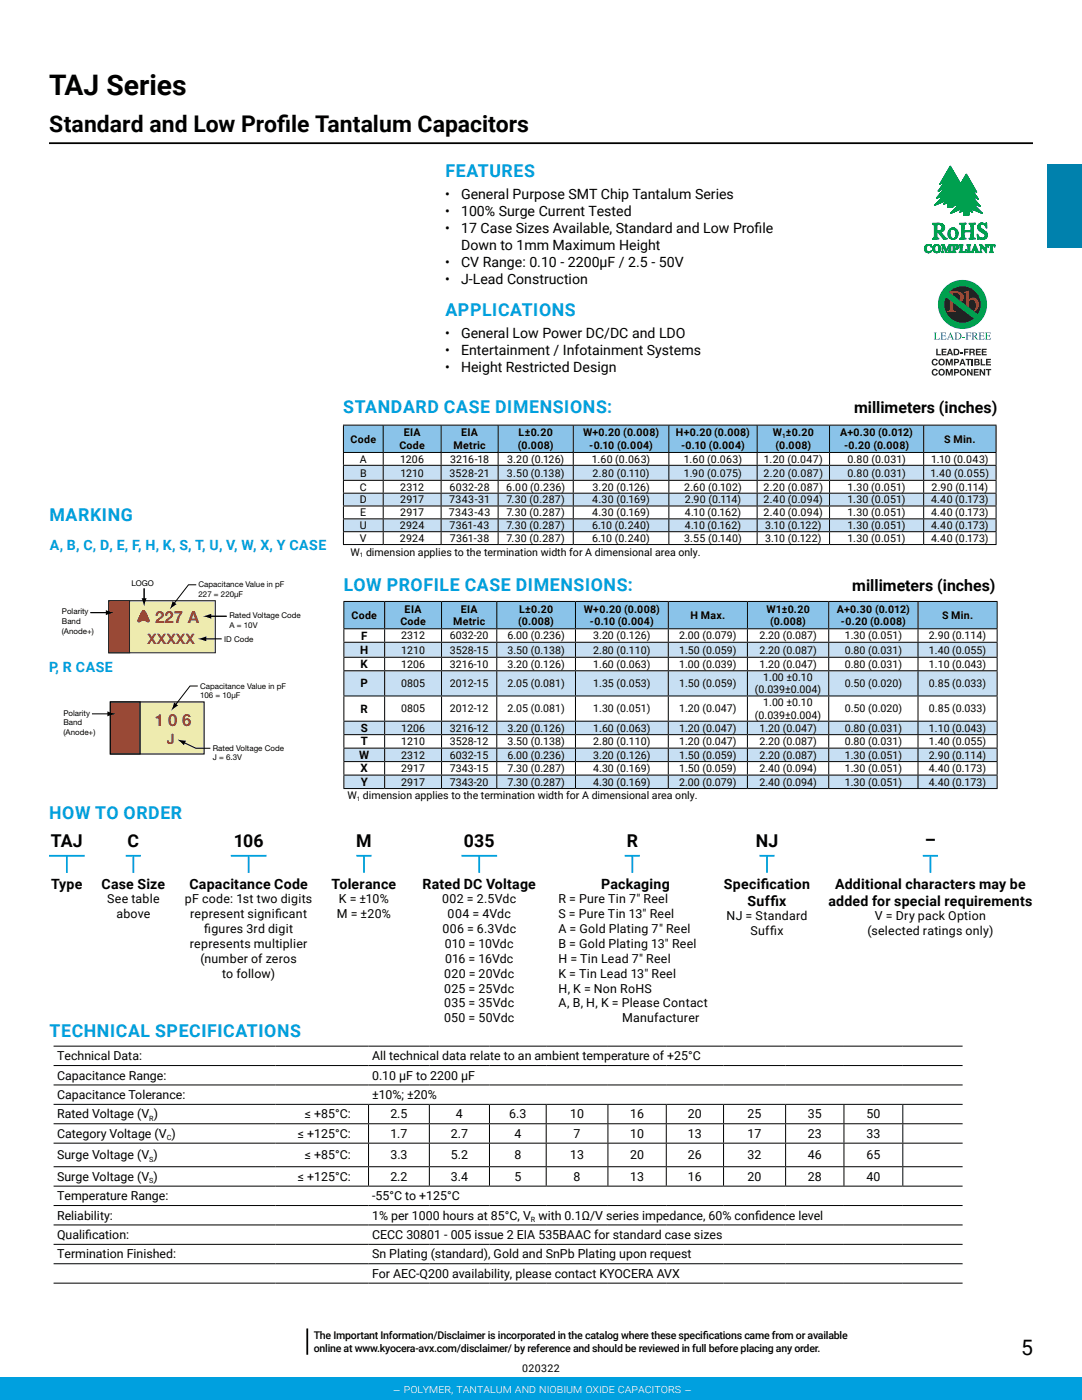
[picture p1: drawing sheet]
<svg xmlns="http://www.w3.org/2000/svg" width="216mm" height="279mm" viewBox="0 0 216 279" stroke-linecap="round" stroke-linejoin="round" font-family="sans-serif">
<defs><g id="words">
<text font-size="5.6" x="9.8" y="19.1">TAJ Series</text>
<g font-size="4.6">
<text x="9.8" y="26.4">Standard and Low Prof</text>
<text x="55.3" y="26.4">ile Tantalum Capacitors</text>
</g>
<text font-size="4.2" x="203.7" y="270.4">5</text>
<g font-size="3.5" fill="#00a0df">
<text x="88.9" y="35.3">FEATURES</text>
<text x="88.9" y="63">APPLICATIONS</text>
<text x="68.5" y="82.4">STANDARD CASE DIMENSIONS:</text>
<text x="9.9" y="104">MARKING</text>
<text x="68.6" y="117.9">LOW PROFILE CASE DIMENSIONS:</text>
<text x="9.8" y="163.4">HOW TO ORDER</text>
<text x="9.9" y="206.9">TECHNICAL SPECIFICATIONS</text>
</g>
<g font-size="3.5">
<text x="10.2" y="169">TAJ</text>
<text x="25.5" y="169">C</text>
<text x="46.6" y="169">106</text>
<text x="71.1" y="169">M</text>
<text x="92.6" y="169">035</text>
<text x="125" y="169">R</text>
<text x="150.8" y="169">NJ</text>
<text x="184.5" y="168.9">–</text>
</g>
<g font-size="3.3" fill="#964b36">
<text x="31" y="124.3">227 A</text>
<text x="30.8" y="144.9">1 0 6</text>
</g>
<g font-size="3.2">
<text x="170.4" y="82.4">millimeters (inches)</text>
<text x="170.1" y="117.9">millimeters (inches)</text>
</g>
<g font-size="2.9" fill="#964b36">
<text x="29.4" y="128.5">XXXXX</text>
<text x="33.3" y="148.4">J</text>
</g>
<g font-size="2.8">
<text x="88.8" y="39.7">•</text>
<text x="92" y="39.7">General Purpose SMT Chip Tantalum Series</text>
<text x="88.8" y="43.1">•</text>
<text x="88.8" y="46.5">•</text>
<text x="92" y="43.1">100% Surge Current Tested</text>
<text x="92" y="46.5">17 Case Sizes Available, Standard and Low Prof</text>
<text x="150.6" y="46.5">ile</text>
<text x="88.8" y="53.3">•</text>
<text x="92" y="49.9">Down to 1mm Maximum Height</text>
<text x="92" y="53.3">CV Range: 0.10 - 2200μF / 2.5 - 50V</text>
<text x="88.8" y="56.7">•</text>
<text x="92" y="56.7">J-Lead Construction</text>
<text x="88.8" y="67.5">•</text>
<text x="88.8" y="70.9">•</text>
<text x="92" y="67.5">General Low Power DC/DC and LDO</text>
<text x="92" y="70.9">Entertainment / Infotainment Systems</text>
<text x="88.8" y="74.3">•</text>
<text x="92" y="74.3">Height Restricted Design</text>
<text x="10.2" y="177.3">Type</text>
<text x="20.3" y="177.3">Case Size</text>
<text x="37.8" y="177.3">Capacitance Code</text>
<text x="66.2" y="177.3">Tolerance</text>
<text x="84.3" y="177.3">Rated DC Voltage</text>
<text x="119.9" y="177.3">Packaging</text>
<text x="144.4" y="177.3">Specif</text>
<text x="151.8" y="177.3">ication</text>
<text x="166.6" y="177.3">Additional characters may be</text>
<text x="149.2" y="180.7">Suff</text>
<text x="153.7" y="180.7">ix</text>
<text x="165.3" y="180.7">added for special requirements</text>
</g>
<g font-size="2.8" fill="#00a0df">
<text x="10" y="109.7">A, B, C, D, E, F, H, K, S, T, U, V, W, X, Y CASE</text>
<text x="9.8" y="134">P, R CASE</text>
</g>
<g font-size="2.5">
<text x="21.4" y="180.3">See table</text>
<text x="23.2" y="183.3">above</text>
<text x="36.9" y="180.3">pF code: 1st two digits</text>
<text x="37.9" y="183.3">represent signif</text>
<text x="54.9" y="183.3">icant</text>
<text x="67.2" y="183.3">M = ±20%</text>
<text x="67.6" y="180.3">K = ±10%</text>
<text x="88.2" y="180.3">002 = 2.5Vdc</text>
<text x="89.3" y="183.3">004 = 4Vdc</text>
<text x="111.4" y="180.3">R = Pure Tin 7&quot; Reel</text>
<text x="111.4" y="183.3">S = Pure Tin 13&quot; Reel</text>
<text x="145" y="183.7">NJ = Standard</text>
<text x="174.6" y="183.7">V = Dry pack Option</text>
<text x="37.9" y="189.2">represents multiplier</text>
<text x="40.8" y="186.2">f</text>
<text x="40.8" y="186.2">igures 3rd digit</text>
<text x="88.3" y="186.2">006 = 6.3Vdc</text>
<text x="88.8" y="189.2">010 = 10Vdc</text>
<text x="111.4" y="186.2">A = Gold Plating 7&quot; Reel</text>
<text x="111.4" y="189.2">B = Gold Plating 13&quot; Reel</text>
<text x="149.8" y="186.7">Suff</text>
<text x="153.7" y="186.7">ix</text>
<text x="173.1" y="186.7">(selected ratings only)</text>
<text x="40" y="192.2">(number of zeros</text>
<text x="44.3" y="195.1">to follow)</text>
<text x="88.6" y="195.1">020 = 20Vdc</text>
<text x="88.8" y="192.2">016 = 16Vdc</text>
<text x="111.4" y="192.2">H = Tin Lead 7&quot; Reel</text>
<text x="111.4" y="195.1">K = Tin Lead 13&quot; Reel</text>
<text x="88.6" y="198.1">025 = 25Vdc</text>
<text x="88.6" y="201">035 = 35Vdc</text>
<text x="111.4" y="198.1">H, K = Non RoHS</text>
<text x="111.4" y="201">A, B, H, K = Please Contact</text>
<text x="88.6" y="204">050 = 50Vdc</text>
<text x="124.1" y="204">Manufacturer</text>
<text x="11.4" y="211.6">Technical Data:</text>
<text x="11.4" y="215.5">Capacitance Range:</text>
<text x="74.2" y="211.6">All technical data relate to an ambient temperature of +25°C</text>
<text x="74.2" y="215.5">0.10 μF to 2200 μF</text>
<text x="11.4" y="219.3">Capacitance Tolerance:</text>
<text x="74.2" y="219.3">±10%; ±20%</text>
<text x="11.4" y="227.1">Category Voltage (V )</text>
<text x="11.4" y="223.2">Rated Voltage (V )</text>
<text x="59.5" y="227.1">≤ +125°C:</text>
<text x="60.8" y="223.2">≤ +85°C:</text>
<text x="77.9" y="227.1">1.7</text>
<text x="77.9" y="223.2">2.5</text>
<text x="90" y="227.1">2.7</text>
<text x="91" y="223.2">4</text>
<text x="101.6" y="223.2">6.3</text>
<text x="102.6" y="227.1">4</text>
<text x="113.8" y="223.2">10</text>
<text x="114.5" y="227.1">7</text>
<text x="125.7" y="223.2">16</text>
<text x="125.7" y="227.1">10</text>
<text x="137.3" y="223.2">20</text>
<text x="137.3" y="227.1">13</text>
<text x="149.2" y="223.2">25</text>
<text x="149.2" y="227.1">17</text>
<text x="161.2" y="223.2">35</text>
<text x="161.2" y="227.1">23</text>
<text x="172.9" y="223.2">50</text>
<text x="172.9" y="227.1">33</text>
<text x="11.4" y="231.4">Surge Voltage (V )</text>
<text x="60.8" y="231.4">≤ +85°C:</text>
<text x="77.9" y="231.4">3.3</text>
<text x="90" y="231.4">5.2</text>
<text x="102.6" y="231.4">8</text>
<text x="113.8" y="231.4">13</text>
<text x="125.7" y="231.4">20</text>
<text x="137.3" y="231.4">26</text>
<text x="149.2" y="231.4">32</text>
<text x="161.2" y="231.4">46</text>
<text x="172.9" y="231.4">65</text>
<text x="11.4" y="235.7">Surge Voltage (V )</text>
<text x="11.4" y="239.5">Temperature Range:</text>
<text x="59.5" y="235.7">≤ +125°C:</text>
<text x="74.2" y="239.5">-55°C to +125°C</text>
<text x="77.9" y="235.7">2.2</text>
<text x="90" y="235.7">3.4</text>
<text x="102.6" y="235.7">5</text>
<text x="114.5" y="235.7">8</text>
<text x="125.7" y="235.7">13</text>
<text x="137.3" y="235.7">16</text>
<text x="149.2" y="235.7">20</text>
<text x="161.2" y="235.7">28</text>
<text x="172.9" y="235.7">40</text>
<text x="11.4" y="243.4">Reliability:</text>
<text x="74.2" y="243.4">1% per 1000 hours at 85°C, V with 0.1Ω/V series impedance, 60% conf</text>
<text x="150.7" y="243.4">idence level</text>
<text x="11.4" y="247.3">Qualif</text>
<text x="11.4" y="251.1">Termination Finished:</text>
<text x="17" y="247.3">ication:</text>
<text x="74.2" y="247.3">CECC 30801 - 005 issue 2 EIA 535BAAC for standard case sizes</text>
<text x="74.2" y="251.1">Sn Plating (standard), Gold and SnPb Plating upon request</text>
<text x="74.2" y="255">For AEC-Q200 availability, please contact KYOCERA AVX</text>
</g>
<text font-size="2.5" fill="#fff" x="78.4" y="278.4">– polymer, tantalum and niobium oxide capacitors –</text>
<g font-size="2.3">
<text x="71.9" y="130.5">H</text>
<text x="72.1" y="127.6">F</text>
<text x="71.9" y="137.2">P</text>
<text x="72" y="133.3">K</text>
<text x="72" y="142.2">R</text>
<text x="72" y="148.8">T</text>
<text x="72" y="146.1">S</text>
<text x="71.7" y="151.5">W</text>
<text x="72" y="154.2">X</text>
<text x="72" y="156.8">Y</text>
</g>
<g font-size="2.1">
<text x="69.9" y="88.3">Code</text>
<text x="79.7" y="89.6">Code</text>
<text x="80.6" y="87.1">EIA</text>
<text x="90.5" y="89.6">Metric</text>
<text x="92" y="87.1">EIA</text>
<text x="103.3" y="89.6">(0.008)</text>
<text x="103.5" y="87.1">L±0.20</text>
<text x="116.3" y="87.1">W+0.20 (0.008)</text>
<text x="117.6" y="89.6">-0.10 (0.004)</text>
<text x="134.9" y="87.1">H+0.20 (0.008)</text>
<text x="135.9" y="89.6">-0.10 (0.004)</text>
<text x="154.2" y="87.1">W ±0.20</text>
<text x="154.7" y="89.6">(0.008)</text>
<text x="167.6" y="87.1">A+0.30 (0.012)</text>
<text x="168.4" y="89.6">-0.20 (0.008)</text>
<text x="188.4" y="88.3">S Min.</text>
<text x="71.8" y="92.3">A</text>
<text x="71.8" y="95.1">B</text>
<text x="79.8" y="92.3">1206</text>
<text x="79.9" y="95.1">1210</text>
<text x="89.7" y="95.1">3528-21</text>
<text x="89.8" y="92.3">3216-18</text>
<text x="101.2" y="95.1">3.50 (0.138)</text>
<text x="101.2" y="92.3">3.20 (0.126)</text>
<text x="118.1" y="92.3">1.60 (0.063)</text>
<text x="118.2" y="95.1">2.80 (0.110)</text>
<text x="136.4" y="92.3">1.60 (0.063)</text>
<text x="136.5" y="95.1">1.90 (0.075)</text>
<text x="152.4" y="95.1">2.20 (0.087)</text>
<text x="152.4" y="92.3">1.20 (0.047)</text>
<text x="169.1" y="95.1">0.80 (0.031)</text>
<text x="169.1" y="92.3">0.80 (0.031)</text>
<text x="185.7" y="95.1">1.40 (0.055)</text>
<text x="185.8" y="92.3">1.10 (0.043)</text>
<text x="71.8" y="100.5">D</text>
<text x="71.8" y="97.9">C</text>
<text x="79.9" y="100.5">2917</text>
<text x="79.9" y="97.9">2312</text>
<text x="89.6" y="100.5">7343-31</text>
<text x="89.7" y="97.9">6032-28</text>
<text x="101" y="97.9">6.00 (0.236)</text>
<text x="101" y="100.5">7.30 (0.287)</text>
<text x="118.2" y="100.5">4.30 (0.169)</text>
<text x="118.2" y="97.9">3.20 (0.126)</text>
<text x="136.5" y="97.9">2.60 (0.102)</text>
<text x="136.6" y="100.5">2.90 (0.114)</text>
<text x="152.4" y="97.9">2.20 (0.087)</text>
<text x="152.4" y="100.5">2.40 (0.094)</text>
<text x="169.1" y="100.5">1.30 (0.051)</text>
<text x="169.1" y="97.9">1.30 (0.051)</text>
<text x="185.8" y="100.5">4.40 (0.173)</text>
<text x="185.9" y="97.9">2.90 (0.114)</text>
<text x="71.8" y="105.6">U</text>
<text x="71.9" y="103">E</text>
<text x="79.8" y="105.6">2924</text>
<text x="79.8" y="103">2917</text>
<text x="89.6" y="103">7343-43</text>
<text x="89.7" y="105.6">7361-43</text>
<text x="101" y="105.6">7.30 (0.287)</text>
<text x="101" y="103">7.30 (0.287)</text>
<text x="118.1" y="105.6">6.10 (0.240)</text>
<text x="118.2" y="103">4.30 (0.169)</text>
<text x="136.7" y="103">4.10 (0.162)</text>
<text x="136.7" y="105.6">4.10 (0.162)</text>
<text x="152.4" y="103">2.40 (0.094)</text>
<text x="152.7" y="105.6">3.10 (0.122)</text>
<text x="169.1" y="103">1.30 (0.051)</text>
<text x="169.1" y="105.6">1.30 (0.051)</text>
<text x="185.8" y="103">4.40 (0.173)</text>
<text x="185.8" y="105.6">4.40 (0.173)</text>
<text x="69.9" y="110.9">W dimension applies to the termination width for A dimensional area only.</text>
<text x="71.8" y="108.1">V</text>
<text x="79.8" y="108.1">2924</text>
<text x="89.8" y="108.1">7361-38</text>
<text x="101" y="108.1">7.30 (0.287)</text>
<text x="118.1" y="108.1">6.10 (0.240)</text>
<text x="136.5" y="108.1">3.55 (0.140)</text>
<text x="152.7" y="108.1">3.10 (0.122)</text>
<text x="169.1" y="108.1">1.30 (0.051)</text>
<text x="185.8" y="108.1">4.40 (0.173)</text>
<text x="70.1" y="123.5">Code</text>
<text x="79.9" y="124.8">Code</text>
<text x="80.7" y="122.2">EIA</text>
<text x="90.4" y="124.8">Metric</text>
<text x="91.9" y="122.2">EIA</text>
<text x="103.4" y="124.8">(0.008)</text>
<text x="103.6" y="122.2">L±0.20</text>
<text x="116.5" y="122.2">W+0.20 (0.008)</text>
<text x="117.7" y="124.8">-0.10 (0.004)</text>
<text x="137.8" y="123.5">H Max.</text>
<text x="152.9" y="122.2">W1±0.20</text>
<text x="153.7" y="124.8">(0.008)</text>
<text x="167" y="122.2">A+0.30 (0.012)</text>
<text x="167.8" y="124.8">-0.20 (0.008)</text>
<text x="188" y="123.5">S Min.</text>
<text x="80.1" y="127.6">2312</text>
<text x="80.1" y="130.4">1210</text>
<text x="89.8" y="127.6">6032-20</text>
<text x="89.8" y="130.4">3528-15</text>
<text x="101.3" y="127.6">6.00 (0.236)</text>
<text x="101.3" y="130.4">3.50 (0.138)</text>
<text x="118.4" y="127.6">3.20 (0.126)</text>
<text x="118.4" y="130.4">2.80 (0.110)</text>
<text x="135.5" y="127.6">2.00 (0.079)</text>
<text x="135.5" y="130.4">1.50 (0.059)</text>
<text x="151.5" y="127.6">2.20 (0.087)</text>
<text x="151.5" y="130.4">2.20 (0.087)</text>
<text x="168.6" y="127.6">1.30 (0.051)</text>
<text x="168.6" y="130.4">0.80 (0.031)</text>
<text x="185.4" y="127.6">2.90 (0.114)</text>
<text x="185.4" y="130.4">1.40 (0.055)</text>
<text x="80.1" y="133.3">1206</text>
<text x="80.1" y="137.1">0805</text>
<text x="89.8" y="133.3">3216-10</text>
<text x="89.8" y="137.1">2012-15</text>
<text x="101.3" y="133.3">3.20 (0.126)</text>
<text x="101.3" y="137.1">2.05 (0.081)</text>
<text x="118.4" y="133.3">1.60 (0.063)</text>
<text x="118.4" y="137.1">1.35 (0.053)</text>
<text x="135.5" y="133.3">1.00 (0.039)</text>
<text x="135.5" y="137.1">1.50 (0.059)</text>
<text x="151.5" y="133.3">1.20 (0.047)</text>
<text x="152.3" y="135.9">1.00 ±0.10</text>
<text x="168.6" y="133.3">0.80 (0.031)</text>
<text x="168.6" y="137.1">0.50 (0.020)</text>
<text x="185.4" y="133.3">1.10 (0.043)</text>
<text x="185.4" y="137.1">0.85 (0.033)</text>
<text x="80.1" y="142.2">0805</text>
<text x="89.8" y="142.2">2012-12</text>
<text x="101.3" y="142.2">2.05 (0.081)</text>
<text x="118.4" y="142.2">1.30 (0.051)</text>
<text x="135.5" y="142.2">1.20 (0.047)</text>
<text x="150.6" y="138.4">(0.039±0.004)</text>
<text x="150.6" y="143.4">(0.039±0.004)</text>
<text x="152.3" y="140.9">1.00 ±0.10</text>
<text x="168.6" y="142.2">0.50 (0.020)</text>
<text x="185.4" y="142.2">0.85 (0.033)</text>
<text x="80.1" y="146">1206</text>
<text x="80.1" y="148.7">1210</text>
<text x="89.8" y="146">3216-12</text>
<text x="89.8" y="148.7">3528-12</text>
<text x="101.3" y="146">3.20 (0.126)</text>
<text x="101.3" y="148.7">3.50 (0.138)</text>
<text x="118.4" y="146">1.60 (0.063)</text>
<text x="118.4" y="148.7">2.80 (0.110)</text>
<text x="135.5" y="146">1.20 (0.047)</text>
<text x="135.5" y="148.7">1.20 (0.047)</text>
<text x="151.5" y="146">1.20 (0.047)</text>
<text x="151.5" y="148.7">2.20 (0.087)</text>
<text x="168.6" y="146">0.80 (0.031)</text>
<text x="168.6" y="148.7">0.80 (0.031)</text>
<text x="185.4" y="146">1.10 (0.043)</text>
<text x="185.4" y="148.7">1.40 (0.055)</text>
<text x="80.1" y="151.4">2312</text>
<text x="80.1" y="154.1">2917</text>
<text x="89.8" y="151.4">6032-15</text>
<text x="89.8" y="154.1">7343-15</text>
<text x="101.3" y="151.4">6.00 (0.236)</text>
<text x="101.3" y="154.1">7.30 (0.287)</text>
<text x="118.4" y="151.4">3.20 (0.126)</text>
<text x="118.4" y="154.1">4.30 (0.169)</text>
<text x="135.5" y="151.4">1.50 (0.059)</text>
<text x="135.5" y="154.1">1.50 (0.059)</text>
<text x="151.5" y="151.4">2.20 (0.087)</text>
<text x="151.5" y="154.1">2.40 (0.094)</text>
<text x="168.6" y="151.4">1.30 (0.051)</text>
<text x="168.6" y="154.1">1.30 (0.051)</text>
<text x="185.4" y="151.4">2.90 (0.114)</text>
<text x="185.4" y="154.1">4.40 (0.173)</text>
<text x="69.3" y="159.4">W dimension applies to the termination width for A dimensional area only.</text>
<text x="80.1" y="156.8">2917</text>
<text x="89.8" y="156.8">7343-20</text>
<text x="101.3" y="156.8">7.30 (0.287)</text>
<text x="118.4" y="156.8">4.30 (0.169)</text>
<text x="135.5" y="156.8">2.00 (0.079)</text>
<text x="151.5" y="156.8">2.40 (0.094)</text>
<text x="168.6" y="156.8">1.30 (0.051)</text>
<text x="185.4" y="156.8">4.40 (0.173)</text>
<text x="62.6" y="267.2">The Important Information/Disclaimer is incorporated in the catalog where these specif</text>
<text x="62.6" y="269.8">online at www.kyocera-avx.com/disclaimer/ by reference and should be reviewed in full before placing any order.</text>
<text x="140.2" y="267.2">ications came from or available</text>
<text x="104.2" y="273.8">020322</text>
</g>
<g font-size="1.6">
<text x="26.2" y="117">LOGO</text>
<text x="39.6" y="117.2">Capacitance Value in pF</text>
<text x="39.6" y="119.1">227 = 220µF</text>
<text x="12.4" y="122.6">Polarity</text>
<text x="12.4" y="124.5">Band</text>
<text x="45.8" y="123.4">Rated Voltage Code</text>
<text x="45.8" y="125.3">A = 10V</text>
<text x="12.4" y="126.4">(Anode+)</text>
<text x="44.7" y="128.1">ID Code</text>
<text x="39.9" y="137.4">Capacitance Value in pF</text>
<text x="12.7" y="142.8">Polarity</text>
<text x="39.9" y="139.3">106 = 10µF</text>
<text x="12.7" y="144.7">Band</text>
<text x="12.7" y="146.6">(Anode+)</text>
<text x="42.5" y="149.8">Rated Voltage Code</text>
<text x="42.5" y="151.7">J = 6.3V</text>
</g>
<g font-size="1.4">
<text x="29.8" y="223.7">R</text>
<text x="33.3" y="227.6">C</text>
<text x="29.8" y="231.8">S</text>
<text x="29.8" y="236.1">S</text>
<text x="105.9" y="243.9">R</text>
</g>
<g font-size="1.2">
<text x="156.1" y="87.4">1</text>
<text x="71.8" y="111.2">1</text>
<text x="71.2" y="159.8">1</text>
</g>
</g></defs>
<path d="M9.8 28.6h196.3" fill="none" stroke="#000" stroke-width=".35"/>
<path d="M209 32.8h6.9v16.6h-6.9z" fill="#007cc2"/>
<path d="M186.1 44.7h1.9z" fill="#00a04f"/>
<path d="M186.1 44.7h1.9z" fill="none" stroke="#00a04f" stroke-width=".2"/>
<path d="M186.1 44.7l1.7-.1z" fill="#00a04f"/>
<path d="M186.1 44.7l1.7-.1z" fill="none" stroke="#00a04f" stroke-width=".2"/>
<path d="M186.1 44.7l1.6-.1z" fill="#00a04f"/>
<path d="M186.1 44.7l1.6-.1z" fill="none" stroke="#00a04f" stroke-width=".2"/>
<path d="M186.1 44.7l1.5-.1z" fill="#00a04f"/>
<path d="M186.1 44.7l1.5-.1z" fill="none" stroke="#00a04f" stroke-width=".2"/>
<path d="M186.1 44.7l1.3-.1z" fill="#00a04f"/>
<path d="M186.1 44.7l1.3-.1z" fill="none" stroke="#00a04f" stroke-width=".2"/>
<path d="M186.1 44.6h1.2l-1.2 .1z" fill="#00a04f"/>
<path d="M186.1 44.6h1.2l-1.2 .1z" fill="none" stroke="#00a04f" stroke-width=".2"/>
<path d="M186.1 44.7h1.9z" fill="#00a04f"/>
<path d="M186.1 44.7h1.9z" fill="none" stroke="#00a04f" stroke-width=".2"/>
<path d="M186.1 44.7h2z" fill="#00a04f"/>
<path d="M186.1 44.7h2z" fill="none" stroke="#00a04f" stroke-width=".2"/>
<path d="M186.1 44.7h2z" fill="#00a04f"/>
<path d="M186.1 44.7h2z" fill="none" stroke="#00a04f" stroke-width=".2"/>
<path d="M186.3 44.8l1.8-.1z" fill="#00a04f"/>
<path d="M186.3 44.8l1.8-.1z" fill="none" stroke="#00a04f" stroke-width=".2"/>
<path d="M187.2 44.8h.9z" fill="#00a04f"/>
<path d="M187.2 44.8h.9z" fill="none" stroke="#00a04f" stroke-width=".2"/>
<path d="M187.1 44.8h.1z" fill="#00a04f"/>
<path d="M187.1 44.8h.1z" fill="none" stroke="#00a04f" stroke-width=".2"/>
<path d="M187.2 44.8h.9z" fill="#00a04f"/>
<path d="M187.2 44.8h.9z" fill="none" stroke="#00a04f" stroke-width=".2"/>
<path d="M187.4 44.8h.7z" fill="#00a04f"/>
<path d="M187.4 44.8h.7z" fill="none" stroke="#00a04f" stroke-width=".2"/>
<path d="M187.5 44.8h.7z" fill="#00a04f"/>
<path d="M187.5 44.8h.7z" fill="none" stroke="#00a04f" stroke-width=".2"/>
<path d="M186.4 44.9l.7-.1z" fill="#00a04f"/>
<path d="M186.4 44.9l.7-.1z" fill="none" stroke="#00a04f" stroke-width=".2"/>
<path d="M186.4 44.9l.8-.1z" fill="#00a04f"/>
<path d="M186.4 44.9l.8-.1z" fill="none" stroke="#00a04f" stroke-width=".2"/>
<path d="M186.3 44.8h.9l-.8 .1z" fill="#00a04f"/>
<path d="M186.3 44.8h.9l-.8 .1z" fill="none" stroke="#00a04f" stroke-width=".2"/>
<path d="M187.5 44.8h.7z" fill="#00a04f"/>
<path d="M187.5 44.8h.7z" fill="none" stroke="#00a04f" stroke-width=".2"/>
<path d="M186.4 44.9l.6-.1z" fill="#00a04f"/>
<path d="M186.4 44.9l.6-.1z" fill="none" stroke="#00a04f" stroke-width=".2"/>
<path d="M186.4 44.9h.6l-.6 .1z" fill="#00a04f"/>
<path d="M186.4 44.9h.6l-.6 .1z" fill="none" stroke="#00a04f" stroke-width=".2"/>
<path d="M186.4 45l.6-.1z" fill="#00a04f"/>
<path d="M186.4 45l.6-.1z" fill="none" stroke="#00a04f" stroke-width=".2"/>
<path d="M187.6 44.9l.6-.1z" fill="#00a04f"/>
<path d="M187.6 44.9l.6-.1z" fill="none" stroke="#00a04f" stroke-width=".2"/>
<path d="M187.7 44.9l.5-.1 .1 .2z" fill="#00a04f"/>
<path d="M187.7 44.9l.5-.1 .1 .2z" fill="none" stroke="#00a04f" stroke-width=".2"/>
<path d="M187.7 44.9l.6 .1z" fill="#00a04f"/>
<path d="M187.7 44.9l.6 .1z" fill="none" stroke="#00a04f" stroke-width=".2"/>
<path d="M186.4 45.1l.6-.1z" fill="#00a04f"/>
<path d="M186.4 45.1l.6-.1z" fill="none" stroke="#00a04f" stroke-width=".2"/>
<path d="M186.4 45h.6l-.6 .1z" fill="#00a04f"/>
<path d="M186.4 45h.6l-.6 .1z" fill="none" stroke="#00a04f" stroke-width=".2"/>
<path d="M187.8 45h.5l.1 .1z" fill="#00a04f"/>
<path d="M187.8 45h.5l.1 .1z" fill="none" stroke="#00a04f" stroke-width=".2"/>
<path d="M187.8 45l.6 .1z" fill="#00a04f"/>
<path d="M187.8 45l.6 .1z" fill="none" stroke="#00a04f" stroke-width=".2"/>
<path d="M187.9 45.1h.5l-.5 .2z" fill="#00a04f"/>
<path d="M187.9 45.1h.5l-.5 .2z" fill="none" stroke="#00a04f" stroke-width=".2"/>
<path d="M187.9 45.3l.5-.2 .1 .2z" fill="#00a04f"/>
<path d="M187.9 45.3l.5-.2 .1 .2z" fill="none" stroke="#00a04f" stroke-width=".2"/>
<path d="M187.9 45.3h.6l-.5 .1z" fill="#00a04f"/>
<path d="M187.9 45.3h.6l-.5 .1z" fill="none" stroke="#00a04f" stroke-width=".2"/>
<path d="M188 45.4l.5-.1v.1z" fill="#00a04f"/>
<path d="M188 45.4l.5-.1v.1z" fill="none" stroke="#00a04f" stroke-width=".2"/>
<path d="M188 45.4h.5l-.6 .2z" fill="#00a04f"/>
<path d="M188 45.4h.5l-.6 .2z" fill="none" stroke="#00a04f" stroke-width=".2"/>
<path d="M187.9 45.6l.6-.2v.2z" fill="#00a04f"/>
<path d="M187.9 45.6l.6-.2v.2z" fill="none" stroke="#00a04f" stroke-width=".2"/>
<path d="M187.9 45.7l.6-.1v.1z" fill="#00a04f"/>
<path d="M187.9 45.7l.6-.1v.1z" fill="none" stroke="#00a04f" stroke-width=".2"/>
<path d="M187.9 45.6h.6l-.6 .1z" fill="#00a04f"/>
<path d="M187.9 45.6h.6l-.6 .1z" fill="none" stroke="#00a04f" stroke-width=".2"/>
<path d="M187.9 45.7h.6l-.1 .1z" fill="#00a04f"/>
<path d="M187.9 45.7h.6l-.1 .1z" fill="none" stroke="#00a04f" stroke-width=".2"/>
<path d="M187.9 45.7l.5 .1-.6 .1z" fill="#00a04f"/>
<path d="M187.9 45.7l.5 .1-.6 .1z" fill="none" stroke="#00a04f" stroke-width=".2"/>
<path d="M187.7 46l.7-.2z" fill="#00a04f"/>
<path d="M187.7 46l.7-.2z" fill="none" stroke="#00a04f" stroke-width=".2"/>
<path d="M187.7 46l.7-.2-.1 .2z" fill="#00a04f"/>
<path d="M187.7 46l.7-.2-.1 .2z" fill="none" stroke="#00a04f" stroke-width=".2"/>
<path d="M187.6 46h.7z" fill="#00a04f"/>
<path d="M187.6 46h.7z" fill="none" stroke="#00a04f" stroke-width=".2"/>
<path d="M187.6 46h.7z" fill="#00a04f"/>
<path d="M187.6 46h.7z" fill="none" stroke="#00a04f" stroke-width=".2"/>
<path d="M187.5 46.1h.7z" fill="#00a04f"/>
<path d="M187.5 46.1h.7z" fill="none" stroke="#00a04f" stroke-width=".2"/>
<path d="M186.4 45.1l.6-.1-.6 .2z" fill="#00a04f"/>
<path d="M186.4 45.1l.6-.1-.6 .2z" fill="none" stroke="#00a04f" stroke-width=".2"/>
<path d="M186.4 45.2l.6-.2v1.1z" fill="#00a04f"/>
<path d="M186.4 45.2l.6-.2v1.1z" fill="none" stroke="#00a04f" stroke-width=".2"/>
<path d="M187.4 46.1h.8z" fill="#00a04f"/>
<path d="M187.4 46.1h.8z" fill="none" stroke="#00a04f" stroke-width=".2"/>
<path d="M187.4 46.1h.8z" fill="#00a04f"/>
<path d="M187.4 46.1h.8z" fill="none" stroke="#00a04f" stroke-width=".2"/>
<path d="M187 46.3l.9-.1z" fill="#00a04f"/>
<path d="M187 46.3l.9-.1z" fill="none" stroke="#00a04f" stroke-width=".2"/>
<path d="M187 46.3l1.1-.1z" fill="#00a04f"/>
<path d="M187 46.3l1.1-.1z" fill="none" stroke="#00a04f" stroke-width=".2"/>
<path d="M187 46.3l.4-.2 .7 .1z" fill="#00a04f"/>
<path d="M187 46.3l.4-.2 .7 .1z" fill="none" stroke="#00a04f" stroke-width=".2"/>
<path d="M187 46.3l.4-.2z" fill="#00a04f"/>
<path d="M187 46.3l.4-.2z" fill="none" stroke="#00a04f" stroke-width=".2"/>
<path d="M187 46.1h.2l-.2 .2z" fill="#00a04f"/>
<path d="M187 46.1h.2l-.2 .2z" fill="none" stroke="#00a04f" stroke-width=".2"/>
<path d="M187 46.1v.2l-.6 .8z" fill="#00a04f"/>
<path d="M187 46.1v.2l-.6 .8z" fill="none" stroke="#00a04f" stroke-width=".2"/>
<path d="M186.4 45.2l.6 .9-.6 1z" fill="#00a04f"/>
<path d="M186.4 45.2l.6 .9-.6 1z" fill="none" stroke="#00a04f" stroke-width=".2"/>
<path d="M187 46.3v.8h-.6z" fill="#00a04f"/>
<path d="M187 46.3v.8h-.6z" fill="none" stroke="#00a04f" stroke-width=".2"/>
<path d="M187 46.3h.7z" fill="#00a04f"/>
<path d="M187 46.3h.7z" fill="none" stroke="#00a04f" stroke-width=".2"/>
<path d="M187.2 46.3h.5l.7 .9z" fill="#00a04f"/>
<path d="M187.2 46.3h.5l.7 .9z" fill="none" stroke="#00a04f" stroke-width=".2"/>
<path d="M186.4 47.1h.6l-.6 .1z" fill="#00a04f"/>
<path d="M186.4 47.1h.6l-.6 .1z" fill="none" stroke="#00a04f" stroke-width=".2"/>
<path d="M186.4 47.2l.6-.1v.2z" fill="#00a04f"/>
<path d="M186.4 47.2l.6-.1v.2z" fill="none" stroke="#00a04f" stroke-width=".2"/>
<path d="M186.4 47.2l.6 .1h-.6z" fill="#00a04f"/>
<path d="M186.4 47.2l.6 .1h-.6z" fill="none" stroke="#00a04f" stroke-width=".2"/>
<path d="M186.4 47.3h.6v.1z" fill="#00a04f"/>
<path d="M186.4 47.3h.6v.1z" fill="none" stroke="#00a04f" stroke-width=".2"/>
<path d="M186.4 47.3l.6 .1z" fill="#00a04f"/>
<path d="M186.4 47.3l.6 .1z" fill="none" stroke="#00a04f" stroke-width=".2"/>
<path d="M186.4 47.4h.6z" fill="#00a04f"/>
<path d="M186.4 47.4h.6z" fill="none" stroke="#00a04f" stroke-width=".2"/>
<path d="M186.4 47.4h.6l-.7 .1z" fill="#00a04f"/>
<path d="M186.4 47.4h.6l-.7 .1z" fill="none" stroke="#00a04f" stroke-width=".2"/>
<path d="M186.3 47.5l.7-.1 .1 .2z" fill="#00a04f"/>
<path d="M186.3 47.5l.7-.1 .1 .2z" fill="none" stroke="#00a04f" stroke-width=".2"/>
<path d="M186.3 47.6h.8z" fill="#00a04f"/>
<path d="M186.3 47.6h.8z" fill="none" stroke="#00a04f" stroke-width=".2"/>
<path d="M186.2 47.6h.9z" fill="#00a04f"/>
<path d="M186.2 47.6h.9z" fill="none" stroke="#00a04f" stroke-width=".2"/>
<path d="M186.2 47.6h1.1z" fill="#00a04f"/>
<path d="M186.2 47.6h1.1z" fill="none" stroke="#00a04f" stroke-width=".2"/>
<path d="M186.1 47.7l1.2-.1z" fill="#00a04f"/>
<path d="M186.1 47.7l1.2-.1z" fill="none" stroke="#00a04f" stroke-width=".2"/>
<path d="M186.2 47.6h1.1l-1.2 .1z" fill="#00a04f"/>
<path d="M186.1 47.7l.1-.1h1.1z" fill="none" stroke="#00a04f" stroke-width=".2"/>
<path d="M186.1 47.6h.1l-.1 .1z" fill="#00a04f"/>
<path d="M186.1 47.6h.1l-.1 .1z" fill="none" stroke="#00a04f" stroke-width=".2"/>
<path d="M186.1 47.7l1.2-.1v.1z" fill="#00a04f"/>
<path d="M186.1 47.7l1.2-.1v.1z" fill="none" stroke="#00a04f" stroke-width=".2"/>
<path d="M188.2 47.7l.8-.1z" fill="#00a04f"/>
<path d="M188.2 47.7l.8-.1z" fill="none" stroke="#00a04f" stroke-width=".2"/>
<path d="M188.2 47.7l.7-.1z" fill="#00a04f"/>
<path d="M188.2 47.7l.7-.1z" fill="none" stroke="#00a04f" stroke-width=".2"/>
<path d="M188.2 47.7l.6-.1z" fill="#00a04f"/>
<path d="M188.2 47.7l.6-.1z" fill="none" stroke="#00a04f" stroke-width=".2"/>
<path d="M188.2 47.7l.4-.3 .1 .1z" fill="#00a04f"/>
<path d="M188.2 47.7l.4-.3 .1 .1z" fill="none" stroke="#00a04f" stroke-width=".2"/>
<path d="M188.5 47.3l.1 .1-.4 .3z" fill="#00a04f"/>
<path d="M188.5 47.3l.1 .1-.4 .3z" fill="none" stroke="#00a04f" stroke-width=".2"/>
<path d="M188.4 47.2l.1 .1-.3 .4z" fill="#00a04f"/>
<path d="M188.4 47.2l.1 .1-.3 .4z" fill="none" stroke="#00a04f" stroke-width=".2"/>
<path d="M187.2 46.3l1.2 .9-.2 .5z" fill="#00a04f"/>
<path d="M187.2 46.3l1.2 .9-.2 .5z" fill="none" stroke="#00a04f" stroke-width=".2"/>
<path d="M188.2 47.7l.8-.1v.1z" fill="#00a04f"/>
<path d="M188.2 47.7l.8-.1v.1z" fill="none" stroke="#00a04f" stroke-width=".2"/>
<path d="M190.1 45.5h.3z" fill="#00a04f"/>
<path d="M190.1 45.5h.3z" fill="none" stroke="#00a04f" stroke-width=".2"/>
<path d="M189.8 45.6l.6-.1z" fill="#00a04f"/>
<path d="M189.8 45.6l.6-.1z" fill="none" stroke="#00a04f" stroke-width=".2"/>
<path d="M189.8 45.6l.3-.1z" fill="#00a04f"/>
<path d="M189.8 45.6l.3-.1z" fill="none" stroke="#00a04f" stroke-width=".2"/>
<path d="M189.8 45.6h.8z" fill="#00a04f"/>
<path d="M189.8 45.6h.8z" fill="none" stroke="#00a04f" stroke-width=".2"/>
<path d="M189.8 45.6h.8z" fill="#00a04f"/>
<path d="M189.8 45.6h.8z" fill="none" stroke="#00a04f" stroke-width=".2"/>
<path d="M189.7 45.7l.9-.1z" fill="#00a04f"/>
<path d="M189.7 45.7l.9-.1z" fill="none" stroke="#00a04f" stroke-width=".2"/>
<path d="M189.7 45.7l.9-.1z" fill="#00a04f"/>
<path d="M189.7 45.7l.9-.1z" fill="none" stroke="#00a04f" stroke-width=".2"/>
<path d="M190.1 45.7l.5-.1z" fill="#00a04f"/>
<path d="M190.1 45.7l.5-.1z" fill="none" stroke="#00a04f" stroke-width=".2"/>
<path d="M190.2 45.7l.4-.1z" fill="#00a04f"/>
<path d="M190.2 45.7l.4-.1z" fill="none" stroke="#00a04f" stroke-width=".2"/>
<path d="M190.3 45.7l.3-.1 .1 .1z" fill="#00a04f"/>
<path d="M190.3 45.7l.3-.1 .1 .1z" fill="none" stroke="#00a04f" stroke-width=".2"/>
<path d="M189.6 45.7h.5z" fill="#00a04f"/>
<path d="M189.6 45.7h.5z" fill="none" stroke="#00a04f" stroke-width=".2"/>
<path d="M189.6 45.7h.5z" fill="#00a04f"/>
<path d="M189.6 45.7h.5z" fill="none" stroke="#00a04f" stroke-width=".2"/>
<path d="M189.6 45.7h.4z" fill="#00a04f"/>
<path d="M189.6 45.7h.4z" fill="none" stroke="#00a04f" stroke-width=".2"/>
<path d="M190.3 45.7h.4z" fill="#00a04f"/>
<path d="M190.3 45.7h.4z" fill="none" stroke="#00a04f" stroke-width=".2"/>
<path d="M189.5 45.8l.4-.1z" fill="#00a04f"/>
<path d="M189.6 45.7h.3l-.4 .1z" fill="none" stroke="#00a04f" stroke-width=".2"/>
<path d="M189.5 45.8l.4-.1z" fill="#00a04f"/>
<path d="M189.5 45.8l.4-.1z" fill="none" stroke="#00a04f" stroke-width=".2"/>
<path d="M190.3 45.7h.4z" fill="#00a04f"/>
<path d="M190.3 45.7h.4z" fill="none" stroke="#00a04f" stroke-width=".2"/>
<path d="M190.5 45.8l.2-.1 .2 .1z" fill="#00a04f"/>
<path d="M190.5 45.8l.2-.1 .2 .1z" fill="none" stroke="#00a04f" stroke-width=".2"/>
<path d="M189.4 45.9l.4-.1z" fill="#00a04f"/>
<path d="M189.4 45.9l.4-.1z" fill="none" stroke="#00a04f" stroke-width=".2"/>
<path d="M189.4 45.9l.4-.1z" fill="#00a04f"/>
<path d="M189.4 45.9l.4-.1z" fill="none" stroke="#00a04f" stroke-width=".2"/>
<path d="M190.5 45.8h.4l-.4 .1z" fill="#00a04f"/>
<path d="M190.5 45.8h.4l-.4 .1z" fill="none" stroke="#00a04f" stroke-width=".2"/>
<path d="M190.5 45.9l.4-.1 .1 .2z" fill="#00a04f"/>
<path d="M190.5 45.9l.4-.1 .1 .2z" fill="none" stroke="#00a04f" stroke-width=".2"/>
<path d="M189.3 46l.4-.1z" fill="#00a04f"/>
<path d="M189.3 46l.4-.1z" fill="none" stroke="#00a04f" stroke-width=".2"/>
<path d="M189.4 45.9h.3l-.4 .1z" fill="#00a04f"/>
<path d="M189.4 45.9h.3l-.4 .1z" fill="none" stroke="#00a04f" stroke-width=".2"/>
<path d="M190.5 45.9l.5 .1z" fill="#00a04f"/>
<path d="M190.5 45.9l.5 .1z" fill="none" stroke="#00a04f" stroke-width=".2"/>
<path d="M189.3 46h.3v.1z" fill="#00a04f"/>
<path d="M189.3 46h.3v.1z" fill="none" stroke="#00a04f" stroke-width=".2"/>
<path d="M190.6 46h.4l.1 .2z" fill="#00a04f"/>
<path d="M190.6 46h.4l.1 .2z" fill="none" stroke="#00a04f" stroke-width=".2"/>
<path d="M190.6 46l.5 .2h-.4z" fill="#00a04f"/>
<path d="M190.6 46l.5 .2h-.4z" fill="none" stroke="#00a04f" stroke-width=".2"/>
<path d="M189.3 46l.3 .1-.4 .1z" fill="#00a04f"/>
<path d="M189.3 46l.3 .1-.4 .1z" fill="none" stroke="#00a04f" stroke-width=".2"/>
<path d="M189.2 46.2l.4-.1v.2z" fill="#00a04f"/>
<path d="M189.2 46.2l.4-.1v.2z" fill="none" stroke="#00a04f" stroke-width=".2"/>
<path d="M190.7 46.2h.4l.1 .2z" fill="#00a04f"/>
<path d="M190.7 46.2h.4l.1 .2z" fill="none" stroke="#00a04f" stroke-width=".2"/>
<path d="M190.7 46.2l.5 .2h-.5z" fill="#00a04f"/>
<path d="M190.7 46.2l.5 .2h-.5z" fill="none" stroke="#00a04f" stroke-width=".2"/>
<path d="M189.2 46.2l.4 .1-.4 .1z" fill="#00a04f"/>
<path d="M189.2 46.2l.4 .1-.4 .1z" fill="none" stroke="#00a04f" stroke-width=".2"/>
<path d="M189.2 46.4l.4-.1v.1z" fill="#00a04f"/>
<path d="M189.2 46.4l.4-.1v.1z" fill="none" stroke="#00a04f" stroke-width=".2"/>
<path d="M190.7 46.4h.5l-.5 .2z" fill="#00a04f"/>
<path d="M190.7 46.4h.5l-.5 .2z" fill="none" stroke="#00a04f" stroke-width=".2"/>
<path d="M190.7 46.6l.5-.2v.2z" fill="#00a04f"/>
<path d="M190.7 46.6l.5-.2v.2z" fill="none" stroke="#00a04f" stroke-width=".2"/>
<path d="M189.2 46.4h.4l-.4 .3z" fill="#00a04f"/>
<path d="M189.2 46.4h.4l-.4 .3z" fill="none" stroke="#00a04f" stroke-width=".2"/>
<path d="M189.2 46.7l.4-.3v.3z" fill="#00a04f"/>
<path d="M189.2 46.7l.4-.3v.3z" fill="none" stroke="#00a04f" stroke-width=".2"/>
<path d="M190.7 46.6h.5l-.4 .2z" fill="#00a04f"/>
<path d="M190.7 46.6h.5l-.4 .2z" fill="none" stroke="#00a04f" stroke-width=".2"/>
<path d="M190.8 46.8l.4-.2v.2z" fill="#00a04f"/>
<path d="M190.8 46.8l.4-.2v.2z" fill="none" stroke="#00a04f" stroke-width=".2"/>
<path d="M189.2 46.9l.4-.2v.2z" fill="#00a04f"/>
<path d="M189.2 46.9l.4-.2v.2z" fill="none" stroke="#00a04f" stroke-width=".2"/>
<path d="M189.2 46.7h.4l-.4 .2z" fill="#00a04f"/>
<path d="M189.2 46.7h.4l-.4 .2z" fill="none" stroke="#00a04f" stroke-width=".2"/>
<path d="M190.8 46.8h.4l-.5 .2z" fill="#00a04f"/>
<path d="M190.8 46.8h.4l-.5 .2z" fill="none" stroke="#00a04f" stroke-width=".2"/>
<path d="M190.7 47l.5-.2-.1 .2z" fill="#00a04f"/>
<path d="M190.7 47l.5-.2-.1 .2z" fill="none" stroke="#00a04f" stroke-width=".2"/>
<path d="M189.2 46.9h.4v.2z" fill="#00a04f"/>
<path d="M189.2 46.9h.4v.2z" fill="none" stroke="#00a04f" stroke-width=".2"/>
<path d="M189.2 46.9l.4 .2h-.4z" fill="#00a04f"/>
<path d="M189.2 46.9l.4 .2h-.4z" fill="none" stroke="#00a04f" stroke-width=".2"/>
<path d="M190.7 47h.4l-.4 .1z" fill="#00a04f"/>
<path d="M190.7 47h.4l-.4 .1z" fill="none" stroke="#00a04f" stroke-width=".2"/>
<path d="M190.7 47.1l.4-.1-.1 .3z" fill="#00a04f"/>
<path d="M190.7 47.1l.4-.1-.1 .3z" fill="none" stroke="#00a04f" stroke-width=".2"/>
<path d="M189.2 47.1h.4l.1 .2z" fill="#00a04f"/>
<path d="M189.2 47.1h.4l.1 .2z" fill="none" stroke="#00a04f" stroke-width=".2"/>
<path d="M189.2 47.1l.5 .2h-.4z" fill="#00a04f"/>
<path d="M189.2 47.1l.5 .2h-.4z" fill="none" stroke="#00a04f" stroke-width=".2"/>
<path d="M190.7 47.1l.3 .2h-.3z" fill="#00a04f"/>
<path d="M190.7 47.1l.3 .2h-.3z" fill="none" stroke="#00a04f" stroke-width=".2"/>
<path d="M189.3 47.3l.5 .1z" fill="#00a04f"/>
<path d="M189.3 47.3l.5 .1z" fill="none" stroke="#00a04f" stroke-width=".2"/>
<path d="M190.7 47.3h.3l-.4 .1z" fill="#00a04f"/>
<path d="M190.7 47.3h.3l-.4 .1z" fill="none" stroke="#00a04f" stroke-width=".2"/>
<path d="M190.6 47.4l.4-.1-.1 .1z" fill="#00a04f"/>
<path d="M190.6 47.4l.4-.1-.1 .1z" fill="none" stroke="#00a04f" stroke-width=".2"/>
<path d="M189.4 47.5l.4-.1z" fill="#00a04f"/>
<path d="M189.4 47.5l.4-.1z" fill="none" stroke="#00a04f" stroke-width=".2"/>
<path d="M189.3 47.3l.5 .1-.4 .1z" fill="#00a04f"/>
<path d="M189.3 47.3l.5 .1-.4 .1z" fill="none" stroke="#00a04f" stroke-width=".2"/>
<path d="M189.4 47.5h.5z" fill="#00a04f"/>
<path d="M189.4 47.5h.5z" fill="none" stroke="#00a04f" stroke-width=".2"/>
<path d="M190.5 47.5l.4-.1z" fill="#00a04f"/>
<path d="M190.5 47.5l.4-.1z" fill="none" stroke="#00a04f" stroke-width=".2"/>
<path d="M190.5 47.5l.4-.1z" fill="#00a04f"/>
<path d="M190.5 47.5l.4-.1z" fill="none" stroke="#00a04f" stroke-width=".2"/>
<path d="M190.4 47.6l.4-.1z" fill="#00a04f"/>
<path d="M190.4 47.6l.4-.1z" fill="none" stroke="#00a04f" stroke-width=".2"/>
<path d="M189.6 47.6h.4z" fill="#00a04f"/>
<path d="M189.6 47.6h.4z" fill="none" stroke="#00a04f" stroke-width=".2"/>
<path d="M189.4 47.5h.5z" fill="#00a04f"/>
<path d="M189.4 47.5h.5z" fill="none" stroke="#00a04f" stroke-width=".2"/>
<path d="M190.4 47.6l.4-.1z" fill="#00a04f"/>
<path d="M190.4 47.6l.4-.1z" fill="none" stroke="#00a04f" stroke-width=".2"/>
<path d="M189.6 47.6h.5z" fill="#00a04f"/>
<path d="M189.6 47.6h.5z" fill="none" stroke="#00a04f" stroke-width=".2"/>
<path d="M190.4 47.6h.3h-.4z" fill="#00a04f"/>
<path d="M190.3 47.6h.4z" fill="none" stroke="#00a04f" stroke-width=".2"/>
<path d="M190.3 47.6h.4z" fill="#00a04f"/>
<path d="M190.3 47.6h.4z" fill="none" stroke="#00a04f" stroke-width=".2"/>
<path d="M189.8 47.7l.8-.1z" fill="#00a04f"/>
<path d="M189.8 47.7l.8-.1z" fill="none" stroke="#00a04f" stroke-width=".2"/>
<path d="M189.8 47.7l.5-.1z" fill="#00a04f"/>
<path d="M189.8 47.7l.5-.1z" fill="none" stroke="#00a04f" stroke-width=".2"/>
<path d="M189.8 47.7l.4-.1z" fill="#00a04f"/>
<path d="M189.8 47.7l.4-.1z" fill="none" stroke="#00a04f" stroke-width=".2"/>
<path d="M189.8 47.7l.4-.1z" fill="#00a04f"/>
<path d="M189.8 47.7l.4-.1z" fill="none" stroke="#00a04f" stroke-width=".2"/>
<path d="M189.6 47.6h.5l-.3 .1z" fill="#00a04f"/>
<path d="M189.6 47.6h.5l-.3 .1z" fill="none" stroke="#00a04f" stroke-width=".2"/>
<path d="M189.8 47.7l.8-.1z" fill="#00a04f"/>
<path d="M189.8 47.7l.8-.1z" fill="none" stroke="#00a04f" stroke-width=".2"/>
<path d="M190 47.7h.5z" fill="#00a04f"/>
<path d="M190 47.7h.5z" fill="none" stroke="#00a04f" stroke-width=".2"/>
<path d="M189.8 47.7h.7z" fill="#00a04f"/>
<path d="M189.8 47.7h.7z" fill="none" stroke="#00a04f" stroke-width=".2"/>
<path d="M190 47.7h.5z" fill="#00a04f"/>
<path d="M190 47.7h.5z" fill="none" stroke="#00a04f" stroke-width=".2"/>
<path d="M190.3 47.7h.2z" fill="#00a04f"/>
<path d="M190.3 47.7h.2z" fill="none" stroke="#00a04f" stroke-width=".2"/>
<path d="M190 47.7h.3z" fill="#00a04f"/>
<path d="M190 47.7h.3z" fill="none" stroke="#00a04f" stroke-width=".2"/>
<path d="M191.5 44.6h1.3l-1.3 .1z" fill="#00a04f"/>
<path d="M191.5 44.6h1.3l-1.3 .1z" fill="none" stroke="#00a04f" stroke-width=".2"/>
<path d="M191.5 44.7l1.3-.1v.1z" fill="#00a04f"/>
<path d="M191.5 44.7l1.3-.1v.1z" fill="none" stroke="#00a04f" stroke-width=".2"/>
<path d="M193.4 44.6h1.3l-1.3 .1z" fill="#00a04f"/>
<path d="M193.4 44.6h1.2l-1.2 .1z" fill="none" stroke="#00a04f" stroke-width=".2"/>
<path d="M193.4 44.7l1.3-.1v.1z" fill="#00a04f"/>
<path d="M193.4 44.7l1.3-.1v.1z" fill="none" stroke="#00a04f" stroke-width=".2"/>
<path d="M191.5 44.7h1.3z" fill="#00a04f"/>
<path d="M191.5 44.7h1.3z" fill="none" stroke="#00a04f" stroke-width=".2"/>
<path d="M191.6 44.7h1.2z" fill="#00a04f"/>
<path d="M191.6 44.7h1.2z" fill="none" stroke="#00a04f" stroke-width=".2"/>
<path d="M193.4 44.7h1.3z" fill="#00a04f"/>
<path d="M193.4 44.7h1.2z" fill="none" stroke="#00a04f" stroke-width=".2"/>
<path d="M193.5 44.7h1.2z" fill="#00a04f"/>
<path d="M193.5 44.7h1.2z" fill="none" stroke="#00a04f" stroke-width=".2"/>
<path d="M191.6 44.7h1.1z" fill="#00a04f"/>
<path d="M191.6 44.7h1.1z" fill="none" stroke="#00a04f" stroke-width=".2"/>
<path d="M191.7 44.7h1z" fill="#00a04f"/>
<path d="M191.7 44.7h1z" fill="none" stroke="#00a04f" stroke-width=".2"/>
<path d="M193.5 44.7h1z" fill="#00a04f"/>
<path d="M193.5 44.7h1z" fill="none" stroke="#00a04f" stroke-width=".2"/>
<path d="M193.6 44.7h.9z" fill="#00a04f"/>
<path d="M193.6 44.7h.9z" fill="none" stroke="#00a04f" stroke-width=".2"/>
<path d="M191.8 44.8l.7-.1z" fill="#00a04f"/>
<path d="M191.8 44.8l.7-.1z" fill="none" stroke="#00a04f" stroke-width=".2"/>
<path d="M191.7 44.7h.8l-.7 .1z" fill="#00a04f"/>
<path d="M191.7 44.7h.8l-.7 .1z" fill="none" stroke="#00a04f" stroke-width=".2"/>
<path d="M193.7 44.8l.7-.1z" fill="#00a04f"/>
<path d="M193.7 44.8l.7-.1z" fill="none" stroke="#00a04f" stroke-width=".2"/>
<path d="M193.6 44.7h.8l-.7 .1z" fill="#00a04f"/>
<path d="M193.6 44.7h.8l-.7 .1z" fill="none" stroke="#00a04f" stroke-width=".2"/>
<path d="M193.7 44.8h.7z" fill="#00a04f"/>
<path d="M193.7 44.8h.7z" fill="none" stroke="#00a04f" stroke-width=".2"/>
<path d="M191.8 44.8h.7z" fill="#00a04f"/>
<path d="M191.8 44.8h.7z" fill="none" stroke="#00a04f" stroke-width=".2"/>
<path d="M191.8 44.9l.7-.1-.1 .1z" fill="#00a04f"/>
<path d="M191.8 44.9l.7-.1-.1 .1z" fill="none" stroke="#00a04f" stroke-width=".2"/>
<path d="M193.7 44.8h.6z" fill="#00a04f"/>
<path d="M193.7 44.8h.6z" fill="none" stroke="#00a04f" stroke-width=".2"/>
<path d="M193.7 44.9l.6-.1z" fill="#00a04f"/>
<path d="M193.7 44.9l.6-.1z" fill="none" stroke="#00a04f" stroke-width=".2"/>
<path d="M191.8 44.9h.6z" fill="#00a04f"/>
<path d="M191.8 44.9h.6z" fill="none" stroke="#00a04f" stroke-width=".2"/>
<path d="M191.9 45l.5-.1z" fill="#00a04f"/>
<path d="M191.9 45l.5-.1z" fill="none" stroke="#00a04f" stroke-width=".2"/>
<path d="M193.7 44.9h.5z" fill="#00a04f"/>
<path d="M193.7 44.9h.5z" fill="none" stroke="#00a04f" stroke-width=".2"/>
<path d="M193.7 45l.5-.1v.2z" fill="#00a04f"/>
<path d="M193.7 45l.5-.1v.2z" fill="none" stroke="#00a04f" stroke-width=".2"/>
<path d="M191.9 45h.5l-.5 .1z" fill="#00a04f"/>
<path d="M191.9 45h.5l-.5 .1z" fill="none" stroke="#00a04f" stroke-width=".2"/>
<path d="M191.9 45.1l.5-.1v.1z" fill="#00a04f"/>
<path d="M191.9 45.1l.5-.1v.1z" fill="none" stroke="#00a04f" stroke-width=".2"/>
<path d="M193.7 45l.5 .1h-.5z" fill="#00a04f"/>
<path d="M193.7 45l.5 .1h-.5z" fill="none" stroke="#00a04f" stroke-width=".2"/>
<path d="M191.9 45.1h.5l-.5 .1z" fill="#00a04f"/>
<path d="M191.9 45.1h.5l-.5 .1z" fill="none" stroke="#00a04f" stroke-width=".2"/>
<path d="M191.9 45.2l.5-.1v.1z" fill="#00a04f"/>
<path d="M191.9 45.2l.5-.1v.1z" fill="none" stroke="#00a04f" stroke-width=".2"/>
<path d="M193.7 45.1h.5l-.5 .1z" fill="#00a04f"/>
<path d="M193.7 45.1h.5l-.5 .1z" fill="none" stroke="#00a04f" stroke-width=".2"/>
<path d="M193.7 45.2l.5-.1v.1z" fill="#00a04f"/>
<path d="M193.7 45.2l.5-.1v.1z" fill="none" stroke="#00a04f" stroke-width=".2"/>
<path d="M193.7 45.2h.5l-.5 .9z" fill="#00a04f"/>
<path d="M193.7 45.2h.5l-.5 .9z" fill="none" stroke="#00a04f" stroke-width=".2"/>
<path d="M192.4 46.1h1.3l-1.3 .2z" fill="#00a04f"/>
<path d="M192.4 46.1h1.3l-1.3 .2z" fill="none" stroke="#00a04f" stroke-width=".2"/>
<path d="M192.4 46.1l-.5 1z" fill="#00a04f"/>
<path d="M192.4 46.1l-.5 1z" fill="none" stroke="#00a04f" stroke-width=".2"/>
<path d="M192.4 45.2v.9l-.5 1z" fill="#00a04f"/>
<path d="M192.4 45.2v.9l-.5 1z" fill="none" stroke="#00a04f" stroke-width=".2"/>
<path d="M191.9 45.2h.5l-.5 1.9z" fill="#00a04f"/>
<path d="M191.9 45.2h.5l-.5 1.9z" fill="none" stroke="#00a04f" stroke-width=".2"/>
<path d="M192.4 46.3v.8h-.5z" fill="#00a04f"/>
<path d="M192.4 46.3v.8h-.5z" fill="none" stroke="#00a04f" stroke-width=".2"/>
<path d="M192.4 46.3l1.3-.2v.2z" fill="#00a04f"/>
<path d="M192.4 46.3l1.3-.2v.2z" fill="none" stroke="#00a04f" stroke-width=".2"/>
<path d="M194.2 45.2l-.5 1.1z" fill="#00a04f"/>
<path d="M194.2 45.2l-.5 1.1z" fill="none" stroke="#00a04f" stroke-width=".2"/>
<path d="M194.2 45.2l-.5 1.9v-.8z" fill="#00a04f"/>
<path d="M194.2 45.2l-.5 1.9v-.8z" fill="none" stroke="#00a04f" stroke-width=".2"/>
<path d="M194.2 45.2v1.9h-.5z" fill="#00a04f"/>
<path d="M194.2 45.2v1.9h-.5z" fill="none" stroke="#00a04f" stroke-width=".2"/>
<path d="M193.7 47.1h.5l-.5 .1z" fill="#00a04f"/>
<path d="M193.7 47.1h.5l-.5 .1z" fill="none" stroke="#00a04f" stroke-width=".2"/>
<path d="M191.9 47.3l.5-.2v.1z" fill="#00a04f"/>
<path d="M191.9 47.3l.5-.2v.1z" fill="none" stroke="#00a04f" stroke-width=".2"/>
<path d="M191.9 47.1h.5l-.5 .2z" fill="#00a04f"/>
<path d="M191.9 47.1h.5l-.5 .2z" fill="none" stroke="#00a04f" stroke-width=".2"/>
<path d="M193.7 47.2l.5-.1v.2z" fill="#00a04f"/>
<path d="M193.7 47.2l.5-.1v.2z" fill="none" stroke="#00a04f" stroke-width=".2"/>
<path d="M191.9 47.3l.5-.1v.2z" fill="#00a04f"/>
<path d="M191.9 47.3l.5-.1v.2z" fill="none" stroke="#00a04f" stroke-width=".2"/>
<path d="M193.7 47.2l.5 .1-.5 .1z" fill="#00a04f"/>
<path d="M193.7 47.2l.5 .1-.5 .1z" fill="none" stroke="#00a04f" stroke-width=".2"/>
<path d="M193.7 47.4l.5-.1z" fill="#00a04f"/>
<path d="M193.7 47.4l.5-.1z" fill="none" stroke="#00a04f" stroke-width=".2"/>
<path d="M191.9 47.3l.5 .1h-.5z" fill="#00a04f"/>
<path d="M191.9 47.3l.5 .1h-.5z" fill="none" stroke="#00a04f" stroke-width=".2"/>
<path d="M191.9 47.4h.5z" fill="#00a04f"/>
<path d="M191.9 47.4h.5z" fill="none" stroke="#00a04f" stroke-width=".2"/>
<path d="M193.7 47.4h.5z" fill="#00a04f"/>
<path d="M193.7 47.4h.5z" fill="none" stroke="#00a04f" stroke-width=".2"/>
<path d="M191.9 47.4h.5z" fill="#00a04f"/>
<path d="M191.9 47.4h.5z" fill="none" stroke="#00a04f" stroke-width=".2"/>
<path d="M193.7 47.4h.6z" fill="#00a04f"/>
<path d="M193.7 47.4h.6z" fill="none" stroke="#00a04f" stroke-width=".2"/>
<path d="M191.8 47.4l.7 .1z" fill="#00a04f"/>
<path d="M191.8 47.4l.7 .1z" fill="none" stroke="#00a04f" stroke-width=".2"/>
<path d="M191.8 47.4l.7 .1-.8 .1z" fill="#00a04f"/>
<path d="M191.8 47.4l.7 .1-.8 .1z" fill="none" stroke="#00a04f" stroke-width=".2"/>
<path d="M193.7 47.4h.6l-.7 .2z" fill="#00a04f"/>
<path d="M193.7 47.4h.6l-.7 .2z" fill="none" stroke="#00a04f" stroke-width=".2"/>
<path d="M193.6 47.6l.7-.2v.2z" fill="#00a04f"/>
<path d="M193.6 47.6l.7-.2v.2z" fill="none" stroke="#00a04f" stroke-width=".2"/>
<path d="M191.7 47.6l.8-.1z" fill="#00a04f"/>
<path d="M191.7 47.6l.8-.1z" fill="none" stroke="#00a04f" stroke-width=".2"/>
<path d="M191.7 47.6h.8z" fill="#00a04f"/>
<path d="M191.7 47.6h.8z" fill="none" stroke="#00a04f" stroke-width=".2"/>
<path d="M193.5 47.6h.8z" fill="#00a04f"/>
<path d="M193.5 47.6h.8z" fill="none" stroke="#00a04f" stroke-width=".2"/>
<path d="M193.5 47.6h.9z" fill="#00a04f"/>
<path d="M193.5 47.6h.9z" fill="none" stroke="#00a04f" stroke-width=".2"/>
<path d="M191.6 47.6h.9z" fill="#00a04f"/>
<path d="M191.6 47.6h.9z" fill="none" stroke="#00a04f" stroke-width=".2"/>
<path d="M191.6 47.6h1.1z" fill="#00a04f"/>
<path d="M191.6 47.6h1.1z" fill="none" stroke="#00a04f" stroke-width=".2"/>
<path d="M193.5 47.6h.9z" fill="#00a04f"/>
<path d="M193.5 47.6h.9z" fill="none" stroke="#00a04f" stroke-width=".2"/>
<path d="M193.5 47.6h1z" fill="#00a04f"/>
<path d="M193.5 47.6h1z" fill="none" stroke="#00a04f" stroke-width=".2"/>
<path d="M191.5 47.7l1.3-.1z" fill="#00a04f"/>
<path d="M191.5 47.7l1.3-.1z" fill="none" stroke="#00a04f" stroke-width=".2"/>
<path d="M191.5 47.7l.1-.1h1.1z" fill="#00a04f"/>
<path d="M191.5 47.7l.1-.1h1.1z" fill="none" stroke="#00a04f" stroke-width=".2"/>
<path d="M191.5 47.6h.1l-.1 .1z" fill="#00a04f"/>
<path d="M191.5 47.6h.1l-.1 .1z" fill="none" stroke="#00a04f" stroke-width=".2"/>
<path d="M191.5 47.7l1.3-.1v.1z" fill="#00a04f"/>
<path d="M191.5 47.7l1.3-.1v.1z" fill="none" stroke="#00a04f" stroke-width=".2"/>
<path d="M193.4 47.7l1.3-.1z" fill="#00a04f"/>
<path d="M193.4 47.7l1.3-.1z" fill="none" stroke="#00a04f" stroke-width=".2"/>
<path d="M193.5 47.6h1l-1.1 .1z" fill="#00a04f"/>
<path d="M193.5 47.6h1l-1.1 .1z" fill="none" stroke="#00a04f" stroke-width=".2"/>
<path d="M193.4 47.6h.1l-.1 .1z" fill="#00a04f"/>
<path d="M193.4 47.6h.1l-.1 .1z" fill="none" stroke="#00a04f" stroke-width=".2"/>
<path d="M193.4 47.7l1.3-.1v.1z" fill="#00a04f"/>
<path d="M193.4 47.7l1.3-.1v.1z" fill="none" stroke="#00a04f" stroke-width=".2"/>
<path d="M195.7 44.5h.4z" fill="#00a04f"/>
<path d="M195.7 44.5h.4z" fill="none" stroke="#00a04f" stroke-width=".2"/>
<path d="M195.6 44.6l.5-.1z" fill="#00a04f"/>
<path d="M195.6 44.6l.5-.1z" fill="none" stroke="#00a04f" stroke-width=".2"/>
<path d="M195.6 44.6h.7z" fill="#00a04f"/>
<path d="M195.6 44.6h.7z" fill="none" stroke="#00a04f" stroke-width=".2"/>
<path d="M196.7 44.5h.2l-.2 .1z" fill="#00a04f"/>
<path d="M196.7 44.5h.2l-.2 .1z" fill="none" stroke="#00a04f" stroke-width=".2"/>
<path d="M195.4 44.7l1-.1z" fill="#00a04f"/>
<path d="M195.4 44.7l1-.1z" fill="none" stroke="#00a04f" stroke-width=".2"/>
<path d="M195.4 44.7l.9-.1z" fill="#00a04f"/>
<path d="M195.4 44.7l.9-.1z" fill="none" stroke="#00a04f" stroke-width=".2"/>
<path d="M195.4 44.7h1z" fill="#00a04f"/>
<path d="M195.4 44.7h1z" fill="none" stroke="#00a04f" stroke-width=".2"/>
<path d="M195.3 44.8l.6-.1z" fill="#00a04f"/>
<path d="M195.3 44.8l.6-.1z" fill="none" stroke="#00a04f" stroke-width=".2"/>
<path d="M195.3 44.8l.7-.1z" fill="#00a04f"/>
<path d="M195.3 44.8l.7-.1z" fill="none" stroke="#00a04f" stroke-width=".2"/>
<path d="M196 44.7h.6z" fill="#00a04f"/>
<path d="M196 44.7h.6z" fill="none" stroke="#00a04f" stroke-width=".2"/>
<path d="M196 44.7h.5z" fill="#00a04f"/>
<path d="M196 44.7h.5z" fill="none" stroke="#00a04f" stroke-width=".2"/>
<path d="M195.3 44.8l1.1-.1z" fill="#00a04f"/>
<path d="M195.3 44.8l1.1-.1z" fill="none" stroke="#00a04f" stroke-width=".2"/>
<path d="M195.3 44.8l.1-.1h1z" fill="#00a04f"/>
<path d="M195.4 44.7h1l-1.1 .1z" fill="none" stroke="#00a04f" stroke-width=".2"/>
<path d="M195.3 44.8h.5z" fill="#00a04f"/>
<path d="M195.3 44.8h.5z" fill="none" stroke="#00a04f" stroke-width=".2"/>
<path d="M195.2 44.9l.5-.1z" fill="#00a04f"/>
<path d="M195.2 44.9l.5-.1z" fill="none" stroke="#00a04f" stroke-width=".2"/>
<path d="M195.3 44.8h.4l-.5 .1z" fill="#00a04f"/>
<path d="M195.3 44.8h.4l-.5 .1z" fill="none" stroke="#00a04f" stroke-width=".2"/>
<path d="M195.2 44.9h.5z" fill="#00a04f"/>
<path d="M195.2 44.9h.5z" fill="none" stroke="#00a04f" stroke-width=".2"/>
<path d="M195.1 45l.5-.1z" fill="#00a04f"/>
<path d="M195.1 45l.5-.1z" fill="none" stroke="#00a04f" stroke-width=".2"/>
<path d="M195.2 44.9h.4l-.5 .1z" fill="#00a04f"/>
<path d="M195.2 44.9h.4l-.5 .1z" fill="none" stroke="#00a04f" stroke-width=".2"/>
<path d="M195.1 45h.5z" fill="#00a04f"/>
<path d="M195.1 45h.5z" fill="none" stroke="#00a04f" stroke-width=".2"/>
<path d="M195.1 45.2l.5-.1z" fill="#00a04f"/>
<path d="M195.1 45.2l.5-.1z" fill="none" stroke="#00a04f" stroke-width=".2"/>
<path d="M195.1 45l.5 .1-.5 .1z" fill="#00a04f"/>
<path d="M195.1 45l.5 .1-.5 .1z" fill="none" stroke="#00a04f" stroke-width=".2"/>
<path d="M195.1 45.2h.5v.1z" fill="#00a04f"/>
<path d="M195.1 45.2h.5v.1z" fill="none" stroke="#00a04f" stroke-width=".2"/>
<path d="M195.1 45.2l.5 .1h-.5z" fill="#00a04f"/>
<path d="M195.1 45.2l.5 .1h-.5z" fill="none" stroke="#00a04f" stroke-width=".2"/>
<path d="M195.1 45.3h.5v.1z" fill="#00a04f"/>
<path d="M195.1 45.3h.5v.1z" fill="none" stroke="#00a04f" stroke-width=".2"/>
<path d="M195.1 45.3l.5 .1h-.5z" fill="#00a04f"/>
<path d="M195.1 45.3l.5 .1h-.5z" fill="none" stroke="#00a04f" stroke-width=".2"/>
<path d="M195.1 45.4l.6 .1z" fill="#00a04f"/>
<path d="M195.1 45.4l.6 .1z" fill="none" stroke="#00a04f" stroke-width=".2"/>
<path d="M196.6 44.7l.3-.2z" fill="#00a04f"/>
<path d="M196.6 44.7l.3-.2z" fill="none" stroke="#00a04f" stroke-width=".2"/>
<path d="M196 44.7h.6z" fill="#00a04f"/>
<path d="M196 44.7h.6z" fill="none" stroke="#00a04f" stroke-width=".2"/>
<path d="M196.1 44.7h.5z" fill="#00a04f"/>
<path d="M196.1 44.7h.5z" fill="none" stroke="#00a04f" stroke-width=".2"/>
<path d="M196.2 44.8l.4-.1z" fill="#00a04f"/>
<path d="M196.2 44.8l.4-.1z" fill="none" stroke="#00a04f" stroke-width=".2"/>
<path d="M196.3 44.8l.3-.1-.2 .2z" fill="#00a04f"/>
<path d="M196.3 44.8l.3-.1-.2 .2z" fill="none" stroke="#00a04f" stroke-width=".2"/>
<path d="M196.6 44.7l.3-.2-.5 .4z" fill="#00a04f"/>
<path d="M196.6 44.7l.3-.2-.5 .4z" fill="none" stroke="#00a04f" stroke-width=".2"/>
<path d="M196.4 44.9l.5-.4-.4 .5z" fill="#00a04f"/>
<path d="M196.4 44.9l.5-.4-.4 .5z" fill="none" stroke="#00a04f" stroke-width=".2"/>
<path d="M196.9 44.5l-.3 .6-.1-.1z" fill="#00a04f"/>
<path d="M196.9 44.5l-.3 .6-.1-.1z" fill="none" stroke="#00a04f" stroke-width=".2"/>
<path d="M196.9 44.5l-.2 .8-.1-.2z" fill="#00a04f"/>
<path d="M196.9 44.5l-.2 .8-.1-.2z" fill="none" stroke="#00a04f" stroke-width=".2"/>
<path d="M196.9 44.5l-.1 1z" fill="#00a04f"/>
<path d="M196.9 44.5l-.1 1z" fill="none" stroke="#00a04f" stroke-width=".2"/>
<path d="M196.9 44.5v1h-.1z" fill="#00a04f"/>
<path d="M196.9 44.5v1h-.1z" fill="none" stroke="#00a04f" stroke-width=".2"/>
<path d="M195.1 45.4l.6 .1-.6 .1z" fill="#00a04f"/>
<path d="M195.1 45.4l.6 .1-.6 .1z" fill="none" stroke="#00a04f" stroke-width=".2"/>
<path d="M195.1 45.6h.7z" fill="#00a04f"/>
<path d="M195.1 45.6h.7z" fill="none" stroke="#00a04f" stroke-width=".2"/>
<path d="M195.1 45.6h.7z" fill="#00a04f"/>
<path d="M195.1 45.6h.7z" fill="none" stroke="#00a04f" stroke-width=".2"/>
<path d="M195.1 45.7h.8z" fill="#00a04f"/>
<path d="M195.1 45.7h.8z" fill="none" stroke="#00a04f" stroke-width=".2"/>
<path d="M195.2 45.8l.7-.1z" fill="#00a04f"/>
<path d="M195.2 45.8l.7-.1z" fill="none" stroke="#00a04f" stroke-width=".2"/>
<path d="M195.1 45.7h.8l-.7 .1z" fill="#00a04f"/>
<path d="M195.1 45.7h.8l-.7 .1z" fill="none" stroke="#00a04f" stroke-width=".2"/>
<path d="M195.2 45.8h.8z" fill="#00a04f"/>
<path d="M195.2 45.8h.8z" fill="none" stroke="#00a04f" stroke-width=".2"/>
<path d="M195.2 45.8h.8z" fill="#00a04f"/>
<path d="M195.2 45.8h.8z" fill="none" stroke="#00a04f" stroke-width=".2"/>
<path d="M195.3 45.9h.8z" fill="#00a04f"/>
<path d="M195.3 45.9h.8z" fill="none" stroke="#00a04f" stroke-width=".2"/>
<path d="M195.3 45.9h.8z" fill="#00a04f"/>
<path d="M195.3 45.9h.8z" fill="none" stroke="#00a04f" stroke-width=".2"/>
<path d="M195.3 45.9h1z" fill="#00a04f"/>
<path d="M195.3 45.9h1z" fill="none" stroke="#00a04f" stroke-width=".2"/>
<path d="M195.3 45.9h1z" fill="#00a04f"/>
<path d="M195.3 45.9h1z" fill="none" stroke="#00a04f" stroke-width=".2"/>
<path d="M195.4 46l.9-.1z" fill="#00a04f"/>
<path d="M195.4 46l.9-.1z" fill="none" stroke="#00a04f" stroke-width=".2"/>
<path d="M195.5 46.1l.8-.2 .2 .2z" fill="#00a04f"/>
<path d="M195.5 46.1l.8-.2 .2 .2z" fill="none" stroke="#00a04f" stroke-width=".2"/>
<path d="M195.5 46.1h1z" fill="#00a04f"/>
<path d="M195.5 46.1h1z" fill="none" stroke="#00a04f" stroke-width=".2"/>
<path d="M195.6 46.1h.9z" fill="#00a04f"/>
<path d="M195.6 46.1h.9z" fill="none" stroke="#00a04f" stroke-width=".2"/>
<path d="M195.7 46.2l.8-.1 .2 .2z" fill="#00a04f"/>
<path d="M195.7 46.2l.8-.1 .2 .2z" fill="none" stroke="#00a04f" stroke-width=".2"/>
<path d="M195.7 46.2l1 .1z" fill="#00a04f"/>
<path d="M195.7 46.2l1 .1z" fill="none" stroke="#00a04f" stroke-width=".2"/>
<path d="M195.8 46.3h1z" fill="#00a04f"/>
<path d="M195.8 46.3h1z" fill="none" stroke="#00a04f" stroke-width=".2"/>
<path d="M195.8 46.3h1z" fill="#00a04f"/>
<path d="M195.8 46.3h1z" fill="none" stroke="#00a04f" stroke-width=".2"/>
<path d="M195.9 46.4h1z" fill="#00a04f"/>
<path d="M195.9 46.4h1z" fill="none" stroke="#00a04f" stroke-width=".2"/>
<path d="M195.9 46.4h1z" fill="#00a04f"/>
<path d="M195.9 46.4h1z" fill="none" stroke="#00a04f" stroke-width=".2"/>
<path d="M196 46.4h.9z" fill="#00a04f"/>
<path d="M196 46.4h.9z" fill="none" stroke="#00a04f" stroke-width=".2"/>
<path d="M196.1 46.5h.8z" fill="#00a04f"/>
<path d="M196.1 46.5h.8z" fill="none" stroke="#00a04f" stroke-width=".2"/>
<path d="M196.1 46.5h.8z" fill="#00a04f"/>
<path d="M196.1 46.5h.8z" fill="none" stroke="#00a04f" stroke-width=".2"/>
<path d="M196.2 46.6h.8z" fill="#00a04f"/>
<path d="M196.2 46.6h.8z" fill="none" stroke="#00a04f" stroke-width=".2"/>
<path d="M196.2 46.6h.8z" fill="#00a04f"/>
<path d="M196.2 46.6h.8z" fill="none" stroke="#00a04f" stroke-width=".2"/>
<path d="M196.3 46.6h.7z" fill="#00a04f"/>
<path d="M196.3 46.6h.7z" fill="none" stroke="#00a04f" stroke-width=".2"/>
<path d="M196.4 46.7l.6-.1z" fill="#00a04f"/>
<path d="M196.4 46.7l.6-.1z" fill="none" stroke="#00a04f" stroke-width=".2"/>
<path d="M196.5 46.7l.5-.1v.1z" fill="#00a04f"/>
<path d="M196.5 46.7l.5-.1v.1z" fill="none" stroke="#00a04f" stroke-width=".2"/>
<path d="M196.5 46.7h.5l-.5 .1z" fill="#00a04f"/>
<path d="M196.5 46.7h.5l-.5 .1z" fill="none" stroke="#00a04f" stroke-width=".2"/>
<path d="M196.5 46.8l.5-.1v.2z" fill="#00a04f"/>
<path d="M196.5 46.8l.5-.1v.2z" fill="none" stroke="#00a04f" stroke-width=".2"/>
<path d="M196.5 46.8l.5 .1h-.4z" fill="#00a04f"/>
<path d="M196.5 46.8l.5 .1h-.4z" fill="none" stroke="#00a04f" stroke-width=".2"/>
<path d="M196.6 46.9h.4l-.4 .1z" fill="#00a04f"/>
<path d="M196.6 46.9h.4l-.4 .1z" fill="none" stroke="#00a04f" stroke-width=".2"/>
<path d="M196.6 47l.4-.1v.2z" fill="#00a04f"/>
<path d="M196.6 47l.4-.1v.2z" fill="none" stroke="#00a04f" stroke-width=".2"/>
<path d="M196.6 47l.4 .1-.4 .1z" fill="#00a04f"/>
<path d="M196.6 47l.4 .1-.4 .1z" fill="none" stroke="#00a04f" stroke-width=".2"/>
<path d="M196.6 47.2l.4-.1-.5 .2z" fill="#00a04f"/>
<path d="M196.6 47.2l.4-.1-.5 .2z" fill="none" stroke="#00a04f" stroke-width=".2"/>
<path d="M196.5 47.3l.5-.2v.2z" fill="#00a04f"/>
<path d="M196.5 47.3l.5-.2v.2z" fill="none" stroke="#00a04f" stroke-width=".2"/>
<path d="M196.5 47.3h.5z" fill="#00a04f"/>
<path d="M196.5 47.3h.5z" fill="none" stroke="#00a04f" stroke-width=".2"/>
<path d="M196.5 47.4l.5-.1-.1 .1z" fill="#00a04f"/>
<path d="M196.5 47.4l.5-.1-.1 .1z" fill="none" stroke="#00a04f" stroke-width=".2"/>
<path d="M196.5 47.4h.4h-.5z" fill="#00a04f"/>
<path d="M196.5 47.4h.4h-.5z" fill="none" stroke="#00a04f" stroke-width=".2"/>
<path d="M196.3 47.5l.6-.1z" fill="#00a04f"/>
<path d="M196.3 47.5l.6-.1z" fill="none" stroke="#00a04f" stroke-width=".2"/>
<path d="M196.2 47.6l.7-.2z" fill="#00a04f"/>
<path d="M196.2 47.6l.7-.2z" fill="none" stroke="#00a04f" stroke-width=".2"/>
<path d="M196.2 47.6l.7-.2z" fill="#00a04f"/>
<path d="M196.2 47.6l.7-.2z" fill="none" stroke="#00a04f" stroke-width=".2"/>
<path d="M196.1 47.6h.6z" fill="#00a04f"/>
<path d="M196.1 47.6h.6z" fill="none" stroke="#00a04f" stroke-width=".2"/>
<path d="M195.4 47.6h.7z" fill="#00a04f"/>
<path d="M195.4 47.6h.7z" fill="none" stroke="#00a04f" stroke-width=".2"/>
<path d="M195.4 47.6h1.3z" fill="#00a04f"/>
<path d="M195.4 47.6h1.3z" fill="none" stroke="#00a04f" stroke-width=".2"/>
<path d="M195.4 47.6h1.3z" fill="#00a04f"/>
<path d="M195.4 47.6h1.3z" fill="none" stroke="#00a04f" stroke-width=".2"/>
<path d="M195.4 47.6h1.2z" fill="#00a04f"/>
<path d="M195.4 47.6h1.2z" fill="none" stroke="#00a04f" stroke-width=".2"/>
<path d="M195.5 47.7l1.1-.1z" fill="#00a04f"/>
<path d="M195.5 47.7l1.1-.1z" fill="none" stroke="#00a04f" stroke-width=".2"/>
<path d="M195.6 47.7l1-.1z" fill="#00a04f"/>
<path d="M195.6 47.7l1-.1z" fill="none" stroke="#00a04f" stroke-width=".2"/>
<path d="M195.7 47.7l.9-.1z" fill="#00a04f"/>
<path d="M195.7 47.7l.9-.1z" fill="none" stroke="#00a04f" stroke-width=".2"/>
<path d="M195.7 47.7h.7z" fill="#00a04f"/>
<path d="M195.7 47.7h.7z" fill="none" stroke="#00a04f" stroke-width=".2"/>
<path d="M195.8 47.7h.6z" fill="#00a04f"/>
<path d="M195.8 47.7h.6z" fill="none" stroke="#00a04f" stroke-width=".2"/>
<path d="M195.9 47.7h.5z" fill="#00a04f"/>
<path d="M195.9 47.7h.5z" fill="none" stroke="#00a04f" stroke-width=".2"/>
<path d="M195.4 47.6h.7z" fill="#00a04f"/>
<path d="M195.4 47.6h.7z" fill="none" stroke="#00a04f" stroke-width=".2"/>
<path d="M195.4 47.6h.6z" fill="#00a04f"/>
<path d="M195.4 47.6h.6z" fill="none" stroke="#00a04f" stroke-width=".2"/>
<path d="M195.4 47.6h.5z" fill="#00a04f"/>
<path d="M195.4 47.6h.5z" fill="none" stroke="#00a04f" stroke-width=".2"/>
<path d="M195.4 47.6l.2-.2 .1 .1z" fill="#00a04f"/>
<path d="M195.4 47.6l.2-.2 .1 .1z" fill="none" stroke="#00a04f" stroke-width=".2"/>
<path d="M195.3 47.6l.3-.2z" fill="#00a04f"/>
<path d="M195.3 47.6l.3-.2z" fill="none" stroke="#00a04f" stroke-width=".2"/>
<path d="M195.5 47.4h.1l-.3 .2z" fill="#00a04f"/>
<path d="M195.5 47.4h.1l-.3 .2z" fill="none" stroke="#00a04f" stroke-width=".2"/>
<path d="M195.5 47.4l-.4 .4z" fill="#00a04f"/>
<path d="M195.5 47.4l-.4 .4z" fill="none" stroke="#00a04f" stroke-width=".2"/>
<path d="M195.3 47.3l.2 .1-.4 .4z" fill="#00a04f"/>
<path d="M195.3 47.3l.2 .1-.4 .4z" fill="none" stroke="#00a04f" stroke-width=".2"/>
<path d="M195.2 47.1l.1 .2-.2 .5z" fill="#00a04f"/>
<path d="M195.2 47.1l.1 .2-.2 .5z" fill="none" stroke="#00a04f" stroke-width=".2"/>
<path d="M195.1 46.9l.1 .2-.1 .7z" fill="#00a04f"/>
<path d="M195.1 46.9l.1 .2-.1 .7z" fill="none" stroke="#00a04f" stroke-width=".2"/>
<path d="M195.1 46.7v1.1z" fill="#00a04f"/>
<path d="M195.1 46.7v1.1z" fill="none" stroke="#00a04f" stroke-width=".2"/>
<path d="M195 46.7h.1v1.1z" fill="#00a04f"/>
<path d="M195 46.7h.1v1.1z" fill="none" stroke="#00a04f" stroke-width=".2"/>
<path d="M195.1 47.8l.2-.2z" fill="#00a04f"/>
<path d="M195.1 47.8l.2-.2z" fill="none" stroke="#00a04f" stroke-width=".2"/>
<path d="M195.9 47.7h.3z" fill="#00a04f"/>
<path d="M195.9 47.7h.3z" fill="none" stroke="#00a04f" stroke-width=".2"/>
<path d="M185.2 48.8h.1z" fill="#00a04f"/>
<path d="M185.2 48.8h.1z" fill="none" stroke="#00a04f" stroke-width=".2"/>
<path d="M185.1 48.8h.2z" fill="#00a04f"/>
<path d="M185.1 48.8h.2z" fill="none" stroke="#00a04f" stroke-width=".2"/>
<path d="M185.1 48.8h.3z" fill="#00a04f"/>
<path d="M185.1 48.8h.3z" fill="none" stroke="#00a04f" stroke-width=".2"/>
<path d="M185 48.9l.4-.1z" fill="#00a04f"/>
<path d="M185 48.9l.4-.1z" fill="none" stroke="#00a04f" stroke-width=".2"/>
<path d="M185 48.9h.5z" fill="#00a04f"/>
<path d="M185 48.9h.5z" fill="none" stroke="#00a04f" stroke-width=".2"/>
<path d="M185.9 48.8h.1" fill="none" stroke="#00a04f" stroke-width=".2"/>
<path d="M184.9 48.9h.6z" fill="#00a04f"/>
<path d="M184.9 48.9h.6z" fill="none" stroke="#00a04f" stroke-width=".2"/>
<path d="M184.9 48.9h.6z" fill="#00a04f"/>
<path d="M184.9 48.9h.6z" fill="none" stroke="#00a04f" stroke-width=".2"/>
<path d="M184.8 48.9h.8z" fill="#00a04f"/>
<path d="M184.8 48.9h.8z" fill="none" stroke="#00a04f" stroke-width=".2"/>
<path d="M184.8 48.9h.8z" fill="#00a04f"/>
<path d="M184.8 48.9h.8z" fill="none" stroke="#00a04f" stroke-width=".2"/>
<path d="M184.8 48.9h.7z" fill="#00a04f"/>
<path d="M184.8 48.9h.7z" fill="none" stroke="#00a04f" stroke-width=".2"/>
<path d="M184.8 48.9h.5z" fill="#00a04f"/>
<path d="M184.8 48.9h.5z" fill="none" stroke="#00a04f" stroke-width=".2"/>
<path d="M185.2 48.9h.1z" fill="#00a04f"/>
<path d="M185.2 48.9h.1z" fill="none" stroke="#00a04f" stroke-width=".2"/>
<path d="M185.3 48.9h.3z" fill="#00a04f"/>
<path d="M185.3 48.9h.3z" fill="none" stroke="#00a04f" stroke-width=".2"/>
<path d="M185.4 48.9h.2z" fill="#00a04f"/>
<path d="M185.4 48.9h.2z" fill="none" stroke="#00a04f" stroke-width=".2"/>
<path d="M185.4 48.9h.3z" fill="#00a04f"/>
<path d="M185.4 48.9h.3z" fill="none" stroke="#00a04f" stroke-width=".2"/>
<path d="M185.4 48.9h.3z" fill="#00a04f"/>
<path d="M185.4 48.9h.3z" fill="none" stroke="#00a04f" stroke-width=".2"/>
<path d="M185.4 48.9h.2z" fill="#00a04f"/>
<path d="M185.4 48.9h.2z" fill="none" stroke="#00a04f" stroke-width=".2"/>
<path d="M184.8 48.9h.4z" fill="#00a04f"/>
<path d="M184.8 48.9h.4z" fill="none" stroke="#00a04f" stroke-width=".2"/>
<path d="M184.8 48.9h.4z" fill="#00a04f"/>
<path d="M184.8 48.9h.4z" fill="none" stroke="#00a04f" stroke-width=".2"/>
<path d="M184.8 48.9h.3z" fill="#00a04f"/>
<path d="M184.8 48.9h.3z" fill="none" stroke="#00a04f" stroke-width=".2"/>
<path d="M184.7 49l.4-.1z" fill="#00a04f"/>
<path d="M184.7 49l.4-.1z" fill="none" stroke="#00a04f" stroke-width=".2"/>
<path d="M184.8 48.9h.3z" fill="#00a04f"/>
<path d="M184.7 49l.4-.1z" fill="none" stroke="#00a04f" stroke-width=".2"/>
<path d="M184.7 49h.3z" fill="#00a04f"/>
<path d="M184.7 49h.3z" fill="none" stroke="#00a04f" stroke-width=".2"/>
<path d="M184.7 49h.3z" fill="#00a04f"/>
<path d="M184.7 49h.3z" fill="none" stroke="#00a04f" stroke-width=".2"/>
<path d="M184.7 49h.3z" fill="#00a04f"/>
<path d="M184.7 49h.3z" fill="none" stroke="#00a04f" stroke-width=".2"/>
<path d="M184.6 49.1l.4-.1z" fill="#00a04f"/>
<path d="M184.6 49.1l.4-.1z" fill="none" stroke="#00a04f" stroke-width=".2"/>
<path d="M184.6 49.1l.4-.1z" fill="#00a04f"/>
<path d="M184.7 49h.3z" fill="none" stroke="#00a04f" stroke-width=".2"/>
<path d="M184.6 49.1h.4z" fill="#00a04f"/>
<path d="M184.6 49.1h.4z" fill="none" stroke="#00a04f" stroke-width=".2"/>
<path d="M184.6 49.1h.3z" fill="#00a04f"/>
<path d="M184.6 49.1h.3z" fill="none" stroke="#00a04f" stroke-width=".2"/>
<path d="M184.6 49.2l.3-.1z" fill="#00a04f"/>
<path d="M184.6 49.2l.3-.1z" fill="none" stroke="#00a04f" stroke-width=".2"/>
<path d="M184.6 49.2h.3z" fill="#00a04f"/>
<path d="M184.6 49.2h.3z" fill="none" stroke="#00a04f" stroke-width=".2"/>
<path d="M184.5 49.2h.4z" fill="#00a04f"/>
<path d="M184.5 49.2h.4z" fill="none" stroke="#00a04f" stroke-width=".2"/>
<path d="M184.5 49.2h.4z" fill="#00a04f"/>
<path d="M184.5 49.2h.4z" fill="none" stroke="#00a04f" stroke-width=".2"/>
<path d="M184.5 49.3l.4-.1z" fill="#00a04f"/>
<path d="M184.5 49.3l.4-.1z" fill="none" stroke="#00a04f" stroke-width=".2"/>
<path d="M185.7 48.9l.2-.1z" fill="#00a04f"/>
<path d="M185.7 48.9h.1" fill="none" stroke="#00a04f" stroke-width=".2"/>
<path d="M185.4 48.9h.3z" fill="#00a04f"/>
<path d="M185.4 48.9h.3z" fill="none" stroke="#00a04f" stroke-width=".2"/>
<path d="M185.5 49l.2-.1z" fill="#00a04f"/>
<path d="M185.5 49l.2-.1z" fill="none" stroke="#00a04f" stroke-width=".2"/>
<path d="M185.6 49l.3-.2z" fill="#00a04f"/>
<path d="M185.6 49l.3-.2z" fill="none" stroke="#00a04f" stroke-width=".2"/>
<path d="M185.6 49l.3-.2z" fill="#00a04f"/>
<path d="M185.6 49l.3-.2z" fill="none" stroke="#00a04f" stroke-width=".2"/>
<path d="M185.9 48.8l-.2 .4z" fill="#00a04f"/>
<path d="M185.9 48.8l-.2 .4z" fill="none" stroke="#00a04f" stroke-width=".2"/>
<path d="M185.9 48.8l-.1 .5z" fill="#00a04f"/>
<path d="M185.9 48.8l-.1 .5z" fill="none" stroke="#00a04f" stroke-width=".2"/>
<path d="M185.9 48.8l-.1 .5z" fill="#00a04f"/>
<path d="M185.9 48.8l-.1 .5z" fill="none" stroke="#00a04f" stroke-width=".2"/>
<path d="M185.9 48.8l-.1 .5z" fill="#00a04f"/>
<path d="M185.9 48.8l-.1 .5z" fill="none" stroke="#00a04f" stroke-width=".2"/>
<path d="M184.5 49.3h.4z" fill="#00a04f"/>
<path d="M184.5 49.3h.4z" fill="none" stroke="#00a04f" stroke-width=".2"/>
<path d="M184.5 49.4l.4-.1z" fill="#00a04f"/>
<path d="M184.5 49.4l.4-.1z" fill="none" stroke="#00a04f" stroke-width=".2"/>
<path d="M184.5 49.5l.4-.1z" fill="#00a04f"/>
<path d="M184.5 49.5l.4-.1z" fill="none" stroke="#00a04f" stroke-width=".2"/>
<path d="M184.5 49.4h.4z" fill="#00a04f"/>
<path d="M184.5 49.4h.4z" fill="none" stroke="#00a04f" stroke-width=".2"/>
<path d="M184.5 49.5h.3z" fill="#00a04f"/>
<path d="M184.5 49.5h.3z" fill="none" stroke="#00a04f" stroke-width=".2"/>
<path d="M184.5 49.5h.3z" fill="#00a04f"/>
<path d="M184.5 49.5h.3z" fill="none" stroke="#00a04f" stroke-width=".2"/>
<path d="M184.5 49.5h.3z" fill="#00a04f"/>
<path d="M184.5 49.5h.3z" fill="none" stroke="#00a04f" stroke-width=".2"/>
<path d="M184.5 49.6l.3-.1z" fill="#00a04f"/>
<path d="M184.5 49.6l.3-.1z" fill="none" stroke="#00a04f" stroke-width=".2"/>
<path d="M184.5 49.7l.3-.1z" fill="#00a04f"/>
<path d="M184.5 49.7l.3-.1z" fill="none" stroke="#00a04f" stroke-width=".2"/>
<path d="M184.5 49.6h.3l-.3 .1z" fill="#00a04f"/>
<path d="M184.5 49.6h.3l-.3 .1z" fill="none" stroke="#00a04f" stroke-width=".2"/>
<path d="M184.5 49.7l.3 .1z" fill="#00a04f"/>
<path d="M184.5 49.7l.3 .1z" fill="none" stroke="#00a04f" stroke-width=".2"/>
<path d="M184.5 49.7l.3 .1z" fill="#00a04f"/>
<path d="M184.5 49.7l.3 .1z" fill="none" stroke="#00a04f" stroke-width=".2"/>
<path d="M184.5 49.8l.4 .1z" fill="#00a04f"/>
<path d="M184.5 49.8l.4 .1z" fill="none" stroke="#00a04f" stroke-width=".2"/>
<path d="M184.5 49.8l.4 .1z" fill="#00a04f"/>
<path d="M184.5 49.8l.4 .1z" fill="none" stroke="#00a04f" stroke-width=".2"/>
<path d="M184.5 49.9h.4z" fill="#00a04f"/>
<path d="M184.5 49.9h.4z" fill="none" stroke="#00a04f" stroke-width=".2"/>
<path d="M184.5 49.9h.4z" fill="#00a04f"/>
<path d="M184.5 49.9h.4z" fill="none" stroke="#00a04f" stroke-width=".2"/>
<path d="M184.5 49.9l.4 .1z" fill="#00a04f"/>
<path d="M184.5 49.9l.4 .1z" fill="none" stroke="#00a04f" stroke-width=".2"/>
<path d="M184.5 49.9l.4 .1z" fill="#00a04f"/>
<path d="M184.5 49.9l.4 .1z" fill="none" stroke="#00a04f" stroke-width=".2"/>
<path d="M184.5 50h.4z" fill="#00a04f"/>
<path d="M184.5 50h.4z" fill="none" stroke="#00a04f" stroke-width=".2"/>
<path d="M184.6 50.1h.3z" fill="#00a04f"/>
<path d="M184.6 50.1h.3z" fill="none" stroke="#00a04f" stroke-width=".2"/>
<path d="M184.5 50h.4z" fill="#00a04f"/>
<path d="M184.5 50h.4z" fill="none" stroke="#00a04f" stroke-width=".2"/>
<path d="M185.8 50l.1 .1h-.1z" fill="#00a04f"/>
<path d="M185.8 50l.1 .1h-.1z" fill="none" stroke="#00a04f" stroke-width=".2"/>
<path d="M184.6 50.1h.4z" fill="#00a04f"/>
<path d="M184.6 50.1h.4z" fill="none" stroke="#00a04f" stroke-width=".2"/>
<path d="M184.6 50.1h.4z" fill="#00a04f"/>
<path d="M184.6 50.1h.4z" fill="none" stroke="#00a04f" stroke-width=".2"/>
<path d="M184.6 50.2h.4z" fill="#00a04f"/>
<path d="M184.6 50.2h.4z" fill="none" stroke="#00a04f" stroke-width=".2"/>
<path d="M185.7 50.2l.2-.1z" fill="#00a04f"/>
<path d="M185.7 50.2l.2-.1z" fill="none" stroke="#00a04f" stroke-width=".2"/>
<path d="M185.7 50.2l.2-.1z" fill="#00a04f"/>
<path d="M185.7 50.2l.2-.1z" fill="none" stroke="#00a04f" stroke-width=".2"/>
<path d="M184.6 50.2h.4z" fill="#00a04f"/>
<path d="M184.6 50.2h.4z" fill="none" stroke="#00a04f" stroke-width=".2"/>
<path d="M184.7 50.2h.3z" fill="#00a04f"/>
<path d="M184.7 50.2h.3z" fill="none" stroke="#00a04f" stroke-width=".2"/>
<path d="M185.6 50.2h.2z" fill="#00a04f"/>
<path d="M185.7 50.2h.1z" fill="none" stroke="#00a04f" stroke-width=".2"/>
<path d="M185.6 50.2h.2z" fill="#00a04f"/>
<path d="M185.6 50.2h.2z" fill="none" stroke="#00a04f" stroke-width=".2"/>
<path d="M185.6 50.2h.2z" fill="#00a04f"/>
<path d="M185.6 50.2h.2z" fill="none" stroke="#00a04f" stroke-width=".2"/>
<path d="M184.7 50.3l.4-.1z" fill="#00a04f"/>
<path d="M184.7 50.3l.4-.1z" fill="none" stroke="#00a04f" stroke-width=".2"/>
<path d="M184.7 50.2h.3z" fill="#00a04f"/>
<path d="M184.7 50.2h.3z" fill="none" stroke="#00a04f" stroke-width=".2"/>
<path d="M184.7 50.3h.4z" fill="#00a04f"/>
<path d="M184.7 50.3h.4z" fill="none" stroke="#00a04f" stroke-width=".2"/>
<path d="M185.5 50.3l.3-.1z" fill="#00a04f"/>
<path d="M185.5 50.3l.3-.1z" fill="none" stroke="#00a04f" stroke-width=".2"/>
<path d="M184.8 50.3h.4z" fill="#00a04f"/>
<path d="M184.8 50.3h.4z" fill="none" stroke="#00a04f" stroke-width=".2"/>
<path d="M184.7 50.3h.4z" fill="#00a04f"/>
<path d="M184.7 50.3h.4z" fill="none" stroke="#00a04f" stroke-width=".2"/>
<path d="M184.8 50.3h.4z" fill="#00a04f"/>
<path d="M184.8 50.3h.4z" fill="none" stroke="#00a04f" stroke-width=".2"/>
<path d="M185.5 50.3l.3-.1z" fill="#00a04f"/>
<path d="M185.5 50.3l.3-.1z" fill="none" stroke="#00a04f" stroke-width=".2"/>
<path d="M185.4 50.3l.4-.1z" fill="#00a04f"/>
<path d="M185.4 50.3l.4-.1z" fill="none" stroke="#00a04f" stroke-width=".2"/>
<path d="M185.4 50.3l.4-.1z" fill="#00a04f"/>
<path d="M185.4 50.3l.4-.1z" fill="none" stroke="#00a04f" stroke-width=".2"/>
<path d="M184.9 50.3h.8z" fill="#00a04f"/>
<path d="M184.9 50.3h.8z" fill="none" stroke="#00a04f" stroke-width=".2"/>
<path d="M184.9 50.3h.5z" fill="#00a04f"/>
<path d="M184.9 50.3h.5z" fill="none" stroke="#00a04f" stroke-width=".2"/>
<path d="M184.9 50.3h.4z" fill="#00a04f"/>
<path d="M184.9 50.3h.4z" fill="none" stroke="#00a04f" stroke-width=".2"/>
<path d="M184.9 50.3h.4z" fill="#00a04f"/>
<path d="M184.9 50.3h.4z" fill="none" stroke="#00a04f" stroke-width=".2"/>
<path d="M184.8 50.3h.4z" fill="#00a04f"/>
<path d="M184.8 50.3h.4z" fill="none" stroke="#00a04f" stroke-width=".2"/>
<path d="M184.9 50.4l.8-.1z" fill="#00a04f"/>
<path d="M184.9 50.4l.8-.1z" fill="none" stroke="#00a04f" stroke-width=".2"/>
<path d="M184.9 50.3l.7 .1z" fill="#00a04f"/>
<path d="M184.9 50.3l.7 .1z" fill="none" stroke="#00a04f" stroke-width=".2"/>
<path d="M184.9 50.4h.7z" fill="#00a04f"/>
<path d="M184.9 50.4h.7z" fill="none" stroke="#00a04f" stroke-width=".2"/>
<path d="M185 50.4h.6z" fill="#00a04f"/>
<path d="M185 50.4h.6z" fill="none" stroke="#00a04f" stroke-width=".2"/>
<path d="M185 50.4h.5z" fill="#00a04f"/>
<path d="M185 50.4h.5z" fill="none" stroke="#00a04f" stroke-width=".2"/>
<path d="M185.1 50.4h.4z" fill="#00a04f"/>
<path d="M185.1 50.4h.4z" fill="none" stroke="#00a04f" stroke-width=".2"/>
<path d="M185.1 50.4h.3z" fill="#00a04f"/>
<path d="M185.1 50.4h.3z" fill="none" stroke="#00a04f" stroke-width=".2"/>
<path d="M185.2 50.4h.2z" fill="#00a04f"/>
<path d="M185.2 50.4h.2z" fill="none" stroke="#00a04f" stroke-width=".2"/>
<path d="M185.2 50.4h.2z" fill="#00a04f"/>
<path d="M185.2 50.4h.2z" fill="none" stroke="#00a04f" stroke-width=".2"/>
<path d="M186.8 48.8h.2z" fill="#00a04f"/>
<path d="M186.8 48.8h.2z" fill="none" stroke="#00a04f" stroke-width=".2"/>
<path d="M186.8 48.8h.2z" fill="#00a04f"/>
<path d="M186.8 48.8h.2z" fill="none" stroke="#00a04f" stroke-width=".2"/>
<path d="M186.8 48.8h.3z" fill="#00a04f"/>
<path d="M186.8 48.8h.3z" fill="none" stroke="#00a04f" stroke-width=".2"/>
<path d="M186.7 48.9l.4-.1z" fill="#00a04f"/>
<path d="M186.7 48.9l.4-.1z" fill="none" stroke="#00a04f" stroke-width=".2"/>
<path d="M186.7 48.9h.5z" fill="#00a04f"/>
<path d="M186.7 48.9h.5z" fill="none" stroke="#00a04f" stroke-width=".2"/>
<path d="M186.6 48.9h.6z" fill="#00a04f"/>
<path d="M186.6 48.9h.6z" fill="none" stroke="#00a04f" stroke-width=".2"/>
<path d="M186.6 48.9h.6z" fill="#00a04f"/>
<path d="M186.6 48.9h.6z" fill="none" stroke="#00a04f" stroke-width=".2"/>
<path d="M186.5 48.9h.7z" fill="#00a04f"/>
<path d="M186.5 48.9h.7z" fill="none" stroke="#00a04f" stroke-width=".2"/>
<path d="M186.8 48.9h.1" fill="none" stroke="#00a04f" stroke-width=".2"/>
<path d="M186.5 48.9h.7z" fill="#00a04f"/>
<path d="M186.5 48.9h.7z" fill="none" stroke="#00a04f" stroke-width=".2"/>
<path d="M186.9 48.9h.3z" fill="#00a04f"/>
<path d="M186.9 48.9h.3z" fill="none" stroke="#00a04f" stroke-width=".2"/>
<path d="M187 48.9h.2z" fill="#00a04f"/>
<path d="M187 48.9h.2z" fill="none" stroke="#00a04f" stroke-width=".2"/>
<path d="M187 48.9h.3z" fill="#00a04f"/>
<path d="M187 48.9h.3z" fill="none" stroke="#00a04f" stroke-width=".2"/>
<path d="M186.4 48.9h.5z" fill="#00a04f"/>
<path d="M186.4 48.9h.5z" fill="none" stroke="#00a04f" stroke-width=".2"/>
<path d="M186.4 48.9h.5z" fill="#00a04f"/>
<path d="M186.4 48.9h.5z" fill="none" stroke="#00a04f" stroke-width=".2"/>
<path d="M186.4 48.9h.4z" fill="#00a04f"/>
<path d="M186.4 48.9h.4z" fill="none" stroke="#00a04f" stroke-width=".2"/>
<path d="M187 48.9h.3z" fill="#00a04f"/>
<path d="M187 48.9h.3z" fill="none" stroke="#00a04f" stroke-width=".2"/>
<path d="M187 48.9h.3z" fill="#00a04f"/>
<path d="M187 48.9h.3z" fill="none" stroke="#00a04f" stroke-width=".2"/>
<path d="M187.1 48.9h.3z" fill="#00a04f"/>
<path d="M187.1 48.9h.3z" fill="none" stroke="#00a04f" stroke-width=".2"/>
<path d="M186.4 49l.4-.1z" fill="#00a04f"/>
<path d="M186.4 49l.4-.1z" fill="none" stroke="#00a04f" stroke-width=".2"/>
<path d="M186.4 49l.4-.1z" fill="#00a04f"/>
<path d="M186.4 49l.4-.1z" fill="none" stroke="#00a04f" stroke-width=".2"/>
<path d="M186.4 49l.4-.1z" fill="#00a04f"/>
<path d="M186.4 49l.4-.1z" fill="none" stroke="#00a04f" stroke-width=".2"/>
<path d="M186.4 49h.3z" fill="#00a04f"/>
<path d="M186.4 49h.3z" fill="none" stroke="#00a04f" stroke-width=".2"/>
<path d="M187.1 49h.3z" fill="#00a04f"/>
<path d="M187.1 49h.3z" fill="none" stroke="#00a04f" stroke-width=".2"/>
<path d="M187.1 48.9h.3z" fill="#00a04f"/>
<path d="M187.1 48.9h.3z" fill="none" stroke="#00a04f" stroke-width=".2"/>
<path d="M186.4 49h.3z" fill="#00a04f"/>
<path d="M186.4 49h.3z" fill="none" stroke="#00a04f" stroke-width=".2"/>
<path d="M186.3 49h.4z" fill="#00a04f"/>
<path d="M186.3 49h.4z" fill="none" stroke="#00a04f" stroke-width=".2"/>
<path d="M187.1 49h.4z" fill="#00a04f"/>
<path d="M187.1 49h.4z" fill="none" stroke="#00a04f" stroke-width=".2"/>
<path d="M187.1 49h.4z" fill="#00a04f"/>
<path d="M187.1 49h.4z" fill="none" stroke="#00a04f" stroke-width=".2"/>
<path d="M186.3 49.1l.3-.1z" fill="#00a04f"/>
<path d="M186.3 49.1l.3-.1z" fill="none" stroke="#00a04f" stroke-width=".2"/>
<path d="M186.3 49.1l.3-.1z" fill="#00a04f"/>
<path d="M186.3 49.1l.3-.1z" fill="none" stroke="#00a04f" stroke-width=".2"/>
<path d="M187.2 49h.3z" fill="#00a04f"/>
<path d="M187.2 49h.3z" fill="none" stroke="#00a04f" stroke-width=".2"/>
<path d="M187.2 49.1h.4z" fill="#00a04f"/>
<path d="M187.2 49.1h.4z" fill="none" stroke="#00a04f" stroke-width=".2"/>
<path d="M186.3 49.1h.3z" fill="#00a04f"/>
<path d="M186.3 49.1h.3z" fill="none" stroke="#00a04f" stroke-width=".2"/>
<path d="M186.3 49.1h.3z" fill="#00a04f"/>
<path d="M186.3 49.1h.3z" fill="none" stroke="#00a04f" stroke-width=".2"/>
<path d="M187.2 49.1h.4z" fill="#00a04f"/>
<path d="M187.2 49.1h.4z" fill="none" stroke="#00a04f" stroke-width=".2"/>
<path d="M187.2 49.2h.4z" fill="#00a04f"/>
<path d="M187.2 49.2h.4z" fill="none" stroke="#00a04f" stroke-width=".2"/>
<path d="M186.2 49.2l.4-.1z" fill="#00a04f"/>
<path d="M186.2 49.2l.4-.1z" fill="none" stroke="#00a04f" stroke-width=".2"/>
<path d="M187.2 49.2h.4z" fill="#00a04f"/>
<path d="M187.2 49.2h.4z" fill="none" stroke="#00a04f" stroke-width=".2"/>
<path d="M186.2 49.2h.4z" fill="#00a04f"/>
<path d="M186.2 49.2h.4z" fill="none" stroke="#00a04f" stroke-width=".2"/>
<path d="M186.2 49.2h.4z" fill="#00a04f"/>
<path d="M186.2 49.2h.4z" fill="none" stroke="#00a04f" stroke-width=".2"/>
<path d="M187.3 49.2h.3z" fill="#00a04f"/>
<path d="M187.3 49.2h.3z" fill="none" stroke="#00a04f" stroke-width=".2"/>
<path d="M187.3 49.2h.3z" fill="#00a04f"/>
<path d="M187.3 49.2h.3z" fill="none" stroke="#00a04f" stroke-width=".2"/>
<path d="M186.2 49.2h.3z" fill="#00a04f"/>
<path d="M186.1 49.3l.4-.1z" fill="none" stroke="#00a04f" stroke-width=".2"/>
<path d="M186.1 49.3h.4z" fill="#00a04f"/>
<path d="M186.1 49.3h.4z" fill="none" stroke="#00a04f" stroke-width=".2"/>
<path d="M187.3 49.3h.4z" fill="#00a04f"/>
<path d="M187.3 49.3h.4z" fill="none" stroke="#00a04f" stroke-width=".2"/>
<path d="M187.3 49.3h.4z" fill="#00a04f"/>
<path d="M187.3 49.3h.4z" fill="none" stroke="#00a04f" stroke-width=".2"/>
<path d="M186.1 49.3h.4z" fill="#00a04f"/>
<path d="M186.1 49.3h.4z" fill="none" stroke="#00a04f" stroke-width=".2"/>
<path d="M186.1 49.3h.4z" fill="#00a04f"/>
<path d="M186.1 49.3h.4z" fill="none" stroke="#00a04f" stroke-width=".2"/>
<path d="M187.3 49.3l.4 .1z" fill="#00a04f"/>
<path d="M187.3 49.3l.4 .1z" fill="none" stroke="#00a04f" stroke-width=".2"/>
<path d="M187.3 49.3l.4 .1z" fill="#00a04f"/>
<path d="M187.3 49.3l.4 .1z" fill="none" stroke="#00a04f" stroke-width=".2"/>
<path d="M186.1 49.3l.4 .1h-.4z" fill="#00a04f"/>
<path d="M186.1 49.3l.4 .1h-.4z" fill="none" stroke="#00a04f" stroke-width=".2"/>
<path d="M186.1 49.4h.4z" fill="#00a04f"/>
<path d="M186.1 49.4h.4z" fill="none" stroke="#00a04f" stroke-width=".2"/>
<path d="M187.3 49.4l.4 .1z" fill="#00a04f"/>
<path d="M187.3 49.4l.4 .1z" fill="none" stroke="#00a04f" stroke-width=".2"/>
<path d="M187.3 49.4l.4 .1z" fill="#00a04f"/>
<path d="M187.3 49.4l.4 .1z" fill="none" stroke="#00a04f" stroke-width=".2"/>
<path d="M186.1 49.4l.4 .1h-.4z" fill="#00a04f"/>
<path d="M186.1 49.4l.4 .1h-.4z" fill="none" stroke="#00a04f" stroke-width=".2"/>
<path d="M186.1 49.5h.4z" fill="#00a04f"/>
<path d="M186.1 49.5h.4z" fill="none" stroke="#00a04f" stroke-width=".2"/>
<path d="M187.3 49.5h.4z" fill="#00a04f"/>
<path d="M187.3 49.5h.4z" fill="none" stroke="#00a04f" stroke-width=".2"/>
<path d="M187.3 49.5h.4z" fill="#00a04f"/>
<path d="M187.3 49.5h.4z" fill="none" stroke="#00a04f" stroke-width=".2"/>
<path d="M186.1 49.5h.4z" fill="#00a04f"/>
<path d="M186.1 49.5h.4z" fill="none" stroke="#00a04f" stroke-width=".2"/>
<path d="M186.1 49.6l.4-.1z" fill="#00a04f"/>
<path d="M186.1 49.6l.4-.1z" fill="none" stroke="#00a04f" stroke-width=".2"/>
<path d="M187.3 49.5h.4l-.4 .1z" fill="#00a04f"/>
<path d="M187.3 49.5h.4l-.4 .1z" fill="none" stroke="#00a04f" stroke-width=".2"/>
<path d="M187.3 49.6l.4-.1v.1z" fill="#00a04f"/>
<path d="M187.3 49.6l.4-.1v.1z" fill="none" stroke="#00a04f" stroke-width=".2"/>
<path d="M186.1 49.6h.4l-.4 .1z" fill="#00a04f"/>
<path d="M186.1 49.6h.4l-.4 .1z" fill="none" stroke="#00a04f" stroke-width=".2"/>
<path d="M186.1 49.7l.4-.1z" fill="#00a04f"/>
<path d="M186.1 49.7l.4-.1z" fill="none" stroke="#00a04f" stroke-width=".2"/>
<path d="M187.3 49.6h.4z" fill="#00a04f"/>
<path d="M187.3 49.6h.4z" fill="none" stroke="#00a04f" stroke-width=".2"/>
<path d="M187.3 49.7l.4-.1z" fill="#00a04f"/>
<path d="M187.3 49.7l.4-.1z" fill="none" stroke="#00a04f" stroke-width=".2"/>
<path d="M186.1 49.7h.4z" fill="#00a04f"/>
<path d="M186.1 49.7h.4z" fill="none" stroke="#00a04f" stroke-width=".2"/>
<path d="M186.1 49.8l.4-.1z" fill="#00a04f"/>
<path d="M186.1 49.8l.4-.1z" fill="none" stroke="#00a04f" stroke-width=".2"/>
<path d="M187.3 49.8l.4-.1z" fill="#00a04f"/>
<path d="M187.3 49.8l.4-.1z" fill="none" stroke="#00a04f" stroke-width=".2"/>
<path d="M187.3 49.7h.4z" fill="#00a04f"/>
<path d="M187.3 49.7h.4z" fill="none" stroke="#00a04f" stroke-width=".2"/>
<path d="M186.1 49.8h.4z" fill="#00a04f"/>
<path d="M186.1 49.8h.4z" fill="none" stroke="#00a04f" stroke-width=".2"/>
<path d="M186.1 49.9h.4z" fill="#00a04f"/>
<path d="M186.1 49.9h.4z" fill="none" stroke="#00a04f" stroke-width=".2"/>
<path d="M187.3 49.8h.4z" fill="#00a04f"/>
<path d="M187.3 49.8h.4z" fill="none" stroke="#00a04f" stroke-width=".2"/>
<path d="M187.3 49.9l.4-.1z" fill="#00a04f"/>
<path d="M187.3 49.9l.4-.1z" fill="none" stroke="#00a04f" stroke-width=".2"/>
<path d="M186.1 49.9h.4z" fill="#00a04f"/>
<path d="M186.1 49.9h.4z" fill="none" stroke="#00a04f" stroke-width=".2"/>
<path d="M186.1 49.9h.4z" fill="#00a04f"/>
<path d="M186.1 49.9h.4z" fill="none" stroke="#00a04f" stroke-width=".2"/>
<path d="M187.3 49.9h.4z" fill="#00a04f"/>
<path d="M187.3 49.9h.4z" fill="none" stroke="#00a04f" stroke-width=".2"/>
<path d="M187.3 49.9h.4z" fill="#00a04f"/>
<path d="M187.3 49.9h.4z" fill="none" stroke="#00a04f" stroke-width=".2"/>
<path d="M187.3 49.9h.4z" fill="#00a04f"/>
<path d="M187.3 49.9h.4z" fill="none" stroke="#00a04f" stroke-width=".2"/>
<path d="M186.2 50l.3-.1z" fill="#00a04f"/>
<path d="M186.2 50l.3-.1z" fill="none" stroke="#00a04f" stroke-width=".2"/>
<path d="M186.1 49.9h.4z" fill="#00a04f"/>
<path d="M186.1 49.9h.4z" fill="none" stroke="#00a04f" stroke-width=".2"/>
<path d="M187.3 50l.4-.1z" fill="#00a04f"/>
<path d="M187.3 50l.4-.1z" fill="none" stroke="#00a04f" stroke-width=".2"/>
<path d="M186.2 50l.4 .1z" fill="#00a04f"/>
<path d="M186.2 50l.4 .1z" fill="none" stroke="#00a04f" stroke-width=".2"/>
<path d="M187.3 50h.3z" fill="#00a04f"/>
<path d="M187.3 50h.3z" fill="none" stroke="#00a04f" stroke-width=".2"/>
<path d="M187.3 50.1l.3-.1z" fill="#00a04f"/>
<path d="M187.3 50.1l.3-.1z" fill="none" stroke="#00a04f" stroke-width=".2"/>
<path d="M186.2 50l.4 .1z" fill="#00a04f"/>
<path d="M186.2 50l.4 .1z" fill="none" stroke="#00a04f" stroke-width=".2"/>
<path d="M187.3 50.1h.3z" fill="#00a04f"/>
<path d="M187.3 50.1h.3z" fill="none" stroke="#00a04f" stroke-width=".2"/>
<path d="M186.2 50.1h.4z" fill="#00a04f"/>
<path d="M186.2 50.1h.4z" fill="none" stroke="#00a04f" stroke-width=".2"/>
<path d="M187.2 50.1h.4z" fill="#00a04f"/>
<path d="M187.2 50.1h.4z" fill="none" stroke="#00a04f" stroke-width=".2"/>
<path d="M186.2 50.1h.4z" fill="#00a04f"/>
<path d="M186.2 50.1h.4z" fill="none" stroke="#00a04f" stroke-width=".2"/>
<path d="M187.2 50.1h.4z" fill="#00a04f"/>
<path d="M187.2 50.1h.4z" fill="none" stroke="#00a04f" stroke-width=".2"/>
<path d="M186.3 50.1l.3 .1z" fill="#00a04f"/>
<path d="M186.3 50.1l.3 .1z" fill="none" stroke="#00a04f" stroke-width=".2"/>
<path d="M187.2 50.2l.4-.1z" fill="#00a04f"/>
<path d="M187.2 50.2l.4-.1z" fill="none" stroke="#00a04f" stroke-width=".2"/>
<path d="M186.3 50.1l.3 .1z" fill="#00a04f"/>
<path d="M186.3 50.1l.3 .1z" fill="none" stroke="#00a04f" stroke-width=".2"/>
<path d="M186.3 50.2h.3z" fill="#00a04f"/>
<path d="M186.3 50.2h.3z" fill="none" stroke="#00a04f" stroke-width=".2"/>
<path d="M187.2 50.2h.3z" fill="#00a04f"/>
<path d="M187.2 50.2h.3z" fill="none" stroke="#00a04f" stroke-width=".2"/>
<path d="M186.4 50.2h.3z" fill="#00a04f"/>
<path d="M186.4 50.2h.3z" fill="none" stroke="#00a04f" stroke-width=".2"/>
<path d="M186.3 50.2h.3z" fill="#00a04f"/>
<path d="M186.3 50.2h.3z" fill="none" stroke="#00a04f" stroke-width=".2"/>
<path d="M187.1 50.2h.4z" fill="#00a04f"/>
<path d="M187.1 50.2h.4z" fill="none" stroke="#00a04f" stroke-width=".2"/>
<path d="M187.1 50.2h.4z" fill="#00a04f"/>
<path d="M187.1 50.2h.4z" fill="none" stroke="#00a04f" stroke-width=".2"/>
<path d="M186.4 50.2l.3 .1z" fill="#00a04f"/>
<path d="M186.4 50.2l.3 .1z" fill="none" stroke="#00a04f" stroke-width=".2"/>
<path d="M187.1 50.2h.3z" fill="#00a04f"/>
<path d="M187.1 50.2h.3z" fill="none" stroke="#00a04f" stroke-width=".2"/>
<path d="M186.4 50.2l.3 .1z" fill="#00a04f"/>
<path d="M186.4 50.2l.3 .1z" fill="none" stroke="#00a04f" stroke-width=".2"/>
<path d="M186.4 50.3h.4z" fill="#00a04f"/>
<path d="M186.4 50.3h.4z" fill="none" stroke="#00a04f" stroke-width=".2"/>
<path d="M187.1 50.3l.3-.1z" fill="#00a04f"/>
<path d="M187.1 50.3l.3-.1z" fill="none" stroke="#00a04f" stroke-width=".2"/>
<path d="M187.1 50.3l.3-.1z" fill="#00a04f"/>
<path d="M187.1 50.3l.3-.1z" fill="none" stroke="#00a04f" stroke-width=".2"/>
<path d="M187 50.3h.4z" fill="#00a04f"/>
<path d="M187 50.3h.4z" fill="none" stroke="#00a04f" stroke-width=".2"/>
<path d="M186.5 50.3h.3z" fill="#00a04f"/>
<path d="M186.5 50.3h.3z" fill="none" stroke="#00a04f" stroke-width=".2"/>
<path d="M186.4 50.3h.4z" fill="#00a04f"/>
<path d="M186.4 50.3h.4z" fill="none" stroke="#00a04f" stroke-width=".2"/>
<path d="M186.5 50.4h.3z" fill="#00a04f"/>
<path d="M186.5 50.4h.3z" fill="none" stroke="#00a04f" stroke-width=".2"/>
<path d="M187 50.4l.4-.1z" fill="#00a04f"/>
<path d="M187 50.4l.4-.1z" fill="none" stroke="#00a04f" stroke-width=".2"/>
<path d="M187 50.4l.4-.1z" fill="#00a04f"/>
<path d="M187 50.4l.4-.1z" fill="none" stroke="#00a04f" stroke-width=".2"/>
<path d="M186.6 50.4h.7z" fill="#00a04f"/>
<path d="M186.6 50.4h.7z" fill="none" stroke="#00a04f" stroke-width=".2"/>
<path d="M186.6 50.4h.4z" fill="#00a04f"/>
<path d="M186.6 50.4h.4z" fill="none" stroke="#00a04f" stroke-width=".2"/>
<path d="M186.6 50.4h.4z" fill="#00a04f"/>
<path d="M186.6 50.4h.4z" fill="none" stroke="#00a04f" stroke-width=".2"/>
<path d="M186.6 50.4h.3z" fill="#00a04f"/>
<path d="M186.6 50.4h.3z" fill="none" stroke="#00a04f" stroke-width=".2"/>
<path d="M186.6 50.4h.3z" fill="#00a04f"/>
<path d="M186.6 50.4h.3z" fill="none" stroke="#00a04f" stroke-width=".2"/>
<path d="M186.5 50.4h.3z" fill="#00a04f"/>
<path d="M186.5 50.4h.3z" fill="none" stroke="#00a04f" stroke-width=".2"/>
<path d="M186.6 50.4l.7-.1z" fill="#00a04f"/>
<path d="M186.6 50.4l.7-.1z" fill="none" stroke="#00a04f" stroke-width=".2"/>
<path d="M186.6 50.4h.6z" fill="#00a04f"/>
<path d="M186.6 50.4h.6z" fill="none" stroke="#00a04f" stroke-width=".2"/>
<path d="M186.6 50.4h.6z" fill="#00a04f"/>
<path d="M186.6 50.4h.6z" fill="none" stroke="#00a04f" stroke-width=".2"/>
<path d="M186.6 50.4h.6z" fill="#00a04f"/>
<path d="M186.6 50.4h.6z" fill="none" stroke="#00a04f" stroke-width=".2"/>
<path d="M186.8 50.4h.4z" fill="#00a04f"/>
<path d="M186.8 50.4h.4z" fill="none" stroke="#00a04f" stroke-width=".2"/>
<path d="M186.8 50.4h.3z" fill="#00a04f"/>
<path d="M186.8 50.4h.3z" fill="none" stroke="#00a04f" stroke-width=".2"/>
<path d="M186.8 50.4h.3z" fill="#00a04f"/>
<path d="M186.8 50.4h.3z" fill="none" stroke="#00a04f" stroke-width=".2"/>
<path d="M186.8 50.4h.2z" fill="#00a04f"/>
<path d="M186.8 50.4h.2z" fill="none" stroke="#00a04f" stroke-width=".2"/>
<path d="M187.8 48.9h.6z" fill="#00a04f"/>
<path d="M187.8 48.9h.6z" fill="none" stroke="#00a04f" stroke-width=".2"/>
<path d="M189.3 49h.4z" fill="#00a04f"/>
<path d="M189.3 49h.4z" fill="none" stroke="#00a04f" stroke-width=".2"/>
<path d="M188 49l.1 .1z" fill="#00a04f"/>
<path d="M188 49l.1 .1z" fill="none" stroke="#00a04f" stroke-width=".2"/>
<path d="M187.8 48.9h.6z" fill="#00a04f"/>
<path d="M187.8 48.9h.6z" fill="none" stroke="#00a04f" stroke-width=".2"/>
<path d="M187.9 48.9h.5z" fill="#00a04f"/>
<path d="M187.9 48.9h.5z" fill="none" stroke="#00a04f" stroke-width=".2"/>
<path d="M187.9 48.9h.5z" fill="#00a04f"/>
<path d="M187.9 48.9h.5z" fill="none" stroke="#00a04f" stroke-width=".2"/>
<path d="M187.9 48.9h.5z" fill="#00a04f"/>
<path d="M187.9 48.9h.5z" fill="none" stroke="#00a04f" stroke-width=".2"/>
<path d="M188 49l.4-.1z" fill="#00a04f"/>
<path d="M188 49l.4-.1z" fill="none" stroke="#00a04f" stroke-width=".2"/>
<path d="M188 49l.4-.1z" fill="#00a04f"/>
<path d="M188 49l.4-.1z" fill="none" stroke="#00a04f" stroke-width=".2"/>
<path d="M188 49l.4-.1z" fill="#00a04f"/>
<path d="M188 49l.4-.1z" fill="none" stroke="#00a04f" stroke-width=".2"/>
<path d="M188.1 49.1l.3-.2 .5 1z" fill="#00a04f"/>
<path d="M188.1 49.1l.3-.2 .5 1z" fill="none" stroke="#00a04f" stroke-width=".2"/>
<path d="M189.3 49l.5-.1z" fill="#00a04f"/>
<path d="M189.3 49l.5-.1z" fill="none" stroke="#00a04f" stroke-width=".2"/>
<path d="M189.3 49l.5-.1z" fill="#00a04f"/>
<path d="M189.3 49l.5-.1z" fill="none" stroke="#00a04f" stroke-width=".2"/>
<path d="M189.9 48.9h.1" fill="none" stroke="#00a04f" stroke-width=".2"/>
<path d="M189.8 48.9h.1z" fill="#00a04f"/>
<path d="M189.8 48.9h.1z" fill="none" stroke="#00a04f" stroke-width=".2"/>
<path d="M189.3 49l.6-.1z" fill="#00a04f"/>
<path d="M189.3 49l.6-.1z" fill="none" stroke="#00a04f" stroke-width=".2"/>
<path d="M189.3 48.9h.6l-.6 .1z" fill="#00a04f"/>
<path d="M189.3 48.9h.6l-.6 .1z" fill="none" stroke="#00a04f" stroke-width=".2"/>
<path d="M189.3 48.9l-.4 1z" fill="#00a04f"/>
<path d="M189.3 48.9l-.4 1z" fill="none" stroke="#00a04f" stroke-width=".2"/>
<path d="M188 49.1v1z" fill="#00a04f"/>
<path d="M188 49.1v1z" fill="none" stroke="#00a04f" stroke-width=".2"/>
<path d="M188.1 49.1l-.1 1z" fill="#00a04f"/>
<path d="M188.1 49.1l-.1 1z" fill="none" stroke="#00a04f" stroke-width=".2"/>
<path d="M189.7 49.1l-.4 1z" fill="#00a04f"/>
<path d="M189.7 49.1l-.4 1z" fill="none" stroke="#00a04f" stroke-width=".2"/>
<path d="M189.3 49l.4 .1-.4 1z" fill="#00a04f"/>
<path d="M189.3 49l.4 .1-.4 1z" fill="none" stroke="#00a04f" stroke-width=".2"/>
<path d="M189.7 49.1v1h-.4z" fill="#00a04f"/>
<path d="M189.7 49.1v1h-.4z" fill="none" stroke="#00a04f" stroke-width=".2"/>
<path d="M189.3 50.1h.4z" fill="#00a04f"/>
<path d="M189.3 50.1h.4z" fill="none" stroke="#00a04f" stroke-width=".2"/>
<path d="M188.1 50.1h.1" fill="none" stroke="#00a04f" stroke-width=".2"/>
<path d="M188 50.2l.1-.1z" fill="#00a04f"/>
<path d="M188 50.2l.1-.1z" fill="none" stroke="#00a04f" stroke-width=".2"/>
<path d="M189.3 50.2l.4-.1z" fill="#00a04f"/>
<path d="M189.3 50.2l.4-.1z" fill="none" stroke="#00a04f" stroke-width=".2"/>
<path d="M189.3 50.2h.4z" fill="#00a04f"/>
<path d="M189.3 50.2h.4z" fill="none" stroke="#00a04f" stroke-width=".2"/>
<path d="M189.3 50.2h.4z" fill="#00a04f"/>
<path d="M189.3 50.2h.4z" fill="none" stroke="#00a04f" stroke-width=".2"/>
<path d="M188 50.2h.1z" fill="#00a04f"/>
<path d="M188 50.2h.1z" fill="none" stroke="#00a04f" stroke-width=".2"/>
<path d="M188 50.2h.1z" fill="#00a04f"/>
<path d="M188 50.2h.1z" fill="none" stroke="#00a04f" stroke-width=".2"/>
<path d="M189.3 50.2h.4z" fill="#00a04f"/>
<path d="M189.3 50.2h.4z" fill="none" stroke="#00a04f" stroke-width=".2"/>
<path d="M189.3 50.2l.4 .1z" fill="#00a04f"/>
<path d="M189.3 50.2l.4 .1z" fill="none" stroke="#00a04f" stroke-width=".2"/>
<path d="M188 50.2h.1z" fill="#00a04f"/>
<path d="M188 50.2h.1z" fill="none" stroke="#00a04f" stroke-width=".2"/>
<path d="M188 50.3h.2z" fill="#00a04f"/>
<path d="M188 50.3h.2z" fill="none" stroke="#00a04f" stroke-width=".2"/>
<path d="M189.3 50.2l.4 .1z" fill="#00a04f"/>
<path d="M189.3 50.2l.4 .1z" fill="none" stroke="#00a04f" stroke-width=".2"/>
<path d="M189.3 50.3h.5z" fill="#00a04f"/>
<path d="M189.3 50.3h.5z" fill="none" stroke="#00a04f" stroke-width=".2"/>
<path d="M187.9 50.3h.3z" fill="#00a04f"/>
<path d="M187.9 50.3h.3z" fill="none" stroke="#00a04f" stroke-width=".2"/>
<path d="M187.9 50.3h.3z" fill="#00a04f"/>
<path d="M187.9 50.3h.3z" fill="none" stroke="#00a04f" stroke-width=".2"/>
<path d="M189.2 50.3h.6z" fill="#00a04f"/>
<path d="M189.2 50.3h.6z" fill="none" stroke="#00a04f" stroke-width=".2"/>
<path d="M189.2 50.3h.6z" fill="#00a04f"/>
<path d="M189.2 50.3h.6z" fill="none" stroke="#00a04f" stroke-width=".2"/>
<path d="M187.9 50.3h.3z" fill="#00a04f"/>
<path d="M187.9 50.3h.3z" fill="none" stroke="#00a04f" stroke-width=".2"/>
<path d="M187.9 50.3h.3z" fill="#00a04f"/>
<path d="M187.9 50.3h.3z" fill="none" stroke="#00a04f" stroke-width=".2"/>
<path d="M189.2 50.3h.6z" fill="#00a04f"/>
<path d="M189.2 50.3h.6z" fill="none" stroke="#00a04f" stroke-width=".2"/>
<path d="M189.2 50.3h.7z" fill="#00a04f"/>
<path d="M189.2 50.3h.7z" fill="none" stroke="#00a04f" stroke-width=".2"/>
<path d="M187.8 50.4l.6-.1z" fill="#00a04f"/>
<path d="M187.8 50.4l.6-.1z" fill="none" stroke="#00a04f" stroke-width=".2"/>
<path d="M187.8 50.4l.5-.1z" fill="#00a04f"/>
<path d="M187.8 50.4l.5-.1z" fill="none" stroke="#00a04f" stroke-width=".2"/>
<path d="M187.8 50.4l.4-.1z" fill="#00a04f"/>
<path d="M187.8 50.4l.4-.1z" fill="none" stroke="#00a04f" stroke-width=".2"/>
<path d="M187.9 50.3h.1" fill="none" stroke="#00a04f" stroke-width=".2"/>
<path d="M187.9 50.3h.1" fill="none" stroke="#00a04f" stroke-width=".2"/>
<path d="M187.8 50.4l.6-.1z" fill="#00a04f"/>
<path d="M187.8 50.4l.6-.1z" fill="none" stroke="#00a04f" stroke-width=".2"/>
<path d="M188.1 49.1l.8 .8-.2 .5z" fill="#00a04f"/>
<path d="M188.1 49.1l.8 .8-.2 .5z" fill="none" stroke="#00a04f" stroke-width=".2"/>
<path d="M189.3 49l-.6 1.4z" fill="#00a04f"/>
<path d="M189.3 49l-.6 1.4z" fill="none" stroke="#00a04f" stroke-width=".2"/>
<path d="M189.3 49l-.6 1.4z" fill="#00a04f"/>
<path d="M189.3 49l-.6 1.4z" fill="none" stroke="#00a04f" stroke-width=".2"/>
<path d="M189.1 50.4l.8-.1z" fill="#00a04f"/>
<path d="M189.1 50.4l.8-.1z" fill="none" stroke="#00a04f" stroke-width=".2"/>
<path d="M189.2 50.3h.7z" fill="#00a04f"/>
<path d="M189.2 50.3h.7z" fill="none" stroke="#00a04f" stroke-width=".2"/>
<path d="M189.2 50.3h.1" fill="none" stroke="#00a04f" stroke-width=".2"/>
<path d="M189.1 50.4l.8-.1z" fill="#00a04f"/>
<path d="M189.1 50.4l.8-.1z" fill="none" stroke="#00a04f" stroke-width=".2"/>
<path d="M190 48.9h1z" fill="#00a04f"/>
<path d="M190 48.9h1z" fill="none" stroke="#00a04f" stroke-width=".2"/>
<path d="M190 48.9h.9z" fill="#00a04f"/>
<path d="M190 48.9h.9z" fill="none" stroke="#00a04f" stroke-width=".2"/>
<path d="M190 48.9h.8z" fill="#00a04f"/>
<path d="M190 48.9h.8z" fill="none" stroke="#00a04f" stroke-width=".2"/>
<path d="M190 48.9h1z" fill="#00a04f"/>
<path d="M190 48.9h1z" fill="none" stroke="#00a04f" stroke-width=".2"/>
<path d="M190 48.9h1z" fill="#00a04f"/>
<path d="M190 48.9h1z" fill="none" stroke="#00a04f" stroke-width=".2"/>
<path d="M190.1 48.9h1z" fill="#00a04f"/>
<path d="M190.1 48.9h1z" fill="none" stroke="#00a04f" stroke-width=".2"/>
<path d="M190.1 48.9h1z" fill="#00a04f"/>
<path d="M190.1 48.9h1z" fill="none" stroke="#00a04f" stroke-width=".2"/>
<path d="M190.1 48.9h1z" fill="#00a04f"/>
<path d="M190.1 48.9h1z" fill="none" stroke="#00a04f" stroke-width=".2"/>
<path d="M190.1 48.9h.6z" fill="#00a04f"/>
<path d="M190.1 48.9h.6z" fill="none" stroke="#00a04f" stroke-width=".2"/>
<path d="M190.1 48.9h.5z" fill="#00a04f"/>
<path d="M190.1 48.9h.5z" fill="none" stroke="#00a04f" stroke-width=".2"/>
<path d="M190.2 49l.4-.1z" fill="#00a04f"/>
<path d="M190.2 49l.4-.1z" fill="none" stroke="#00a04f" stroke-width=".2"/>
<path d="M190.7 48.9h.4z" fill="#00a04f"/>
<path d="M190.7 48.9h.4z" fill="none" stroke="#00a04f" stroke-width=".2"/>
<path d="M190.7 48.9h.4z" fill="#00a04f"/>
<path d="M190.7 48.9h.4z" fill="none" stroke="#00a04f" stroke-width=".2"/>
<path d="M190.8 49h.4z" fill="#00a04f"/>
<path d="M190.8 49h.4z" fill="none" stroke="#00a04f" stroke-width=".2"/>
<path d="M190.8 49h.4z" fill="#00a04f"/>
<path d="M190.8 49h.4z" fill="none" stroke="#00a04f" stroke-width=".2"/>
<path d="M190.2 49h.4z" fill="#00a04f"/>
<path d="M190.2 49h.4z" fill="none" stroke="#00a04f" stroke-width=".2"/>
<path d="M190.2 49h.4z" fill="#00a04f"/>
<path d="M190.2 49h.4z" fill="none" stroke="#00a04f" stroke-width=".2"/>
<path d="M190.8 49h.4z" fill="#00a04f"/>
<path d="M190.8 49h.4z" fill="none" stroke="#00a04f" stroke-width=".2"/>
<path d="M190.9 49h.3z" fill="#00a04f"/>
<path d="M190.9 49h.3z" fill="none" stroke="#00a04f" stroke-width=".2"/>
<path d="M190.2 49h.4z" fill="#00a04f"/>
<path d="M190.2 49h.4z" fill="none" stroke="#00a04f" stroke-width=".2"/>
<path d="M190.2 49.1l.4-.1z" fill="#00a04f"/>
<path d="M190.2 49.1l.4-.1z" fill="none" stroke="#00a04f" stroke-width=".2"/>
<path d="M190.9 49h.3z" fill="#00a04f"/>
<path d="M190.9 49h.3z" fill="none" stroke="#00a04f" stroke-width=".2"/>
<path d="M190.9 49.1h.4z" fill="#00a04f"/>
<path d="M190.9 49.1h.4z" fill="none" stroke="#00a04f" stroke-width=".2"/>
<path d="M190.2 49.1h.4z" fill="#00a04f"/>
<path d="M190.2 49.1h.4z" fill="none" stroke="#00a04f" stroke-width=".2"/>
<path d="M190.9 49.1h.4z" fill="#00a04f"/>
<path d="M190.9 49.1h.4z" fill="none" stroke="#00a04f" stroke-width=".2"/>
<path d="M190.9 49.1l.4 .1z" fill="#00a04f"/>
<path d="M190.9 49.1l.4 .1z" fill="none" stroke="#00a04f" stroke-width=".2"/>
<path d="M190.9 49.1l.4 .1z" fill="#00a04f"/>
<path d="M190.9 49.1l.4 .1z" fill="none" stroke="#00a04f" stroke-width=".2"/>
<path d="M190.9 49.2h.4z" fill="#00a04f"/>
<path d="M190.9 49.2h.4z" fill="none" stroke="#00a04f" stroke-width=".2"/>
<path d="M190.9 49.3l.4-.1v.1z" fill="#00a04f"/>
<path d="M190.9 49.3l.4-.1v.1z" fill="none" stroke="#00a04f" stroke-width=".2"/>
<path d="M190.9 49.4l.4-.1z" fill="#00a04f"/>
<path d="M190.9 49.4l.4-.1z" fill="none" stroke="#00a04f" stroke-width=".2"/>
<path d="M190.9 49.3h.4l-.4 .1z" fill="#00a04f"/>
<path d="M190.9 49.3h.4l-.4 .1z" fill="none" stroke="#00a04f" stroke-width=".2"/>
<path d="M190.9 49.4l.4-.1z" fill="#00a04f"/>
<path d="M190.9 49.4l.4-.1z" fill="none" stroke="#00a04f" stroke-width=".2"/>
<path d="M190.9 49.5l.4-.1z" fill="#00a04f"/>
<path d="M190.9 49.5l.4-.1z" fill="none" stroke="#00a04f" stroke-width=".2"/>
<path d="M190.9 49.4h.4l-.4 .1z" fill="#00a04f"/>
<path d="M190.9 49.4h.4l-.4 .1z" fill="none" stroke="#00a04f" stroke-width=".2"/>
<path d="M190.9 49.5l.4-.1z" fill="#00a04f"/>
<path d="M190.9 49.5l.4-.1z" fill="none" stroke="#00a04f" stroke-width=".2"/>
<path d="M190.9 49.5h.4z" fill="#00a04f"/>
<path d="M190.9 49.5h.4z" fill="none" stroke="#00a04f" stroke-width=".2"/>
<path d="M190.9 49.5h.4z" fill="#00a04f"/>
<path d="M190.9 49.5h.4z" fill="none" stroke="#00a04f" stroke-width=".2"/>
<path d="M190.9 49.5h.4z" fill="#00a04f"/>
<path d="M190.9 49.5h.4z" fill="none" stroke="#00a04f" stroke-width=".2"/>
<path d="M190.9 49.5h.3z" fill="#00a04f"/>
<path d="M190.9 49.5h.3z" fill="none" stroke="#00a04f" stroke-width=".2"/>
<path d="M190.9 49.6l.3-.1z" fill="#00a04f"/>
<path d="M190.9 49.6l.3-.1z" fill="none" stroke="#00a04f" stroke-width=".2"/>
<path d="M190.8 49.6h.4z" fill="#00a04f"/>
<path d="M190.8 49.6h.4z" fill="none" stroke="#00a04f" stroke-width=".2"/>
<path d="M190.8 49.6h.4z" fill="#00a04f"/>
<path d="M190.8 49.6h.4z" fill="none" stroke="#00a04f" stroke-width=".2"/>
<path d="M190.7 49.6h.5z" fill="#00a04f"/>
<path d="M190.7 49.6h.5z" fill="none" stroke="#00a04f" stroke-width=".2"/>
<path d="M190.2 49.1h.4v.5z" fill="#00a04f"/>
<path d="M190.2 49.1h.4v.5z" fill="none" stroke="#00a04f" stroke-width=".2"/>
<path d="M190.7 49.6h.5z" fill="#00a04f"/>
<path d="M190.7 49.6h.5z" fill="none" stroke="#00a04f" stroke-width=".2"/>
<path d="M190.7 49.6h.5z" fill="#00a04f"/>
<path d="M190.7 49.6h.5z" fill="none" stroke="#00a04f" stroke-width=".2"/>
<path d="M190.6 49.7h.4z" fill="#00a04f"/>
<path d="M190.6 49.7h.4z" fill="none" stroke="#00a04f" stroke-width=".2"/>
<path d="M190.7 49.7h.3z" fill="#00a04f"/>
<path d="M190.7 49.7h.3z" fill="none" stroke="#00a04f" stroke-width=".2"/>
<path d="M190.6 49.7l.5-.1z" fill="#00a04f"/>
<path d="M190.6 49.7l.5-.1z" fill="none" stroke="#00a04f" stroke-width=".2"/>
<path d="M190.7 49.6h.4l-.5 .1z" fill="#00a04f"/>
<path d="M190.7 49.6h.4l-.5 .1z" fill="none" stroke="#00a04f" stroke-width=".2"/>
<path d="M190.6 49.6h.1l-.1 .1z" fill="#00a04f"/>
<path d="M190.6 49.6h.1l-.1 .1z" fill="none" stroke="#00a04f" stroke-width=".2"/>
<path d="M190.6 49.6l-.4 .5z" fill="#00a04f"/>
<path d="M190.6 49.6l-.4 .5z" fill="none" stroke="#00a04f" stroke-width=".2"/>
<path d="M190.2 49.1l.4 .5-.4 .5z" fill="#00a04f"/>
<path d="M190.2 49.1l.4 .5-.4 .5z" fill="none" stroke="#00a04f" stroke-width=".2"/>
<path d="M190.6 49.7v.4h-.4z" fill="#00a04f"/>
<path d="M190.6 49.7v.4h-.4z" fill="none" stroke="#00a04f" stroke-width=".2"/>
<path d="M190.2 50.1h.4z" fill="#00a04f"/>
<path d="M190.2 50.1h.4z" fill="none" stroke="#00a04f" stroke-width=".2"/>
<path d="M190.2 50.2l.4-.1z" fill="#00a04f"/>
<path d="M190.2 50.2l.4-.1z" fill="none" stroke="#00a04f" stroke-width=".2"/>
<path d="M190.2 50.2h.4z" fill="#00a04f"/>
<path d="M190.2 50.2h.4z" fill="none" stroke="#00a04f" stroke-width=".2"/>
<path d="M190.2 50.2h.4z" fill="#00a04f"/>
<path d="M190.2 50.2h.4z" fill="none" stroke="#00a04f" stroke-width=".2"/>
<path d="M190.2 50.2l.4 .1z" fill="#00a04f"/>
<path d="M190.2 50.2l.4 .1z" fill="none" stroke="#00a04f" stroke-width=".2"/>
<path d="M190.2 50.2l.4 .1z" fill="#00a04f"/>
<path d="M190.2 50.2l.4 .1z" fill="none" stroke="#00a04f" stroke-width=".2"/>
<path d="M190.1 50.3h.5z" fill="#00a04f"/>
<path d="M190.1 50.3h.5z" fill="none" stroke="#00a04f" stroke-width=".2"/>
<path d="M190.1 50.3h.5z" fill="#00a04f"/>
<path d="M190.1 50.3h.5z" fill="none" stroke="#00a04f" stroke-width=".2"/>
<path d="M190 50.3h.6z" fill="#00a04f"/>
<path d="M190 50.3h.6z" fill="none" stroke="#00a04f" stroke-width=".2"/>
<path d="M190 50.3h.7z" fill="#00a04f"/>
<path d="M190 50.3h.7z" fill="none" stroke="#00a04f" stroke-width=".2"/>
<path d="M190 50.4l.8-.1z" fill="#00a04f"/>
<path d="M190 50.4l.8-.1z" fill="none" stroke="#00a04f" stroke-width=".2"/>
<path d="M190 50.3h.7z" fill="#00a04f"/>
<path d="M190 50.3h.7z" fill="none" stroke="#00a04f" stroke-width=".2"/>
<path d="M190 50.3h.1" fill="none" stroke="#00a04f" stroke-width=".2"/>
<path d="M190 50.4l.8-.1z" fill="#00a04f"/>
<path d="M190 50.4l.8-.1z" fill="none" stroke="#00a04f" stroke-width=".2"/>
<path d="M191.4 48.9h.8z" fill="#00a04f"/>
<path d="M191.4 48.9h.8z" fill="none" stroke="#00a04f" stroke-width=".2"/>
<path d="M191.4 48.9h.8z" fill="#00a04f"/>
<path d="M191.4 48.9h.8z" fill="none" stroke="#00a04f" stroke-width=".2"/>
<path d="M191.4 48.9h.8z" fill="#00a04f"/>
<path d="M191.4 48.9h.8z" fill="none" stroke="#00a04f" stroke-width=".2"/>
<path d="M191.4 48.9h.8z" fill="#00a04f"/>
<path d="M191.4 48.9h.8z" fill="none" stroke="#00a04f" stroke-width=".2"/>
<path d="M191.5 48.9h.7z" fill="#00a04f"/>
<path d="M191.5 48.9h.7z" fill="none" stroke="#00a04f" stroke-width=".2"/>
<path d="M192.1 48.9h.1z" fill="#00a04f"/>
<path d="M192.1 48.9h.1z" fill="none" stroke="#00a04f" stroke-width=".2"/>
<path d="M191.5 48.9h.6z" fill="#00a04f"/>
<path d="M191.5 48.9h.6z" fill="none" stroke="#00a04f" stroke-width=".2"/>
<path d="M191.5 48.9h.6z" fill="#00a04f"/>
<path d="M191.5 48.9h.6z" fill="none" stroke="#00a04f" stroke-width=".2"/>
<path d="M191.5 48.9h.5z" fill="#00a04f"/>
<path d="M191.5 48.9h.5z" fill="none" stroke="#00a04f" stroke-width=".2"/>
<path d="M191.6 49l.4-.1z" fill="#00a04f"/>
<path d="M191.6 49l.4-.1z" fill="none" stroke="#00a04f" stroke-width=".2"/>
<path d="M191.6 49h.4z" fill="#00a04f"/>
<path d="M191.6 49h.4z" fill="none" stroke="#00a04f" stroke-width=".2"/>
<path d="M191.6 49h.4z" fill="#00a04f"/>
<path d="M191.6 49h.4z" fill="none" stroke="#00a04f" stroke-width=".2"/>
<path d="M191.6 49.1l.4-.1z" fill="#00a04f"/>
<path d="M191.6 49.1l.4-.1z" fill="none" stroke="#00a04f" stroke-width=".2"/>
<path d="M191.6 49.1h.4z" fill="#00a04f"/>
<path d="M191.6 49.1h.4z" fill="none" stroke="#00a04f" stroke-width=".2"/>
<path d="M191.6 49.1h.4z" fill="#00a04f"/>
<path d="M191.6 49.1h.4z" fill="none" stroke="#00a04f" stroke-width=".2"/>
<path d="M192.7 49.8v.1z" fill="#00a04f"/>
<path d="M192.7 49.8v.1z" fill="none" stroke="#00a04f" stroke-width=".2"/>
<path d="M191.6 49.1h.4l-.4 1z" fill="#00a04f"/>
<path d="M191.6 49.1h.4l-.4 1z" fill="none" stroke="#00a04f" stroke-width=".2"/>
<path d="M192 49.1v1h-.4z" fill="#00a04f"/>
<path d="M192 49.1v1h-.4z" fill="none" stroke="#00a04f" stroke-width=".2"/>
<path d="M191.6 50.1h.4z" fill="#00a04f"/>
<path d="M191.6 50.1h.4z" fill="none" stroke="#00a04f" stroke-width=".2"/>
<path d="M191.6 50.2l.4-.1z" fill="#00a04f"/>
<path d="M191.6 50.2l.4-.1z" fill="none" stroke="#00a04f" stroke-width=".2"/>
<path d="M191.6 50.2h.4z" fill="#00a04f"/>
<path d="M191.6 50.2h.4z" fill="none" stroke="#00a04f" stroke-width=".2"/>
<path d="M191.6 50.2h.4z" fill="#00a04f"/>
<path d="M191.6 50.2h.4z" fill="none" stroke="#00a04f" stroke-width=".2"/>
<path d="M191.6 50.2h.4z" fill="#00a04f"/>
<path d="M191.6 50.2h.4z" fill="none" stroke="#00a04f" stroke-width=".2"/>
<path d="M191.6 50.2h.4z" fill="#00a04f"/>
<path d="M191.6 50.2h.4z" fill="none" stroke="#00a04f" stroke-width=".2"/>
<path d="M191.5 50.3h.5z" fill="#00a04f"/>
<path d="M191.5 50.3h.5z" fill="none" stroke="#00a04f" stroke-width=".2"/>
<path d="M191.6 50.2h.4z" fill="#00a04f"/>
<path d="M191.6 50.2h.4z" fill="none" stroke="#00a04f" stroke-width=".2"/>
<path d="M191.5 50.3h.6z" fill="#00a04f"/>
<path d="M191.5 50.3h.6z" fill="none" stroke="#00a04f" stroke-width=".2"/>
<path d="M191.5 50.3h.7z" fill="#00a04f"/>
<path d="M191.5 50.3h.7z" fill="none" stroke="#00a04f" stroke-width=".2"/>
<path d="M191.5 50.3h.6z" fill="#00a04f"/>
<path d="M191.5 50.3h.6z" fill="none" stroke="#00a04f" stroke-width=".2"/>
<path d="M191.5 50.3h.6z" fill="#00a04f"/>
<path d="M191.5 50.3h.6z" fill="none" stroke="#00a04f" stroke-width=".2"/>
<path d="M191.5 50.3h.6z" fill="#00a04f"/>
<path d="M191.5 50.3h.6z" fill="none" stroke="#00a04f" stroke-width=".2"/>
<path d="M191.4 50.3h.1" fill="none" stroke="#00a04f" stroke-width=".2"/>
<path d="M192.7 49.9h.1l-.1 .2z" fill="#00a04f"/>
<path d="M192.7 49.9h.1l-.1 .2z" fill="none" stroke="#00a04f" stroke-width=".2"/>
<path d="M192.8 49.9l-.2 .2z" fill="#00a04f"/>
<path d="M192.8 49.9l-.2 .2z" fill="none" stroke="#00a04f" stroke-width=".2"/>
<path d="M192.8 49.9l-.3 .3z" fill="#00a04f"/>
<path d="M192.8 49.9l-.3 .3z" fill="none" stroke="#00a04f" stroke-width=".2"/>
<path d="M191.4 50.3h.8z" fill="#00a04f"/>
<path d="M191.4 50.3h.8z" fill="none" stroke="#00a04f" stroke-width=".2"/>
<path d="M191.4 50.4l.8-.1z" fill="#00a04f"/>
<path d="M191.4 50.4l.8-.1z" fill="none" stroke="#00a04f" stroke-width=".2"/>
<path d="M191.4 50.4h1.3z" fill="#00a04f"/>
<path d="M191.4 50.4h1.3z" fill="none" stroke="#00a04f" stroke-width=".2"/>
<path d="M192.2 50.3l.5 .1z" fill="#00a04f"/>
<path d="M192.2 50.3l.5 .1z" fill="none" stroke="#00a04f" stroke-width=".2"/>
<path d="M192.4 50.3l.3 .1z" fill="#00a04f"/>
<path d="M192.4 50.3l.3 .1z" fill="none" stroke="#00a04f" stroke-width=".2"/>
<path d="M192.5 50.2l.2 .2z" fill="#00a04f"/>
<path d="M192.5 50.2l.2 .2z" fill="none" stroke="#00a04f" stroke-width=".2"/>
<path d="M192.8 49.9l-.1 .5-.2-.2z" fill="#00a04f"/>
<path d="M192.8 49.9l-.1 .5-.2-.2z" fill="none" stroke="#00a04f" stroke-width=".2"/>
<path d="M192.9 48.9h.8z" fill="#00a04f"/>
<path d="M192.9 48.9h.8z" fill="none" stroke="#00a04f" stroke-width=".2"/>
<path d="M192.9 48.9h.8z" fill="#00a04f"/>
<path d="M192.9 48.9h.8z" fill="none" stroke="#00a04f" stroke-width=".2"/>
<path d="M192.9 48.9h.8z" fill="#00a04f"/>
<path d="M192.9 48.9h.8z" fill="none" stroke="#00a04f" stroke-width=".2"/>
<path d="M193 48.9h.7z" fill="#00a04f"/>
<path d="M193 48.9h.7z" fill="none" stroke="#00a04f" stroke-width=".2"/>
<path d="M193 48.9h.7z" fill="#00a04f"/>
<path d="M193 48.9h.7z" fill="none" stroke="#00a04f" stroke-width=".2"/>
<path d="M193 48.9h.7z" fill="#00a04f"/>
<path d="M193 48.9h.7z" fill="none" stroke="#00a04f" stroke-width=".2"/>
<path d="M193 48.9h.6z" fill="#00a04f"/>
<path d="M193 48.9h.6z" fill="none" stroke="#00a04f" stroke-width=".2"/>
<path d="M193 48.9h.6z" fill="#00a04f"/>
<path d="M193 48.9h.6z" fill="none" stroke="#00a04f" stroke-width=".2"/>
<path d="M193.1 48.9h.5z" fill="#00a04f"/>
<path d="M193.1 48.9h.5z" fill="none" stroke="#00a04f" stroke-width=".2"/>
<path d="M193.1 49l.5-.1z" fill="#00a04f"/>
<path d="M193.1 49l.5-.1z" fill="none" stroke="#00a04f" stroke-width=".2"/>
<path d="M193.1 49h.4z" fill="#00a04f"/>
<path d="M193.1 49h.4z" fill="none" stroke="#00a04f" stroke-width=".2"/>
<path d="M193.1 49h.4z" fill="#00a04f"/>
<path d="M193.1 49h.4z" fill="none" stroke="#00a04f" stroke-width=".2"/>
<path d="M193.1 49h.4z" fill="#00a04f"/>
<path d="M193.1 49h.4z" fill="none" stroke="#00a04f" stroke-width=".2"/>
<path d="M193.1 49.1l.4-.1z" fill="#00a04f"/>
<path d="M193.1 49.1l.4-.1z" fill="none" stroke="#00a04f" stroke-width=".2"/>
<path d="M193.1 49.1h.4z" fill="#00a04f"/>
<path d="M193.1 49.1h.4z" fill="none" stroke="#00a04f" stroke-width=".2"/>
<path d="M193.1 49.1h.4z" fill="#00a04f"/>
<path d="M193.1 49.1h.4z" fill="none" stroke="#00a04f" stroke-width=".2"/>
<path d="M193.1 49.1h.4l-.4 1z" fill="#00a04f"/>
<path d="M193.1 49.1h.4l-.4 1z" fill="none" stroke="#00a04f" stroke-width=".2"/>
<path d="M193.5 49.1v1h-.4z" fill="#00a04f"/>
<path d="M193.5 49.1v1h-.4z" fill="none" stroke="#00a04f" stroke-width=".2"/>
<path d="M193.1 50.1h.4z" fill="#00a04f"/>
<path d="M193.1 50.1h.4z" fill="none" stroke="#00a04f" stroke-width=".2"/>
<path d="M193.1 50.2l.4-.1z" fill="#00a04f"/>
<path d="M193.1 50.2l.4-.1z" fill="none" stroke="#00a04f" stroke-width=".2"/>
<path d="M193.1 50.2h.4z" fill="#00a04f"/>
<path d="M193.1 50.2h.4z" fill="none" stroke="#00a04f" stroke-width=".2"/>
<path d="M193.1 50.2h.4z" fill="#00a04f"/>
<path d="M193.1 50.2h.4z" fill="none" stroke="#00a04f" stroke-width=".2"/>
<path d="M193.1 50.2h.4z" fill="#00a04f"/>
<path d="M193.1 50.2h.4z" fill="none" stroke="#00a04f" stroke-width=".2"/>
<path d="M193.1 50.2h.4z" fill="#00a04f"/>
<path d="M193.1 50.2h.4z" fill="none" stroke="#00a04f" stroke-width=".2"/>
<path d="M193.1 50.3l.4-.1z" fill="#00a04f"/>
<path d="M193 50.3l.5-.1z" fill="none" stroke="#00a04f" stroke-width=".2"/>
<path d="M193 50.3h.6z" fill="#00a04f"/>
<path d="M193 50.3h.6z" fill="none" stroke="#00a04f" stroke-width=".2"/>
<path d="M193 50.3h.6z" fill="#00a04f"/>
<path d="M193 50.3h.6z" fill="none" stroke="#00a04f" stroke-width=".2"/>
<path d="M193 50.3h.6z" fill="#00a04f"/>
<path d="M193 50.3h.6z" fill="none" stroke="#00a04f" stroke-width=".2"/>
<path d="M193 50.3h.7z" fill="#00a04f"/>
<path d="M193 50.3h.7z" fill="none" stroke="#00a04f" stroke-width=".2"/>
<path d="M192.9 50.4l.8-.1z" fill="#00a04f"/>
<path d="M192.9 50.4l.8-.1z" fill="none" stroke="#00a04f" stroke-width=".2"/>
<path d="M192.9 50.4l.8-.1z" fill="#00a04f"/>
<path d="M193 50.3h.7l-.8 .1z" fill="none" stroke="#00a04f" stroke-width=".2"/>
<path d="M193 50.3h.1" fill="none" stroke="#00a04f" stroke-width=".2"/>
<path d="M193 50.3h.1" fill="none" stroke="#00a04f" stroke-width=".2"/>
<path d="M192.9 50.4l.8-.1z" fill="#00a04f"/>
<path d="M192.9 50.4l.8-.1z" fill="none" stroke="#00a04f" stroke-width=".2"/>
<path d="M194.2 49.9l-.2 .3z" fill="#00a04f"/>
<path d="M194.2 49.9l-.2 .3z" fill="none" stroke="#00a04f" stroke-width=".2"/>
<path d="M194.2 49.8h.5l-.5 .1z" fill="#00a04f"/>
<path d="M194.2 49.8h.5l-.5 .1z" fill="none" stroke="#00a04f" stroke-width=".2"/>
<path d="M194.2 49.8l-.2 .4z" fill="#00a04f"/>
<path d="M194.2 49.8l-.2 .4z" fill="none" stroke="#00a04f" stroke-width=".2"/>
<path d="M194.4 49.3l-.4 .9z" fill="#00a04f"/>
<path d="M194.4 49.3l-.4 .9z" fill="none" stroke="#00a04f" stroke-width=".2"/>
<path d="M194.6 48.8l-.6 1.4z" fill="#00a04f"/>
<path d="M194.6 48.8l-.6 1.4z" fill="none" stroke="#00a04f" stroke-width=".2"/>
<path d="M194.5 48.8l-.5 1.4z" fill="#00a04f"/>
<path d="M194.5 48.8l-.5 1.4z" fill="none" stroke="#00a04f" stroke-width=".2"/>
<path d="M194 50.2h.1z" fill="#00a04f"/>
<path d="M194 50.2h.1z" fill="none" stroke="#00a04f" stroke-width=".2"/>
<path d="M194.6 48.8l.1 1-.3-.5z" fill="#00a04f"/>
<path d="M194.6 48.8l.1 1-.3-.5z" fill="none" stroke="#00a04f" stroke-width=".2"/>
<path d="M194.2 49.9l.5-.1v.1z" fill="#00a04f"/>
<path d="M194.2 49.9l.5-.1v.1z" fill="none" stroke="#00a04f" stroke-width=".2"/>
<path d="M194.6 48.8l.1 1.1z" fill="#00a04f"/>
<path d="M194.6 48.8l.1 1.1z" fill="none" stroke="#00a04f" stroke-width=".2"/>
<path d="M194.6 48.8l.2 1.4z" fill="#00a04f"/>
<path d="M194.6 48.8l.2 1.4z" fill="none" stroke="#00a04f" stroke-width=".2"/>
<path d="M194.6 48.8l.2 1.4z" fill="#00a04f"/>
<path d="M194.6 48.8l.2 1.4z" fill="none" stroke="#00a04f" stroke-width=".2"/>
<path d="M194.6 48.8l.6 1.4h-.4z" fill="#00a04f"/>
<path d="M194.6 48.8l.6 1.4h-.4z" fill="none" stroke="#00a04f" stroke-width=".2"/>
<path d="M193.9 50.2h.2z" fill="#00a04f"/>
<path d="M193.9 50.2h.2z" fill="none" stroke="#00a04f" stroke-width=".2"/>
<path d="M194 50.2h.1z" fill="#00a04f"/>
<path d="M194 50.2h.1z" fill="none" stroke="#00a04f" stroke-width=".2"/>
<path d="M194.8 50.3l.5-.1z" fill="#00a04f"/>
<path d="M194.8 50.3l.5-.1z" fill="none" stroke="#00a04f" stroke-width=".2"/>
<path d="M194.8 50.2h.4z" fill="#00a04f"/>
<path d="M194.8 50.2h.4z" fill="none" stroke="#00a04f" stroke-width=".2"/>
<path d="M193.9 50.2l.2 .1z" fill="#00a04f"/>
<path d="M193.9 50.2l.2 .1z" fill="none" stroke="#00a04f" stroke-width=".2"/>
<path d="M193.9 50.2l.2 .1z" fill="#00a04f"/>
<path d="M193.9 50.2l.2 .1z" fill="none" stroke="#00a04f" stroke-width=".2"/>
<path d="M194.8 50.3h.5z" fill="#00a04f"/>
<path d="M194.8 50.3h.5z" fill="none" stroke="#00a04f" stroke-width=".2"/>
<path d="M194.8 50.3h.5z" fill="#00a04f"/>
<path d="M194.8 50.3h.5z" fill="none" stroke="#00a04f" stroke-width=".2"/>
<path d="M193.9 50.3h.2z" fill="#00a04f"/>
<path d="M193.9 50.3h.2z" fill="none" stroke="#00a04f" stroke-width=".2"/>
<path d="M193.9 50.3h.2z" fill="#00a04f"/>
<path d="M193.9 50.3h.2z" fill="none" stroke="#00a04f" stroke-width=".2"/>
<path d="M193.8 50.3h.3z" fill="#00a04f"/>
<path d="M193.8 50.3h.3z" fill="none" stroke="#00a04f" stroke-width=".2"/>
<path d="M193.8 50.3h.4z" fill="#00a04f"/>
<path d="M193.8 50.3h.4z" fill="none" stroke="#00a04f" stroke-width=".2"/>
<path d="M194.8 50.3h.5z" fill="#00a04f"/>
<path d="M194.8 50.3h.5z" fill="none" stroke="#00a04f" stroke-width=".2"/>
<path d="M194.8 50.3h.5z" fill="#00a04f"/>
<path d="M194.8 50.3h.5z" fill="none" stroke="#00a04f" stroke-width=".2"/>
<path d="M193.8 50.4l.5-.1z" fill="#00a04f"/>
<path d="M193.8 50.4l.5-.1z" fill="none" stroke="#00a04f" stroke-width=".2"/>
<path d="M193.8 50.4l.4-.1z" fill="#00a04f"/>
<path d="M193.8 50.4l.4-.1z" fill="none" stroke="#00a04f" stroke-width=".2"/>
<path d="M193.8 50.3h.4z" fill="#00a04f"/>
<path d="M193.8 50.3h.4z" fill="none" stroke="#00a04f" stroke-width=".2"/>
<path d="M193.8 50.4l.5-.1z" fill="#00a04f"/>
<path d="M193.8 50.4l.5-.1z" fill="none" stroke="#00a04f" stroke-width=".2"/>
<path d="M194.7 50.4l.7-.1z" fill="#00a04f"/>
<path d="M194.7 50.4l.7-.1z" fill="none" stroke="#00a04f" stroke-width=".2"/>
<path d="M194.7 50.4l.7-.1z" fill="#00a04f"/>
<path d="M194.7 50.4l.7-.1z" fill="none" stroke="#00a04f" stroke-width=".2"/>
<path d="M194.7 50.4l.6-.1z" fill="#00a04f"/>
<path d="M194.6 50.4l.7-.1z" fill="none" stroke="#00a04f" stroke-width=".2"/>
<path d="M194.7 50.3h.1" fill="none" stroke="#00a04f" stroke-width=".2"/>
<path d="M194.7 50.3h.1" fill="none" stroke="#00a04f" stroke-width=".2"/>
<path d="M194.7 50.3h.1" fill="none" stroke="#00a04f" stroke-width=".2"/>
<path d="M194.7 50.4l.7-.1z" fill="#00a04f"/>
<path d="M194.6 50.4l.8-.1z" fill="none" stroke="#00a04f" stroke-width=".2"/>
<path d="M195.4 48.9h.5z" fill="#00a04f"/>
<path d="M195.4 48.9h.5z" fill="none" stroke="#00a04f" stroke-width=".2"/>
<path d="M196.6 48.9h.4z" fill="#00a04f"/>
<path d="M196.6 48.9h.4z" fill="none" stroke="#00a04f" stroke-width=".2"/>
<path d="M196.6 48.9h.4z" fill="#00a04f"/>
<path d="M196.6 48.9h.4z" fill="none" stroke="#00a04f" stroke-width=".2"/>
<path d="M196.6 48.9h.4z" fill="#00a04f"/>
<path d="M196.6 48.9h.4z" fill="none" stroke="#00a04f" stroke-width=".2"/>
<path d="M196.6 48.9h.4z" fill="#00a04f"/>
<path d="M196.6 48.9h.4z" fill="none" stroke="#00a04f" stroke-width=".2"/>
<path d="M196.6 48.9h.4z" fill="#00a04f"/>
<path d="M196.6 48.9h.4z" fill="none" stroke="#00a04f" stroke-width=".2"/>
<path d="M196.6 48.9h.4z" fill="#00a04f"/>
<path d="M196.6 48.9h.4z" fill="none" stroke="#00a04f" stroke-width=".2"/>
<path d="M196.7 48.9h.3z" fill="#00a04f"/>
<path d="M196.7 48.9h.3z" fill="none" stroke="#00a04f" stroke-width=".2"/>
<path d="M196.9 48.9h.1z" fill="#00a04f"/>
<path d="M196.9 48.9h.1z" fill="none" stroke="#00a04f" stroke-width=".2"/>
<path d="M196.7 48.9h.2z" fill="#00a04f"/>
<path d="M196.7 48.9h.2z" fill="none" stroke="#00a04f" stroke-width=".2"/>
<path d="M196.7 49l.2-.1z" fill="#00a04f"/>
<path d="M196.7 49l.2-.1z" fill="none" stroke="#00a04f" stroke-width=".2"/>
<path d="M196.7 49h.2z" fill="#00a04f"/>
<path d="M196.7 49h.2z" fill="none" stroke="#00a04f" stroke-width=".2"/>
<path d="M196.7 49h.2z" fill="#00a04f"/>
<path d="M196.7 49h.2z" fill="none" stroke="#00a04f" stroke-width=".2"/>
<path d="M196.7 49h.2z" fill="#00a04f"/>
<path d="M196.7 49h.2z" fill="none" stroke="#00a04f" stroke-width=".2"/>
<path d="M196.7 49h.2z" fill="#00a04f"/>
<path d="M196.7 49h.2z" fill="none" stroke="#00a04f" stroke-width=".2"/>
<path d="M196.7 49h.2z" fill="#00a04f"/>
<path d="M196.7 49h.2z" fill="none" stroke="#00a04f" stroke-width=".2"/>
<path d="M196.7 49.1l.2-.1z" fill="#00a04f"/>
<path d="M196.7 49.1l.2-.1z" fill="none" stroke="#00a04f" stroke-width=".2"/>
<path d="M195.4 48.9h.5z" fill="#00a04f"/>
<path d="M195.4 48.9h.5z" fill="none" stroke="#00a04f" stroke-width=".2"/>
<path d="M195.5 48.9h.4z" fill="#00a04f"/>
<path d="M195.5 48.9h.4z" fill="none" stroke="#00a04f" stroke-width=".2"/>
<path d="M195.6 49l.3-.1z" fill="#00a04f"/>
<path d="M195.6 49l.3-.1z" fill="none" stroke="#00a04f" stroke-width=".2"/>
<path d="M195.6 49l.3-.1z" fill="#00a04f"/>
<path d="M195.6 49l.3-.1z" fill="none" stroke="#00a04f" stroke-width=".2"/>
<path d="M195.6 49.1l.3-.2-.2 .3z" fill="#00a04f"/>
<path d="M195.6 49.1l.3-.2-.2 .3z" fill="none" stroke="#00a04f" stroke-width=".2"/>
<path d="M195.9 48.9l.8 .9-1-.6z" fill="#00a04f"/>
<path d="M195.9 48.9l.8 .9-1-.6z" fill="none" stroke="#00a04f" stroke-width=".2"/>
<path d="M196.7 49.1h.2l-.2 .7z" fill="#00a04f"/>
<path d="M196.7 49.1h.2l-.2 .7z" fill="none" stroke="#00a04f" stroke-width=".2"/>
<path d="M195.6 49.1l.1 .1-.1 .9z" fill="#00a04f"/>
<path d="M195.6 49.1l.1 .1-.1 .9z" fill="none" stroke="#00a04f" stroke-width=".2"/>
<path d="M195.7 49.2v.9h-.1z" fill="#00a04f"/>
<path d="M195.7 49.2v.9h-.1z" fill="none" stroke="#00a04f" stroke-width=".2"/>
<path d="M195.6 50.1h.1z" fill="#00a04f"/>
<path d="M195.6 50.1h.1z" fill="none" stroke="#00a04f" stroke-width=".2"/>
<path d="M195.6 50.2l.1-.1z" fill="#00a04f"/>
<path d="M195.6 50.2l.1-.1z" fill="none" stroke="#00a04f" stroke-width=".2"/>
<path d="M195.6 50.2h.1z" fill="#00a04f"/>
<path d="M195.6 50.2h.1z" fill="none" stroke="#00a04f" stroke-width=".2"/>
<path d="M195.6 50.2h.1z" fill="#00a04f"/>
<path d="M195.6 50.2h.1z" fill="none" stroke="#00a04f" stroke-width=".2"/>
<path d="M195.6 50.2h.1z" fill="#00a04f"/>
<path d="M195.6 50.2h.1z" fill="none" stroke="#00a04f" stroke-width=".2"/>
<path d="M195.6 50.3h.2z" fill="#00a04f"/>
<path d="M195.6 50.3h.2z" fill="none" stroke="#00a04f" stroke-width=".2"/>
<path d="M195.6 50.3h.2z" fill="#00a04f"/>
<path d="M195.6 50.3h.2z" fill="none" stroke="#00a04f" stroke-width=".2"/>
<path d="M195.5 50.3h.3z" fill="#00a04f"/>
<path d="M195.5 50.3h.3z" fill="none" stroke="#00a04f" stroke-width=".2"/>
<path d="M195.5 50.3h.3z" fill="#00a04f"/>
<path d="M195.5 50.3h.3z" fill="none" stroke="#00a04f" stroke-width=".2"/>
<path d="M195.4 50.4l.5-.1z" fill="#00a04f"/>
<path d="M195.4 50.4l.5-.1z" fill="none" stroke="#00a04f" stroke-width=".2"/>
<path d="M195.4 50.4l.5-.1z" fill="#00a04f"/>
<path d="M195.4 50.4l.5-.1z" fill="none" stroke="#00a04f" stroke-width=".2"/>
<path d="M195.4 50.4l.4-.1z" fill="#00a04f"/>
<path d="M195.5 50.3h.3l-.4 .1z" fill="none" stroke="#00a04f" stroke-width=".2"/>
<path d="M195.5 50.3h.1" fill="none" stroke="#00a04f" stroke-width=".2"/>
<path d="M195.5 50.3h.1" fill="none" stroke="#00a04f" stroke-width=".2"/>
<path d="M195.4 50.4l.5-.1z" fill="#00a04f"/>
<path d="M195.4 50.4l.5-.1z" fill="none" stroke="#00a04f" stroke-width=".2"/>
<path d="M195.7 49.2l1 .6 .1 .7z" fill="#00a04f"/>
<path d="M195.7 49.2l1 .6 .1 .7z" fill="none" stroke="#00a04f" stroke-width=".2"/>
<path d="M196.9 49.1l-.1 1.4z" fill="#00a04f"/>
<path d="M196.9 49.1l-.1 1.4z" fill="none" stroke="#00a04f" stroke-width=".2"/>
<path d="M196.9 49.1l-.1 1.4z" fill="#00a04f"/>
<path d="M196.9 49.1l-.1 1.4z" fill="none" stroke="#00a04f" stroke-width=".2"/>
<path d="M197.2 49.2l-.1 .1z" fill="#00a04f"/>
<path d="M197.2 49.2l-.1 .1z" fill="none" stroke="#00a04f" stroke-width=".2"/>
<path d="M197.3 49.1l-.2 .2z" fill="#00a04f"/>
<path d="M197.3 49.1l-.2 .2z" fill="none" stroke="#00a04f" stroke-width=".2"/>
<path d="M197.1 48.9h1.4z" fill="#00a04f"/>
<path d="M197.1 48.9h1.4z" fill="none" stroke="#00a04f" stroke-width=".2"/>
<path d="M197.1 48.9h.5z" fill="#00a04f"/>
<path d="M197.1 48.9h.5z" fill="none" stroke="#00a04f" stroke-width=".2"/>
<path d="M197.1 48.9h.4z" fill="#00a04f"/>
<path d="M197.1 48.9h.4z" fill="none" stroke="#00a04f" stroke-width=".2"/>
<path d="M197.1 48.9l.3 .1z" fill="#00a04f"/>
<path d="M197.1 48.9l.3 .1z" fill="none" stroke="#00a04f" stroke-width=".2"/>
<path d="M197.1 48.9l.3 .1z" fill="#00a04f"/>
<path d="M197.1 48.9l.3 .1z" fill="none" stroke="#00a04f" stroke-width=".2"/>
<path d="M197.1 48.9l.2 .2z" fill="#00a04f"/>
<path d="M197.1 48.9l.2 .2z" fill="none" stroke="#00a04f" stroke-width=".2"/>
<path d="M197.1 48.9l.2 .2-.2 .2z" fill="#00a04f"/>
<path d="M197.1 48.9l.2 .2-.2 .2z" fill="none" stroke="#00a04f" stroke-width=".2"/>
<path d="M197.2 49.2l-.1 .1z" fill="#00a04f"/>
<path d="M197.2 49.2l-.1 .1z" fill="none" stroke="#00a04f" stroke-width=".2"/>
<path d="M197.6 48.9h.9z" fill="#00a04f"/>
<path d="M197.6 48.9h.9z" fill="none" stroke="#00a04f" stroke-width=".2"/>
<path d="M198 48.9h.5z" fill="#00a04f"/>
<path d="M198 48.9h.5z" fill="none" stroke="#00a04f" stroke-width=".2"/>
<path d="M198.1 48.9h.4z" fill="#00a04f"/>
<path d="M198.1 48.9h.4z" fill="none" stroke="#00a04f" stroke-width=".2"/>
<path d="M198.2 49l.3-.1z" fill="#00a04f"/>
<path d="M198.2 49l.3-.1z" fill="none" stroke="#00a04f" stroke-width=".2"/>
<path d="M198.2 49l.3-.1z" fill="#00a04f"/>
<path d="M198.2 49l.3-.1z" fill="none" stroke="#00a04f" stroke-width=".2"/>
<path d="M198.3 49l.2-.1z" fill="#00a04f"/>
<path d="M198.3 49l.2-.1z" fill="none" stroke="#00a04f" stroke-width=".2"/>
<path d="M198.5 48.9l-.1 .2z" fill="#00a04f"/>
<path d="M198.5 48.9l-.1 .2z" fill="none" stroke="#00a04f" stroke-width=".2"/>
<path d="M198.5 48.9l-.1 .3z" fill="#00a04f"/>
<path d="M198.5 48.9l-.1 .3z" fill="none" stroke="#00a04f" stroke-width=".2"/>
<path d="M198.5 48.9v.4z" fill="#00a04f"/>
<path d="M198.5 48.9v.4z" fill="none" stroke="#00a04f" stroke-width=".2"/>
<path d="M198.5 48.9v.4z" fill="#00a04f"/>
<path d="M198.5 48.9v.4z" fill="none" stroke="#00a04f" stroke-width=".2"/>
<path d="M197.6 48.9h.4l-.4 1.2z" fill="#00a04f"/>
<path d="M197.6 48.9h.4l-.4 1.2z" fill="none" stroke="#00a04f" stroke-width=".2"/>
<path d="M198 48.9v1.2h-.4z" fill="#00a04f"/>
<path d="M198 48.9v1.2h-.4z" fill="none" stroke="#00a04f" stroke-width=".2"/>
<path d="M197.6 50.1h.4z" fill="#00a04f"/>
<path d="M197.6 50.1h.4z" fill="none" stroke="#00a04f" stroke-width=".2"/>
<path d="M197.6 50.2l.4-.1z" fill="#00a04f"/>
<path d="M197.6 50.2l.4-.1z" fill="none" stroke="#00a04f" stroke-width=".2"/>
<path d="M197.6 50.2h.4z" fill="#00a04f"/>
<path d="M197.6 50.2h.4z" fill="none" stroke="#00a04f" stroke-width=".2"/>
<path d="M197.6 50.2h.4z" fill="#00a04f"/>
<path d="M197.6 50.2h.4z" fill="none" stroke="#00a04f" stroke-width=".2"/>
<path d="M197.6 50.3h.4z" fill="#00a04f"/>
<path d="M197.6 50.3h.4z" fill="none" stroke="#00a04f" stroke-width=".2"/>
<path d="M197.6 50.2h.4z" fill="#00a04f"/>
<path d="M197.6 50.2h.4z" fill="none" stroke="#00a04f" stroke-width=".2"/>
<path d="M197.5 50.3h.5z" fill="#00a04f"/>
<path d="M197.5 50.3h.5z" fill="none" stroke="#00a04f" stroke-width=".2"/>
<path d="M197.5 50.3h.6z" fill="#00a04f"/>
<path d="M197.5 50.3h.6z" fill="none" stroke="#00a04f" stroke-width=".2"/>
<path d="M197.5 50.3h.6z" fill="#00a04f"/>
<path d="M197.5 50.3h.6z" fill="none" stroke="#00a04f" stroke-width=".2"/>
<path d="M197.5 50.3h.7z" fill="#00a04f"/>
<path d="M197.5 50.3h.7z" fill="none" stroke="#00a04f" stroke-width=".2"/>
<path d="M197.4 50.4l.8-.1z" fill="#00a04f"/>
<path d="M197.4 50.4l.8-.1z" fill="none" stroke="#00a04f" stroke-width=".2"/>
<path d="M197.4 50.4l.8-.1z" fill="#00a04f"/>
<path d="M197.4 50.4l.8-.1z" fill="none" stroke="#00a04f" stroke-width=".2"/>
<path d="M197.4 50.4l.8-.1z" fill="#00a04f"/>
<path d="M197.5 50.3h.7l-.8 .1z" fill="none" stroke="#00a04f" stroke-width=".2"/>
<path d="M197.5 50.3h.1" fill="none" stroke="#00a04f" stroke-width=".2"/>
<path d="M197.5 50.3h.1" fill="none" stroke="#00a04f" stroke-width=".2"/>
<path d="M197.4 50.4l.8-.1z" fill="#00a04f"/>
<g fill="none" stroke="#00a04f" stroke-width=".2">
<path d="M186.8 39.6l3.7-2.3 .5 .6h.6l-.4 .2 .8 .8-1.2 .1h-2.4zM187.2 38.2l3.5-2 .7 1-.3 .4-.6-.3-3.7 2.3 2-2.3zM188.4 39h2.4l.6 .2-.2 .1 .2 .3-2.6 .4-2.4 1zM188.4 39l-2 2 2.4-1 2.6-.4M188.8 37.3l-2 2.3 3.7-2.3M189.6 33.2l2.1 3.5 1.1-1.9 2.1 3.6-4.2-2.2-3.5 2 1.4-2-1.1 .6zM190.5 37.3l.5 .6M190.5 37.3l.6 .3M190.7 36.2l.7 1M190.8 39l2.9-.1 1.9 2.3-1.6-.6-4.4 2 2-2h-1.1l.4-.4-.4-.2 1.1-.7zM190.8 39l.8 .3-.2 .3M190.8 39h.1"/>
<path d="M191.1 37.6l.6-.8 2.2 1 1.4 2-1.6-.9h-1.7l-.6-.5 .3-.4-.7-.1M191.1 37.6l-.1 .3M191.4 39.6l-.2-.3 .2-.1-.6-.2h-2.4l-2 2 2.4-1M191.4 39.6l-.9 .4 .2 .4M191.4 39.6l-2.6 .4M191.4 39.2l-.2 .1 .2 .3M191.4 37.2l-.4 .7 .7 .1-.3 .4 .6 .5h1.7l1.6 .9-1.4-2-2.2-1-.6 .8M191.4 37.2l-.7-1-3.5 2 1.6-.9-2 2.3 3.7-2.3 .6 .3M191.6 37.9l-.4 .2 .2 .3M191.7 36.8l-.7 1.1M191.9 39h-1.1l.8 .3-1.1 .7 .4 .2-.2 .2M191.9 39h-3.5l-1.6 .6"/>
<path d="M192 38.9h1.7l1.9 2.3-1.6-.6M192 38.9l-.1 .1M193.7 38.9l1.9 2.3-1.6-.6-4.4 2 2-2h-1.1M193.9 37.8l1.4 2-1.6-.9h-1.7l-.6-.5 .3-.4-.7-.1M188.8 40l2.6-.4-.9 .4 .2 .4-.2 .2-.4-.3-1 1.1v-1.1l-.8 .5zM188.8 40l-.5 .8 .8-.5M189.1 40.3v1.1l1-1.1 .4 .3M190.1 40.3v.8l.4-.5h1.1l-1.5 .6v.2h-1zM190.5 40l.4 .2-.8 .9v-.8M190.5 40.6h1.1M190.7 40.4l-.2 .2M191.6 40.6l-1.5 .6v.2h-1"/>
<path d="M191.6 40.6l-2 2M192 41.6l2-1 2 2-2.3-1 .4 .8-.8-.5v1.1h-1v-1.1l-.8 .5zM192 41.6l-2.4 1M194 40.6l2 2-2.3-1 .4 .8-.8-.5v1.1h-1v-1.1l-.8 .5 .5-.8M194 40.6l-4.4 2M194 40.6l-2 1M197.4 50.4l.8-.1z"/>
</g>
<path d="M191.7 36.8l2.2 1 1.4 2-1.6-.9h-1.7l-.6-.5 .3-.4-.7-.1z" fill-rule="evenodd" fill="#00a04f"/>
<path d="M191.7 36.8l2.2 1 1.4 2-1.6-.9h-1.7l-.6-.5 .3-.4-.7-.1z" fill="none" stroke="#00a04f" stroke-width=".2"/>
<path d="M187.2 38.2l3.5-2 .7 1-.3 .5-.6-.4-3.7 2.3 2-2.3z" fill-rule="evenodd" fill="#00a04f"/>
<path d="M187.2 38.2l3.5-2 .7 1-.3 .5-.6-.4-3.7 2.3 2-2.3z" fill="none" stroke="#00a04f" stroke-width=".2"/>
<path d="M190.8 39l2.9-.1 1.9 2.3-1.6-.6-4.4 2 2-2h-1.1l.4-.4-.4-.2 1.1-.7z" fill-rule="evenodd" fill="#00a04f"/>
<path d="M190.8 39l2.9-.1 1.9 2.3-1.6-.6-4.4 2 2-2h-1.1l.4-.4-.4-.2 1.1-.7z" fill="none" stroke="#00a04f" stroke-width=".2"/>
<path d="M186.8 39.6l3.7-2.3 .5 .6h.6l-.4 .2 .8 .8-1.2 .1h-2.4z" fill-rule="evenodd" fill="#00a04f"/>
<path d="M186.8 39.6l3.7-2.3 .5 .6h.6l-.4 .2 .8 .8-1.2 .1h-2.4z" fill="none" stroke="#00a04f" stroke-width=".2"/>
<path d="M188.8 40l2.6-.4-.9 .4 .2 .4-.2 .2-.4-.3-1 1.1v-1.1l-.8 .5z" fill-rule="evenodd" fill="#00a04f"/>
<path d="M188.8 40l2.6-.4-.9 .4 .2 .4-.2 .2-.4-.3-1 1.1v-1.1l-.8 .5z" fill="none" stroke="#00a04f" stroke-width=".2"/>
<path d="M188.4 39h2.4l.6 .2-.2 .1 .2 .3-2.6 .4-2.4 1z" fill-rule="evenodd" fill="#00a04f"/>
<path d="M188.4 39h2.4l.6 .2-.2 .1 .2 .3-2.6 .4-2.4 1z" fill="none" stroke="#00a04f" stroke-width=".2"/>
<path d="M190.1 40.3v.8l.4-.5h1.1l-1.5 .6v.2h-1z" fill-rule="evenodd" fill="#00a04f"/>
<path d="M190.1 40.3v.8l.4-.5h1.1l-1.5 .6v.2h-1z" fill="none" stroke="#00a04f" stroke-width=".2"/>
<path d="M192 41.6l2-1 2 2-2.3-1 .4 .8-.8-.5v1.1h-1v-1.1l-.8 .5z" fill-rule="evenodd" fill="#00a04f"/>
<path d="M192 41.6l2-1 2 2-2.3-1 .4 .8-.8-.5v1.1h-1v-1.1l-.8 .5z" fill="none" stroke="#00a04f" stroke-width=".2"/>
<path d="M189.6 42.6l4.4-2z" fill="#00a04f"/>
<path d="M189.6 42.6l4.4-2z" fill="none" stroke="#00a04f" stroke-width=".2"/>
<path d="M189.6 33.2l2.1 3.5 1.1-1.9 2.1 3.6-4.2-2.2-3.5 2 1.4-2-1.1 .6z" fill="#00a04f"/>
<path d="M189.6 33.2l2.1 3.5 1.1-1.9 2.1 3.6-4.2-2.2-3.5 2 1.4-2-1.1 .6z" fill="none" stroke="#00a04f" stroke-width=".2"/>
<circle cx="192.1" cy="60.8" r="3.6" fill="#202323"/>
<circle cx="192.1" cy="60.8" r="3.6" fill="none" stroke="#202323" stroke-width=".2"/>
<g fill="#ed1c24">
<path d="M190.2 58.4v1.8a.99 .99 0 0 0 1.4-.9 .99 .99 0 0 0-1.4-.9zM189 58.1a4 4 0 0 1 3 .4 1.24 1.24 0 0 1 0 1.5 1.24 1.24 0 0 1-1.4 .5h-.4v1.4l.6 .4h-1.8v-.2l.5-.1v-.5v-2.9z"/>
<path d="M193.5 60l-.2 .3v1.5a.83 .83 0 0 0 1.1 .2 .83 .83 0 0 0 .4-1 .88 .88 0 0 0-.3-1 .88 .88 0 0 0-1 0zM192.4 58.3l.9-.3v1.9a1.09 1.09 0 0 1 1.4-.4 1.09 1.09 0 0 1 .6 1.3 1.48 1.48 0 0 1-.9 1.4 1.48 1.48 0 0 1-1.6-.3v-3.4z"/>
</g>
<g fill="#009169">
<path d="M186.3 66.4h.6l-.2 .2 .1 1.1h.4l.4-.3-.1 .4h-1.2l.2-.3v-.9z"/>
<path d="M187.6 66.4h1.1l.1 .3-.2-.2h-.6v.5l.5-.1 .1-.1v.5l-.1-.2h-.5l.1 .6a.56 .56 0 0 0 .7-.3v.4h-1.2l.2-.3v-.9z"/>
<path d="M192 67.2h.5v.2h-.5z"/>
<path d="M192.7 66.4h1.1v.3l-.2-.2h-.5v.5l.4-.1 .1-.1v.5l-.1-.2h-.4v.6l.2 .1h-.6l.1-.3v-.9z"/>
<path d="M195.2 66.4h1.2v.3l-.2-.2h-.5l-.1 .5 .5-.1 .1-.1v.5l-.1-.2h-.5l.1 .6a.56 .56 0 0 0 .7-.3v.4h-1.2l.2-.3v-.9z"/>
<path d="M196.5 66.4h1.2v.3l-.2-.2h-.5l-.1 .5 .5-.1 .1-.1v.5l-.1-.2h-.5l.1 .6a.56 .56 0 0 0 .7-.3v.4h-1.2l.2-.3v-.9z"/>
<path d="M189.4 58.3l5.7 4.4a3.6 3.6 0 0 0-.8-4.8 3.6 3.6 0 0 0-4.9 .4zM188.7 59.3a3.6 3.6 0 0 0 1.1 4.4 3.6 3.6 0 0 0 4.5-.1zM187.2 60.8a4.9 4.9 0 0 1 9.8 0 4.9 4.9 0 0 1-9.8 0z"/>
<path d="M189.6 66.6l-.3 .6h.5zM189.6 66.3l.8 1.5h-.6l.2-.2-.1-.3h-.6l-.1 .3 .1 .2h-.4z"/>
<path d="M190.9 66.5l-.1 1.1 .2 .1a.62 .62 0 0 0 .6-.7 .62 .62 0 0 0-.7-.5zM190.4 66.4a1.02 1.02 0 0 1 1.5 .7 .7 .7 0 0 1-.9 .7h-.6l.2-.3v-.9z"/>
<path d="M194.3 66.5l-.1 .5 .4-.1 .1-.4zM193.8 66.4l1.1 .1v.4l-.3 .2 .6 .7h-.3l-.5-.7h-.2v.4l.2 .3h-.6l.2-.3v-.9z"/>
</g>
<g fill="#202323">
<path d="M186.8 69.6h.3v1.1h.6v.2h-.9z"/>
<path d="M187.9 69.6h1v.2h-.7v.3h.6v.2h-.6v.4h.7v.2h-1z"/>
<path d="M191.6 70.3h.5v.2h-.5z"/>
<path d="M192.4 69.6h.9v.2h-.7v.3h.6v.3h-.6v.5h-.2z"/>
<path d="M194.7 69.6h1v.2h-.7v.3h.6v.2h-.6v.4h.7v.2h-1z"/>
<path d="M195.9 69.6h1v.2h-.7v.3h.6v.2h-.6v.4h.7v.2h-1z"/>
<path d="M186.1 71.8a.6 .6 0 0 1 1 .3h-.3l-.1-.2a.39 .39 0 0 0-.5 .4 .39 .39 0 0 0 .6 .3v-.2h.3a.65 .65 0 0 1-1 .4 .65 .65 0 0 1 0-1z"/>
<path d="M188.7 71.6h.4l.3 .9 .3-.9h.4v1.3h-.3v-.9l-.3 .9h-.2l-.3-.9v.9h-.3z"/>
<path d="M192.7 71.6h1.1v.3h-.4v1h-.3v-1h-.4z"/>
<path d="M193.9 71.6h.3v1.3h-.3z"/>
<path d="M195.7 71.6h.3v1.1h.6v.2h-.9z"/>
<path d="M196.7 71.6h1v.3h-.7v.2h.7v.3h-.7v.3h.7v.2h-1z"/>
<path d="M186.1 73.8a.6 .6 0 0 1 1 .3h-.3l-.1-.2a.39 .39 0 0 0-.5 .4 .39 .39 0 0 0 .6 .3v-.2h.3a.65 .65 0 0 1-.9 .5 .65 .65 0 0 1-.1-1.1z"/>
<path d="M188.7 73.6h.4l.3 .9 .3-.9h.4v1.3h-.2v-.9l-.4 .9h-.2l-.3-.9v.9h-.3z"/>
<path d="M193 73.6h.2l.6 .9v-.9h.3v1.3h-.3l-.6-.8v.8h-.2z"/>
<path d="M194.3 73.6h1v.3h-.7v.3h.6v.2h-.6v.3h.7v.2h-1z"/>
<path d="M195.5 73.6h.3l.5 .9v-.9h.3v1.3h-.3l-.6-.8v.8h-.2z"/>
<path d="M196.7 73.6h1.1v.3h-.4v1h-.3v-1h-.4z"/>
<path d="M189.4 69.6h.3l.5 1.3h-.3l-.1-.3h-.5l-.1 .3h-.3zM189.5 69.9l-.1 .5h.3z"/>
<path d="M190.3 69.6h.6a.66 .66 0 0 1 .5 .7 .66 .66 0 0 1-.5 .6h-.6zM190.6 69.8v.9l.4-.1a.45 .45 0 0 0 .1-.5 .45 .45 0 0 0-.5-.3z"/>
<path d="M193.4 69.6h.7a.36 .36 0 0 1 .4 .3 .36 .36 0 0 1-.2 .4l.2 .6h-.2l-.1-.5h-.2h-.3v.5h-.3zM193.7 69.8v.4h.5v-.3z"/>
<path d="M187.2 72.3a.68 .68 0 0 1 1.3 0 .68 .68 0 0 1-1.3 0zM187.5 72.3a.41 .41 0 0 0 .8 0 .41 .41 0 0 0-.8 0z"/>
<path d="M190.3 71.6l.9 .1a.43 .43 0 0 1 0 .7l-.6 .1v.4h-.3zM190.6 71.8v.4h.4v-.3z"/>
<path d="M191.9 71.6h.3l.5 1.3h-.3l-.1-.3h-.5l-.1 .3h-.3zM192.1 71.9l-.2 .5h.3z"/>
<path d="M194.4 71.6l1 .2v.1l-.1 .3 .2 .2-.1 .4-1 .1zM194.7 71.8v.3h.4v-.2zM194.7 72.3v.4h.5v-.3z"/>
<path d="M187.2 74.3a.7 .7 0 0 1 1.4 0 .7 .7 0 0 1-1.4 0zM187.5 74.3a.41 .41 0 0 0 .8 0 .41 .41 0 0 0-.8 0z"/>
<path d="M190.4 73.6l.8 .1a.43 .43 0 0 1 0 .7l-.6 .1v.4h-.2zM190.6 73.9v.4l.4-.1v-.3z"/>
<path d="M191.5 74.3a.68 .68 0 0 1 1.3 0 .68 .68 0 0 1-1.3 0zM191.7 74.3a.45 .45 0 0 0 .9 0 .45 .45 0 0 0-.9 0z"/>
</g>
<path d="M11.5 78.6h49.1v22.7h-49.1z" fill="#fff"/>
<path d="M21.7 119.9h21.3v10.4h-21.3z" fill="#eeebaf"/>
<path d="M21.7 119.9h21.3v10.4h-21.3z" fill="none" stroke="#231f20" stroke-width=".2"/>
<path d="M28.4 122l.2-.2a3.4 3.4 0 0 1 1.2 2.2l-.3 .1-.9-.4-1 .4a1.11 1.11 0 0 1 .3-1.2z" fill="#964b36"/>
<path d="M28.4 122l.2-.2a3.4 3.4 0 0 1 1.2 2.2l-.3 .1-.9-.4-1 .4a1.11 1.11 0 0 1 .3-1.2z" fill="none" stroke="#964b36" stroke-width=".2"/>
<path d="M21.7 119.9h4.2v10.4h-4.2z" fill="#954b36"/>
<path d="M21.7 119.9h4.2v10.4h-4.2z" fill="none" stroke="#231f20" stroke-width=".2"/>
<path d="M28.8 117.4v2.3M39.2 116.7h-1.6l-3 3.9M18 122.3h3.5M40.8 127.5h3.4M41.8 123h3.4" fill="none" stroke="#000" stroke-width=".2"/>
<path d="M21.1 121.8l1.7 .5-1.7 .5zM28.3 119.4h1l-.5 1.7zM34.4 120l.8 .6-1.4 1zM39.5 127.5l1.7-.5v1zM40.5 123l1.6-.5v1z" fill="#000"/>
<path d="M22 140.1h18.7v10.4h-18.7z" fill="#eeebaf"/>
<path d="M22 140.1h18.7v10.4h-18.7z" fill="none" stroke="#000" stroke-width=".2"/>
<path d="M22 140.1h6v10.4h-6z" fill="#954b36"/>
<path d="M39.5 136.9h-1.6l-3 3.9M18.4 142.5h3.4M22 140.1h6v10.4h-6zM36.6 148.1l2.5 1.2h2.9" fill="none" stroke="#000" stroke-width=".2"/>
<path d="M18.4 142.5h3.4" fill="none" stroke="#dcddde" stroke-width=".2"/>
<path d="M21.4 142l1.7 .5-1.7 .5zM34.7 140.2l.8 .6-1.3 1zM35.4 147.6l1.7 .2-.4 .9z" fill="#000"/>
<path d="M68.5 84.8h8v5.5h-8zM76.5 84.8h11.5v5.5h-11.5zM88 84.8h11.4v5.5h-11.4zM99.4 84.8h15v5.5h-15zM114.4 84.8h19.1v5.5h-19.1zM133.5 84.8h17.6v5.5h-17.6zM151.1 84.8h14.4v5.5h-14.4zM165.5 84.8h18.8v5.5h-18.8zM184.3 84.8h14.5v5.5h-14.5z" fill="#8ac3e9"/>
<path d="M68.5 92.9h8v3h-8zM76.5 92.9h11.5v3h-11.5zM88 92.9h11.4v3h-11.4zM99.4 92.9h15v3h-15zM114.4 92.9h19.1v3h-19.1zM133.5 92.9h17.6v3h-17.6zM151.1 92.9h14.4v3h-14.4zM165.5 92.9h18.8v3h-18.8zM184.3 92.9h14.5v3h-14.5zM68.5 98.4h8v2.6h-8zM76.5 98.4h11.5v2.6h-11.5zM88 98.4h11.4v2.6h-11.4zM99.4 98.4h15v2.6h-15zM114.4 98.4h19.1v2.6h-19.1zM133.5 98.4h17.6v2.6h-17.6zM151.1 98.4h14.4v2.6h-14.4zM165.5 98.4h18.8v2.6h-18.8zM184.3 98.4h14.5v2.6h-14.5zM68.5 103.6h8v2.5h-8zM76.5 103.6h11.5v2.5h-11.5zM88 103.6h11.4v2.5h-11.4zM99.4 103.6h15v2.5h-15zM114.4 103.6h19.1v2.5h-19.1zM133.5 103.6h17.6v2.5h-17.6zM151.1 103.6h14.4v2.5h-14.4zM165.5 103.6h18.8v2.5h-18.8zM184.3 103.6h14.5v2.5h-14.5z" fill="#c7dff3"/>
<g fill="none" stroke="#000" stroke-width=".2">
<path d="M68.4 90.3h130.4M68.4 92.9h130.4M68.4 95.9h130.4M68.4 98.4h130.4M68.4 84.8h130.4M68.5 84.9v5.3M68.5 90.4v2.4M68.5 93v2.8M68.5 95.9v2.4M68.5 98.5v2.4M76.5 84.9v5.3M76.5 90.4v2.4"/>
<path d="M76.5 93v2.8M76.5 95.9v2.4M76.5 98.5v2.4M88 84.9v5.3M88 90.4v2.4M88 93v2.8M88 95.9v2.4M88 98.5v2.4M99.4 84.9v5.3M99.4 90.4v2.4M99.4 93v2.8M99.4 95.9v2.4"/>
<path d="M99.4 98.5v2.4M114.4 84.9v5.3M114.4 90.4v2.4M114.4 93v2.8M114.4 95.9v2.4M114.4 98.5v2.4M133.5 84.9v5.3M133.5 90.4v2.4M133.5 93v2.8M133.5 95.9v2.4M133.5 98.5v2.4M151.1 84.9v5.3"/>
<path d="M151.1 90.4v2.4M151.1 93v2.8M151.1 95.9v2.4M151.1 98.5v2.4M165.5 84.9v5.3M165.5 90.4v2.4M165.5 93v2.8M165.5 95.9v2.4M165.5 98.5v2.4M184.3 84.9v5.3M184.3 90.4v2.4M184.3 93v2.8"/>
<path d="M184.3 95.9v2.4M184.3 98.5v2.4M198.8 84.9v5.3M198.8 90.4v2.4M198.8 93v2.8M198.8 95.9v2.4M198.8 98.5v2.4M68.4 101h130.4M68.4 103.6h130.4M68.4 106.1h130.4M68.4 108.7h130.4M68.5 101.1v2.4"/>
<path d="M68.5 103.6v2.4M68.5 106.2v2.4M76.5 101.1v2.4M76.5 103.6v2.4M76.5 106.2v2.4M88 101.1v2.4M88 103.6v2.4M88 106.2v2.4M99.4 101.1v2.4M99.4 103.6v2.4M99.4 106.2v2.4M114.4 101.1v2.4"/>
<path d="M114.4 103.6v2.4M114.4 106.2v2.4M133.5 101.1v2.4M133.5 103.6v2.4M133.5 106.2v2.4M151.1 101.1v2.4M151.1 103.6v2.4M151.1 106.2v2.4M165.5 101.1v2.4M165.5 103.6v2.4M165.5 106.2v2.4M184.3 101.1v2.4"/>
<path d="M184.3 103.6v2.4M184.3 106.2v2.4M198.8 101.1v2.4M198.8 103.6v2.4M198.8 106.2v2.4"/>
</g>
<path d="M68.6 120h8.2v5.5h-8.2zM76.8 120h11.3v5.5h-11.3zM88.1 120h11v5.5h-11zM99.1 120h15.7v5.5h-15.7zM114.8 120h18.5v5.5h-18.5zM133.3 120h15.8v5.5h-15.8zM149.1 120h16.3v5.5h-16.3zM165.4 120h17.8v5.5h-17.8zM183.2 120h15.8v5.5h-15.8z" fill="#8ac3e9"/>
<path d="M68.6 128.2h8.2v3h-8.2zM76.8 128.2h11.3v3h-11.3zM88.1 128.2h11v3h-11zM99.1 128.2h15.7v3h-15.7zM114.8 128.2h18.5v3h-18.5zM133.3 128.2h15.8v3h-15.8zM149.1 128.2h16.3v3h-16.3zM165.4 128.2h17.8v3h-17.8zM183.2 128.2h15.8v3h-15.8zM68.6 133.9h8.2v5h-8.2zM76.8 133.9h11.3v5h-11.3zM88.1 133.9h11v5h-11zM99.1 133.9h15.7v5h-15.7zM114.8 133.9h18.5v5h-18.5zM133.3 133.9h15.8v5h-15.8zM149.1 133.9h16.3v5h-16.3zM165.4 133.9h17.8v5h-17.8zM183.2 133.9h15.8v5h-15.8zM68.6 143.9h8.2v2.7h-8.2zM76.8 143.9h11.3v2.7h-11.3zM88.1 143.9h11v2.7h-11zM99.1 143.9h15.7v2.7h-15.7zM114.8 143.9h18.5v2.7h-18.5zM133.3 143.9h15.8v2.7h-15.8zM149.1 143.9h16.3v2.7h-16.3zM165.4 143.9h17.8v2.7h-17.8zM183.2 143.9h15.8v2.7h-15.8zM68.6 149.3h8.2v2.7h-8.2zM76.8 149.3h11.3v2.7h-11.3zM88.1 149.3h11v2.7h-11zM99.1 149.3h15.7v2.7h-15.7zM114.8 149.3h18.5v2.7h-18.5zM133.3 149.3h15.8v2.7h-15.8zM149.1 149.3h16.3v2.7h-16.3zM165.4 149.3h17.8v2.7h-17.8zM183.2 149.3h15.8v2.7h-15.8zM68.6 154.7h8.2v2.7h-8.2zM76.8 154.7h11.3v2.7h-11.3zM88.1 154.7h11v2.7h-11zM99.1 154.7h15.7v2.7h-15.7zM114.8 154.7h18.5v2.7h-18.5zM133.3 154.7h15.8v2.7h-15.8zM149.1 154.7h16.3v2.7h-16.3zM165.4 154.7h17.8v2.7h-17.8zM183.2 154.7h15.8v2.7h-15.8z" fill="#c7dff3"/>
<g fill="none" stroke="#000" stroke-width=".2">
<path d="M68.5 120h130.6M68.5 125.5h130.6M68.5 128.2h130.6M68.5 131.2h130.6M68.5 133.9h130.6M68.5 138.9h130.6M68.6 120.1v5.3M68.6 125.6v2.5M68.6 128.3v2.8M68.6 131.3v2.5M68.6 134v4.8M68.6 139v4.8"/>
<path d="M76.8 120.1v5.3M76.8 125.6v2.5M76.8 128.3v2.8M76.8 131.3v2.5M76.8 134v4.8M76.8 139v4.8M88.1 120.1v5.3M88.1 125.6v2.5M88.1 128.3v2.8M88.1 131.3v2.5M88.1 134v4.8M88.1 139v4.8"/>
<path d="M99.1 120.1v5.3M99.1 125.6v2.5M99.1 128.3v2.8M99.1 131.3v2.5M99.1 134v4.8M99.1 139v4.8M114.8 120.1v5.3M114.8 125.6v2.5M114.8 128.3v2.8M114.8 131.3v2.5M114.8 134v4.8M114.8 139v4.8"/>
<path d="M133.3 120.1v5.3M133.3 125.6v2.5M133.3 128.3v2.8M133.3 131.3v2.5M133.3 134v4.8M133.3 139v4.8M149.1 120.1v5.3M149.1 125.6v2.5M149.1 128.3v2.8M149.1 131.3v2.5M149.1 134v4.8M149.1 139v4.8"/>
<path d="M165.4 120.1v5.3M165.4 125.6v2.5M165.4 128.3v2.8M165.4 131.3v2.5M165.4 134v4.8M165.4 139v4.8M183.2 120.1v5.3M183.2 125.6v2.5M183.2 128.3v2.8M183.2 131.3v2.5M183.2 134v4.8M183.2 139v4.8"/>
<path d="M199 120.1v5.3M199 125.6v2.5M199 128.3v2.8M199 131.3v2.5M199 134v4.8M199 139v4.8M68.5 143.9h130.6M68.5 146.6h130.6M68.5 149.3h130.6M68.5 152h130.6M68.5 154.7h130.6M68.5 157.4h130.6"/>
<path d="M68.6 144v2.5M68.6 146.7v2.5M68.6 149.4v2.5M68.6 152.1v2.5M68.6 154.8v2.5M76.8 144v2.5M76.8 146.7v2.5M76.8 149.4v2.5M76.8 152.1v2.5M76.8 154.8v2.5M88.1 144v2.5M88.1 146.7v2.5"/>
<path d="M88.1 149.4v2.5M88.1 152.1v2.5M88.1 154.8v2.5M99.1 144v2.5M99.1 146.7v2.5M99.1 149.4v2.5M99.1 152.1v2.5M99.1 154.8v2.5M114.8 144v2.5M114.8 146.7v2.5M114.8 149.4v2.5M114.8 152.1v2.5"/>
<path d="M114.8 154.8v2.5M133.3 144v2.5M133.3 146.7v2.5M133.3 149.4v2.5M133.3 152.1v2.5M133.3 154.8v2.5M149.1 144v2.5M149.1 146.7v2.5M149.1 149.4v2.5M149.1 152.1v2.5M149.1 154.8v2.5M165.4 144v2.5"/>
<path d="M165.4 146.7v2.5M165.4 149.4v2.5M165.4 152.1v2.5M165.4 154.8v2.5M183.2 144v2.5M183.2 146.7v2.5M183.2 149.4v2.5M183.2 152.1v2.5M183.2 154.8v2.5M199 144v2.5M199 146.7v2.5M199 149.4v2.5"/>
<path d="M199 152.1v2.5M199 154.8v2.5M10.7 208.8h181.4M10.7 212.7h181.4M10.7 216.5h181.4M10.7 220.4h181.4M10.7 224.3h181.4M10.7 228.1h181.4M10.7 232.8h181.4M10.7 236.7h181.4M73.5 220.5v3.7M73.5 224.4v3.7"/>
<path d="M73.5 228.2v4.6M73.5 232.9v3.7M85.7 220.5v3.7M85.7 224.4v3.7M85.7 228.2v4.6M85.7 232.9v3.7M97.7 220.5v3.7M97.7 224.4v3.7M97.7 228.2v4.6M97.7 232.9v3.7M109 220.5v3.7M109 224.4v3.7"/>
<path d="M109 228.2v4.6M109 232.9v3.7M121.3 220.5v3.7M121.3 224.4v3.7M121.3 228.2v4.6M121.3 232.9v3.7M132.9 220.5v3.7M132.9 224.4v3.7M132.9 228.2v4.6M132.9 232.9v3.7M144.4 220.5v3.7M144.4 224.4v3.7"/>
<path d="M144.4 228.2v4.6M144.4 232.9v3.7M156.8 220.5v3.7M156.8 224.4v3.7M156.8 228.2v4.6M156.8 232.9v3.7M168.4 220.5v3.7M168.4 224.4v3.7M168.4 228.2v4.6M168.4 232.9v3.7M180.1 220.5v3.7M180.1 224.4v3.7"/>
<path d="M180.1 228.2v4.6M180.1 232.9v3.7M10.7 240.6h181.4M10.7 244.5h181.4M10.7 248.3h181.4M10.7 252.2h181.4M10.7 256.1h181.4"/>
</g>
<g fill="none" stroke="#00a0df" stroke-width=".35">
<path d="M9.8 170.8h7.1M13.3 170.8v3.4M25.1 170.8h3M26.6 170.8v3.4M46.1 170.8h7.1M49.6 170.8v3.4M71.1 170.8h3M72.6 170.8v3.4M92.1 170.8h7.1M95.6 170.8v3.4M124.7 170.8h3M126.2 170.8v3.4"/>
<path d="M151.5 170.8h3.1M153 170.8v3.4M184.1 170.8h3.1M185.7 170.8v3.4"/>
</g>
<path d="M0 274.9h215.9v4.5h-215.9z" fill="#00a0df"/>
<path d="M61.3 265.1v5.3" fill="none" stroke="#000" stroke-width=".35"/>
<use href="#words"/>
</svg>
